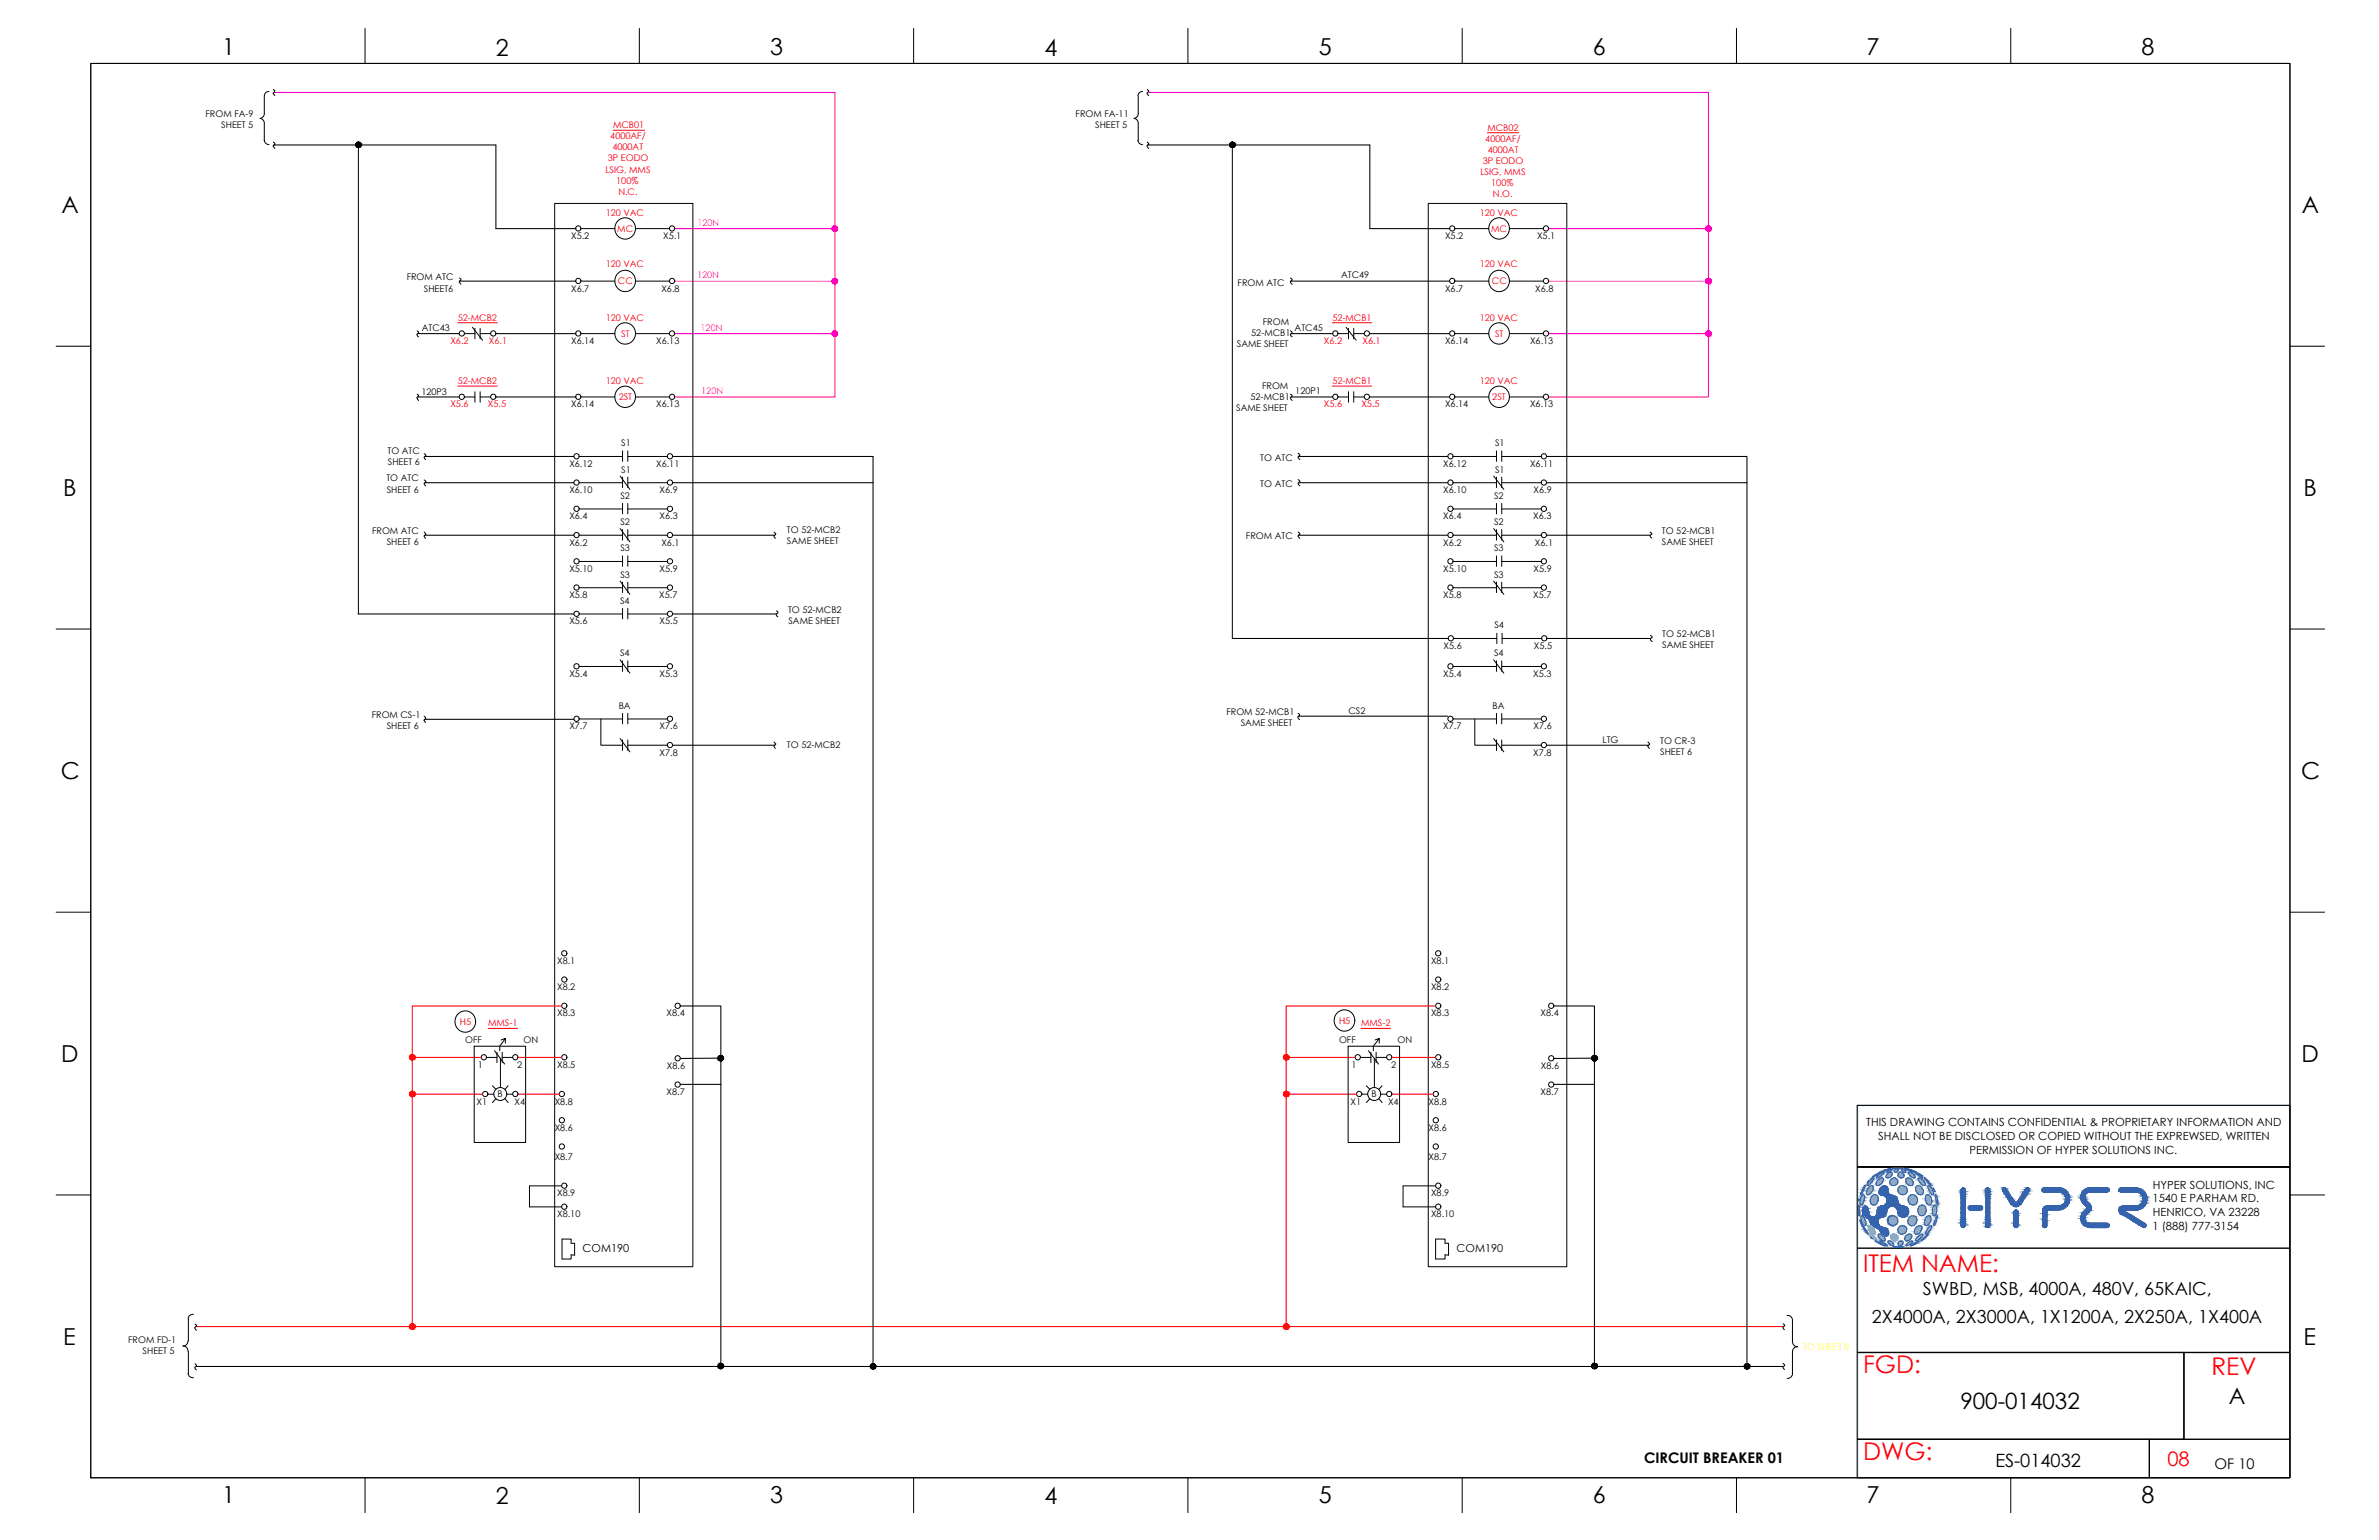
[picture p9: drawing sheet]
<svg xmlns="http://www.w3.org/2000/svg" width="432mm" height="279mm" viewBox="0 0 432 279" stroke-linecap="round" stroke-linejoin="round" font-family="sans-serif">
<defs><g id="words">
<g font-size="4.4" fill="#f00">
<text x="338.2" y="230.8">ITEM NAME:</text>
<text x="338.2" y="249.1">FGD:</text>
<text x="401.4" y="249.4">REV</text>
<text x="338.2" y="264.9">DWG:</text>
</g>
<g font-size="4.2">
<text x="40.4" y="10">1</text>
<text x="90" y="10.1">2</text>
<text x="139.8" y="10">3</text>
<text x="189.6" y="10.1">4</text>
<text x="239.4" y="10">5</text>
<text x="289.1" y="10">6</text>
<text x="338.8" y="10">7</text>
<text x="388.7" y="10">8</text>
<text x="11.1" y="38.7">A</text>
<text x="417.8" y="38.7">A</text>
<text x="11.5" y="90">B</text>
<text x="418.1" y="90">B</text>
<text x="11" y="141.3">C</text>
<text x="417.7" y="141.3">C</text>
<text x="11.1" y="192.7">D</text>
<text x="417.7" y="192.7">D</text>
<text x="11.5" y="244">E</text>
<text x="418.1" y="244">E</text>
<text x="40.4" y="272.7">1</text>
<text x="90" y="272.8">2</text>
<text x="139.8" y="272.7">3</text>
<text x="189.6" y="272.8">4</text>
<text x="239.4" y="272.7">5</text>
<text x="289.1" y="272.7">6</text>
<text x="338.8" y="272.7">7</text>
<text x="388.7" y="272.7">8</text>
</g>
<g font-size="4.1">
<text x="355.8" y="255.7">900-014032</text>
<text x="404.5" y="254.7">A</text>
</g>
<text font-size="3.6" fill="#f00" x="393.4" y="266">08</text>
<g font-size="3.3">
<text x="349" y="235">SWBD, MSB, 4000A, 480V, 65KAIC,</text>
<text x="339.8" y="240">2X4000A, 2X3000A, 1X1200A, 2X250A, 1X400A</text>
<text x="362.2" y="266.1">ES-014032</text>
</g>
<g font-size="2.7">
<text x="298.4" y="265.4">CIRCUIT BREAKER 01</text>
<text x="401.9" y="266.5">OF 10</text>
</g>
<g font-size="2">
<text x="338.7" y="204.4">THIS DRAWING CONTAINS CONFIDENTIAL &amp; PROPRIETARY INFORMATION AND</text>
<text x="340.9" y="206.8">SHALL NOT BE DISCLOSED OR COPIED WITHOUT THE EXPREWSED, WRITTEN</text>
<text x="357.5" y="209.3">PERMISSION OF HYPER SOLUTIONS INC.</text>
<text x="390.7" y="215.7">HYPER SOLUTIONS, INC</text>
<text x="390.7" y="218.1">1540 E PARHAM RD.</text>
<text x="390.7" y="220.6">HENRICO, VA 23228</text>
<text x="105.8" y="227.1">COM190</text>
<text x="264.4" y="227.1">COM190</text>
<text x="390.7" y="223.2">1 (888) 777-3154</text>
</g>
<g font-size="1.7">
<text x="37.3" y="21.2">FROM FA-9</text>
<text x="40.2" y="23.3">SHEET 5</text>
<text x="195.2" y="21.2">FROM FA-11</text>
<text x="198.8" y="23.3">SHEET 5</text>
<text x="103.7" y="43.4">X5.2</text>
<text x="120.4" y="43.4">X5.1</text>
<text x="262.3" y="43.4">X5.2</text>
<text x="279" y="43.4">X5.1</text>
<text x="73.8" y="50.9">FROM ATC</text>
<text x="76.9" y="52.9">SHEET6</text>
<text x="103.7" y="52.9">X6.7</text>
<text x="120" y="52.9">X6.8</text>
<text x="224.6" y="52">FROM ATC</text>
<text x="243.4" y="50.5">ATC49</text>
<text x="262.3" y="52.9">X6.7</text>
<text x="278.7" y="52.9">X6.8</text>
<text x="229.2" y="58.9">FROM</text>
<text x="76.5" y="60">ATC43</text>
<text x="103.7" y="62.4">X6.14</text>
<text x="119.1" y="62.4">X6.13</text>
<text x="224.5" y="62.9">SAME SHEET</text>
<text x="227.1" y="60.9">52-MCB1</text>
<text x="235" y="60">ATC45</text>
<text x="262.3" y="62.4">X6.14</text>
<text x="277.7" y="62.4">X6.13</text>
<text x="76.5" y="71.6">120P3</text>
<text x="229.1" y="70.6">FROM</text>
<text x="235.1" y="71.5">120P1</text>
<text x="103.7" y="73.9">X6.14</text>
<text x="119.1" y="73.9">X6.13</text>
<text x="224.4" y="74.6">SAME SHEET</text>
<text x="227" y="72.5">52-MCB1</text>
<text x="262.3" y="73.9">X6.14</text>
<text x="277.7" y="73.9">X6.13</text>
<text x="70.3" y="82.4">TO ATC</text>
<text x="112.7" y="81">S1</text>
<text x="228.8" y="83.6">TO ATC</text>
<text x="271.4" y="81">S1</text>
<text x="70.1" y="87.3">TO ATC</text>
<text x="70.2" y="89.4">SHEET 6</text>
<text x="70.4" y="84.4">SHEET 6</text>
<text x="103.3" y="84.7">X6.12</text>
<text x="103.3" y="89.5">X6.10</text>
<text x="112.7" y="85.7">S1</text>
<text x="119.1" y="84.7">X6.11</text>
<text x="119.7" y="89.5">X6.9</text>
<text x="228.8" y="88.3">TO ATC</text>
<text x="262" y="84.7">X6.12</text>
<text x="262" y="89.5">X6.10</text>
<text x="271.4" y="85.7">S1</text>
<text x="277.7" y="84.7">X6.11</text>
<text x="278.3" y="89.5">X6.9</text>
<text x="103.3" y="94.2">X6.4</text>
<text x="112.6" y="90.5">S2</text>
<text x="112.6" y="95.3">S2</text>
<text x="119.7" y="94.2">X6.3</text>
<text x="262" y="94.2">X6.4</text>
<text x="271.2" y="90.5">S2</text>
<text x="271.2" y="95.3">S2</text>
<text x="278.3" y="94.2">X6.3</text>
<text x="67.5" y="96.9">FROM ATC</text>
<text x="70.2" y="98.9">SHEET 6</text>
<text x="103.3" y="99">X6.2</text>
<text x="112.6" y="100">S3</text>
<text x="120" y="99">X6.1</text>
<text x="142.8" y="96.7">TO 52-MCB2</text>
<text x="142.8" y="98.7">SAME SHEET</text>
<text x="226.2" y="97.9">FROM ATC</text>
<text x="262" y="99">X6.2</text>
<text x="271.2" y="100">S3</text>
<text x="278.6" y="99">X6.1</text>
<text x="301.7" y="96.9">TO 52-MCB1</text>
<text x="301.7" y="98.9">SAME SHEET</text>
<text x="103.3" y="103.8">X5.10</text>
<text x="112.6" y="104.8">S3</text>
<text x="119.7" y="103.8">X5.9</text>
<text x="262" y="103.8">X5.10</text>
<text x="271.2" y="104.8">S3</text>
<text x="278.3" y="103.8">X5.9</text>
<text x="103.3" y="108.5">X5.8</text>
<text x="103.3" y="113.3">X5.6</text>
<text x="112.6" y="109.6">S4</text>
<text x="119.7" y="108.5">X5.7</text>
<text x="119.7" y="113.3">X5.5</text>
<text x="143" y="111.1">TO 52-MCB2</text>
<text x="143.1" y="113.2">SAME SHEET</text>
<text x="262" y="108.5">X5.8</text>
<text x="271.2" y="114">S4</text>
<text x="278.3" y="108.5">X5.7</text>
<text x="112.6" y="119.1">S4</text>
<text x="262" y="117.7">X5.6</text>
<text x="271.2" y="119.1">S4</text>
<text x="278.4" y="117.7">X5.5</text>
<text x="301.7" y="115.6">TO 52-MCB1</text>
<text x="301.7" y="117.6">SAME SHEET</text>
<text x="103.3" y="122.8">X5.4</text>
<text x="119.7" y="122.8">X5.3</text>
<text x="262" y="122.8">X5.4</text>
<text x="278.3" y="122.8">X5.3</text>
<text x="67.5" y="130.3">FROM CS-1</text>
<text x="112.3" y="128.6">BA</text>
<text x="222.6" y="129.7">FROM 52-MCB1</text>
<text x="225.2" y="131.7">SAME SHEET</text>
<text x="244.8" y="129.6">CS2</text>
<text x="270.9" y="128.6">BA</text>
<text x="70.2" y="132.3">SHEET 6</text>
<text x="103.3" y="132.3">X7.7</text>
<text x="119.7" y="132.3">X7.6</text>
<text x="119.7" y="137.1">X7.8</text>
<text x="142.8" y="135.8">TO 52-MCB2</text>
<text x="262" y="132.3">X7.7</text>
<text x="278.3" y="137.1">X7.8</text>
<text x="278.3" y="132.3">X7.6</text>
<text x="290.9" y="134.8">LTG</text>
<text x="301.3" y="135">TO CR-3</text>
<text x="301.3" y="137">SHEET 6</text>
<text x="101.1" y="174.9">X8.1</text>
<text x="101.1" y="179.7">X8.2</text>
<text x="259.7" y="174.9">X8.1</text>
<text x="259.7" y="179.7">X8.2</text>
<text x="101.1" y="184.4">X8.3</text>
<text x="121" y="184.4">X8.4</text>
<text x="259.7" y="184.4">X8.3</text>
<text x="279.6" y="184.4">X8.4</text>
<text x="84.4" y="189.3">OFF</text>
<text x="95" y="189.3">ON</text>
<text x="243" y="189.3">OFF</text>
<text x="253.6" y="189.3">ON</text>
<text x="86.7" y="193.8">1</text>
<text x="93.9" y="193.8">2</text>
<text x="101.1" y="193.8">X8.5</text>
<text x="121.1" y="193.9">X8.6</text>
<text x="245.3" y="193.8">1</text>
<text x="252.5" y="193.8">2</text>
<text x="259.7" y="193.8">X8.5</text>
<text x="279.7" y="193.9">X8.6</text>
<text x="86.5" y="200.4">X1</text>
<text x="90.3" y="199.1">B</text>
<text x="93.4" y="200.4">X4</text>
<text x="100.7" y="200.4">X8.8</text>
<text x="121" y="198.7">X8.7</text>
<text x="245.1" y="200.4">X1</text>
<text x="248.9" y="199.1">B</text>
<text x="251.9" y="200.4">X4</text>
<text x="259.3" y="200.4">X8.8</text>
<text x="279.6" y="198.7">X8.7</text>
<text x="100.7" y="205.2">X8.6</text>
<text x="259.3" y="205.2">X8.6</text>
<text x="100.7" y="210.5">X8.7</text>
<text x="259.3" y="210.5">X8.7</text>
<text x="101.1" y="220.9">X8.10</text>
<text x="101.1" y="217.1">X8.9</text>
<text x="259.7" y="220.9">X8.10</text>
<text x="259.7" y="217.1">X8.9</text>
<text x="23.3" y="243.7">FROM FD-1</text>
<text x="25.9" y="245.7">SHEET 5</text>
</g>
<g font-size="1.7" fill="#f00">
<text x="111.3" y="23.3">MCB01</text>
<text x="270" y="23.7">MCB02</text>
<text x="110.3" y="29.3">3P EODO</text>
<text x="110.8" y="25.3">4000AF/</text>
<text x="111.2" y="27.3">4000AT</text>
<text x="269.1" y="29.7">3P EODO</text>
<text x="269.6" y="25.7">4000AF/</text>
<text x="270" y="27.8">4000AT</text>
<text x="109.9" y="31.3">LSIG, MMS</text>
<text x="111.9" y="33.4">100%</text>
<text x="112.2" y="35.4">N.C.</text>
<text x="268.7" y="31.8">LSIG, MMS</text>
<text x="270.7" y="33.8">100%</text>
<text x="271" y="35.8">N.O.</text>
<text x="109.9" y="39.2">120 VAC</text>
<text x="268.6" y="39.2">120 VAC</text>
<text x="112" y="42.1">MC</text>
<text x="270.7" y="42.1">MC</text>
<text x="109.9" y="48.4">120 VAC</text>
<text x="112.2" y="51.6">CC</text>
<text x="268.6" y="48.4">120 VAC</text>
<text x="270.8" y="51.6">CC</text>
<text x="83.1" y="58.2">52-MCB2</text>
<text x="109.9" y="58.2">120 VAC</text>
<text x="241.8" y="58.2">52-MCB1</text>
<text x="268.6" y="58.2">120 VAC</text>
<text x="81.8" y="62.4">X6.2</text>
<text x="88.7" y="62.4">X6.1</text>
<text x="112.7" y="61.1">ST</text>
<text x="240.3" y="62.4">X6.2</text>
<text x="247.3" y="62.4">X6.1</text>
<text x="271.4" y="61.1">ST</text>
<text x="83.1" y="69.7">52-MCB2</text>
<text x="109.9" y="69.7">120 VAC</text>
<text x="241.8" y="69.7">52-MCB1</text>
<text x="268.6" y="69.7">120 VAC</text>
<text x="81.8" y="73.9">X5.6</text>
<text x="88.5" y="73.9">X5.5</text>
<text x="112.3" y="72.7">2ST</text>
<text x="240.3" y="73.9">X5.6</text>
<text x="247.1" y="73.9">X5.5</text>
<text x="270.9" y="72.7">2ST</text>
<text x="243" y="185.8">H5</text>
<text x="83.5" y="186">H5</text>
<text x="88.6" y="186.2">MMS-1</text>
<text x="247" y="186.2">MMS-2</text>
</g>
<g font-size="1.7" fill="#f0f">
<text x="126.6" y="41">120N</text>
<text x="126.5" y="50.5">120N</text>
<text x="127.2" y="60">120N</text>
<text x="127.3" y="71.5">120N</text>
</g>
<text font-size="1.7" fill="#ff0" x="327.2" y="245">TO SHEET 8</text>
</g></defs>
<!-- layer: GRID -->
<path d="M415.6 200.5h-78.5v67.5" fill="none" stroke="#6ec1dd" stroke-width=".25"/>
<!-- layer: WIRE - 120P-BLK -->
<g fill="none" stroke="#000" stroke-width=".19">
<path d="M49.7 26.3h40.3v15.2h14.5M208.3 26.3h40.3v15.2h14.6M83.4 51h21.1M234.3 51h28.8M75.8 60.5h7.5M75.8 72h7.5M90 60.5h14.5M90 72h14.5M234.3 60.5h7.6M234.3 72h7.6M248.6 60.5h14.5M248.6 72h14.5"/>
<path d="M77.1 97.1h27.1M122.1 97.1h18.5M235.7 97.1h27.1M280.8 97.1h18.8M65 111.4h39.2M122.1 111.4h18.8M223.7 115.8h39.2M280.8 115.8h18.8"/>
</g>
<!-- layer: 0 -->
<g fill="none" stroke="#000" stroke-width=".18">
<path d="M16.5 11.5h399.1v256.6h-399.1zM48 17.4v3.3M48.8 16.6a.86 .86 0 0 0-.8 .7M49.6 16.2l.3 .4a.41 .41 0 0 0-.3 .4 .41 .41 0 0 0 .3 .3M66.3 5.2v6.3M116 5.2v6.3M165.8 5.2v6.3M206.6 17.4v3.3M207.4 16.6a.86 .86 0 0 0-.9 .7M208.2 16.2l.3 .3v.2l-.3 .3 .3 .3M215.6 5.2v6.3M265.4 5.2v6.3"/>
<path d="M315.2 5.2v6.3M365 5.2v6.3M48 20.6a.88 .88 0 0 1-.8 .9 .86 .86 0 0 1 .8 .8M48 22.4v3.1M48 25.5a.86 .86 0 0 0 .8 .7M49.6 25.8l.3 .2v.2l-.3 .3 .3 .4M65.1 26.3v85.1M100.7 36.9h25.1v192.9h-25.1zM206.5 25.5a.86 .86 0 0 0 .9 .7M206.6 22.4v3.1M206.6 20.6a.88 .88 0 0 1-.8 .9 .86 .86 0 0 1 .8 .8M208.2 25.8l.3 .2v.2l-.3 .3 .3 .4"/>
<path d="M223.7 26.3v89.5M259.2 36.9h25.2v192.9h-25.2zM83.4 50.4l.3 .4a.45 .45 0 0 0-.3 .4 .45 .45 0 0 0 .3 .4M85.8 59.4l1.8 2.3M86.2 59.6v1.9M87.2 59.6v1.9M105.5 51h6.1M105.5 41.5h6.1M115.4 51h6.1M115.4 41.5h6.1M234.2 50.4l.3 .3-.3 .4v.2l.3 .3M244.3 59.4l1.9 2.3"/>
<path d="M244.8 59.6v1.9M245.7 59.6v1.9M264.1 51h6.1M264.1 41.5h6.1M274 51h6.1M274 41.5h6.1M10.2 62.8h6.3M75.7 60l.3 .2v.2l-.3 .3 .3 .4M75.7 71.5l.3 .2v.2l-.3 .3 .3 .5M84.3 60.5h1.9M84.3 72h1.9M86.2 71.1v1.9"/>
<path d="M87.2 60.5h1.9M87.2 71.1v1.9M87.2 72h1.9M105.5 60.5h6.1M105.5 72h6.1M115.4 60.5h6.1M115.4 72h6.1M234.2 60l.3 .3-.3 .4 .3 .4M234.2 71.5l.3 .3-.3 .4 .3 .5M242.9 60.5h1.9M242.9 72h1.9M244.8 71.1v1.9"/>
<path d="M245.7 60.5h1.9M245.7 72h1.9M245.7 71.1v1.9M264.1 60.5h6.1M264.1 72h6.1M274 60.5h6.1M274 72h6.1M415.6 62.8h6.3M77 96.5l.3 .4-.3 .3 .2 .5M77 82.3l.3 .3-.3 .3 .2 .5M77 87.1l.3 .2-.3 .3 .2 .6M105.1 82.8h7.9"/>
<path d="M105.1 87.6h7.9M105.1 92.3h7.9M105.1 97.1h7.9M112.6 86.4l1.7 2.4M112.6 95.9l1.7 2.4M113 81.8v1.9M113 86.6v1.9M113 91.3v1.9M113 96.1v1.9M113.9 82.8h7.3M113.9 81.8v1.9M113.9 86.6v1.9"/>
<path d="M113.9 91.3v1.9M113.9 96.1v1.9M113.9 87.6h7.3M113.9 92.3h7.3M113.9 97.1h7.3M140.5 96.5l.2 .2a.38 .38 0 0 1-.2 .6l.2 .4M235.6 82.2l.3 .3-.3 .4v.2l.3 .3M235.6 87l.3 .3-.3 .3v.2l.3 .4M235.6 96.5l.3 .3-.3 .4v.2l.3 .3M263.7 82.8h7.9M263.7 87.6h7.9M263.7 92.3h7.9"/>
<path d="M263.7 97.1h7.9M271.1 86.4l1.9 2.4M271.1 95.9l1.9 2.4M271.6 81.8v1.9M271.6 86.6v1.9M271.6 91.3v1.9M271.6 96.1v1.9M272.6 82.8h7.2M272.6 87.6h7.2M272.6 92.3h7.2M272.6 97.1h7.2M272.6 81.8v1.9"/>
<path d="M272.6 86.6v1.9M272.6 91.3v1.9M272.6 96.1v1.9M299.5 96.5l.3 .3-.3 .4 .3 .4M10.2 114.1h6.3M105.1 101.9h7.9M105.1 106.6h7.9M105.1 111.4h7.9M112.6 105.4l1.7 2.4M112.6 119.7l1.7 2.4M113 100.9v1.9M113 105.6v1.9"/>
<path d="M113 110.4v1.9M113 119.9v1.9M113.9 100.9v1.9M113.9 105.6v1.9M113.9 110.4v1.9M113.9 119.9v1.9M113.9 101.9h7.3M113.9 106.6h7.3M113.9 111.4h7.3M140.9 110.8l.3 .2v.2l-.3 .3 .3 .4M263.7 101.9h7.9M263.7 106.6h7.9"/>
<path d="M263.8 115.8h7.9M271.1 105.4l1.9 2.4M271.1 119.7l1.9 2.4M271.6 100.9v1.9M271.6 105.6v1.9M271.6 119.9v1.9M271.7 114.9v1.9M272.6 101.9h7.2M272.6 106.6h7.2M272.6 100.9v1.9M272.6 105.6v1.9M272.6 119.9v1.9"/>
<path d="M272.6 115.8h7.3M272.6 114.9v1.9M299.6 115.3l.3 .2-.3 .4v.2l.3 .3M415.6 114.1h6.3M77 129.9l.3 .4-.4 .4 .3 .4M105.1 120.9h7.9M105.1 130.4h7.9M109.1 130.4v4.8h3.9M112.6 134l1.7 2.4M113 129.4v1.9M113 134.3v1.9M113.9 129.4v1.9"/>
<path d="M113.9 134.3v1.9M113.9 120.9h7.3M113.9 130.4h7.3M113.9 135.2h7.3M140.5 134.6l.2 .2a.38 .38 0 0 1-.2 .6l.2 .4M235.6 129.4l.3 .2v.3l-.4 .2 .4 .5M263.7 120.9h7.9M263.7 130.4h7.9M267.7 130.4v4.8h3.9M271.1 134l1.9 2.4M271.6 129.4v1.9M271.6 134.3v1.9"/>
<path d="M272.6 120.9h7.2M272.6 130.4h7.2M272.6 135.2h7.2M272.6 129.4v1.9M272.6 134.3v1.9M299.1 134.6l.3 .4-.4 .4 .4 .4M10.2 165.5h6.3M415.6 165.5h6.3M86.1 189.8h9.3v17.5h-9.3zM88.3 191.8h1.9M88.5 198.5h1.1M89.4 197l.6 .6"/>
<path d="M89.8 190.6l1.8 2.5M90 199.3l-.6 .7M90.2 190.9v1.9M90.8 192v5.3M91 188.7l.7-.3-1 1.4v.8M91.2 191.8h1.9M91.2 190.9v1.9M91.7 199.3l.5 .7M91.7 188.4v.8M92 198.5h1.1M92.2 197l-.5 .6M244.7 189.8h9.3v17.5h-9.3z"/>
<path d="M246.9 191.8h1.9M247.2 198.5h1M248 197l.6 .6M248.4 190.6l1.8 2.5M248.6 199.3l-.6 .7M248.8 190.9v1.9M249.5 192v5.3M249.6 188.7l.7-.3-1 1.4v.8M249.8 191.8h1.9M249.8 190.9v1.9M250.3 199.3l.6 .7M250.3 188.4v.8"/>
<path d="M250.6 198.5h1.1M250.9 197l-.6 .6M10.2 216.8h6.3M101.9 215.2h-5.8v3.8h5.8M260.6 215.2h-5.9v3.8h5.9M337.1 211.7h78.5M415.6 216.8h6.3M34.2 239.2v4.1M35.1 238.5a.86 .86 0 0 0-1 .7M102 224.8h1.7v.8h.6v2.1h-.6v.7h-1.7zM260.6 224.8h1.7v.8h.6v2.1h-.6v.7h-1.7zM324.4 238.7a.87 .87 0 0 1 .9 .7v4a.95 .95 0 0 0 1 1"/>
<path d="M33.2 244.2a.95 .95 0 0 1 .9 1M34.1 243.3a.95 .95 0 0 1-.9 .9M34.1 249.2a.86 .86 0 0 0 1 .7M34.2 245.2v4.1M35.4 240.2l.3 .2v.2l-.4 .3 .4 .5M35.4 247.4l.3 .3v.2l-.4 .3 .4 .4M323.6 240.2l.2 .1a.38 .38 0 0 1-.2 .6l.3 .4M323.6 247.3l.2 .2a.38 .38 0 0 1-.2 .6l.3 .4M325.3 249.3a.86 .86 0 0 1-.9 .8M326.3 244.3a.95 .95 0 0 0-1 1v4.1M337.1 245.4h59.3v15.7h-59.3M66.3 268.1v6.4"/>
<path d="M116 268.1v6.4M165.8 268.1v6.4M215.6 268.1v6.4M265.4 268.1v6.4M315.2 268.1v6.4M365 268.1v6.4"/>
<circle cx="105" cy="41.4" r=".48"/>
<circle cx="105" cy="51" r=".48"/>
<circle cx="113.4" cy="51" r="1.91"/>
<circle cx="113.4" cy="41.4" r="1.91"/>
<circle cx="122" cy="51" r=".48"/>
<circle cx="122" cy="41.4" r=".48"/>
<circle cx="263.6" cy="51" r=".48"/>
<circle cx="263.6" cy="41.4" r=".48"/>
<circle cx="272.1" cy="41.4" r="1.91"/>
<circle cx="272.1" cy="51" r="1.91"/>
<circle cx="280.6" cy="51" r=".48"/>
<circle cx="280.6" cy="41.4" r=".48"/>
<circle cx="83.8" cy="60.5" r=".48"/>
<circle cx="83.8" cy="72" r=".48"/>
<circle cx="89.5" cy="60.5" r=".48"/>
<circle cx="89.5" cy="72" r=".48"/>
<circle cx="105" cy="72" r=".48"/>
<circle cx="105" cy="60.5" r=".48"/>
<circle cx="113.4" cy="72" r="1.91"/>
<circle cx="113.4" cy="60.5" r="1.91"/>
<circle cx="122" cy="72" r=".48"/>
<circle cx="122" cy="60.5" r=".48"/>
<circle cx="242.4" cy="60.5" r=".48"/>
<circle cx="242.4" cy="72" r=".48"/>
<circle cx="248.1" cy="60.5" r=".48"/>
<circle cx="248.1" cy="72" r=".48"/>
<circle cx="263.6" cy="72" r=".48"/>
<circle cx="263.6" cy="60.5" r=".48"/>
<circle cx="272.1" cy="72" r="1.91"/>
<circle cx="272.1" cy="60.5" r="1.91"/>
<circle cx="280.6" cy="72" r=".48"/>
<circle cx="280.6" cy="60.5" r=".48"/>
<circle cx="104.6" cy="87.5" r=".48"/>
<circle cx="104.6" cy="92.3" r=".48"/>
<circle cx="104.6" cy="82.8" r=".48"/>
<circle cx="104.6" cy="97.1" r=".48"/>
<circle cx="121.6" cy="87.5" r=".48"/>
<circle cx="121.6" cy="82.8" r=".48"/>
<circle cx="121.6" cy="92.3" r=".48"/>
<circle cx="121.6" cy="97.1" r=".48"/>
<circle cx="263.3" cy="82.8" r=".48"/>
<circle cx="263.3" cy="97.1" r=".48"/>
<circle cx="263.3" cy="87.5" r=".48"/>
<circle cx="263.3" cy="92.3" r=".48"/>
<circle cx="280.2" cy="82.8" r=".48"/>
<circle cx="280.2" cy="87.5" r=".48"/>
<circle cx="280.2" cy="97.1" r=".48"/>
<circle cx="280.2" cy="92.3" r=".48"/>
<circle cx="104.6" cy="106.6" r=".48"/>
<circle cx="104.6" cy="101.8" r=".48"/>
<circle cx="104.6" cy="111.4" r=".48"/>
<circle cx="121.6" cy="111.4" r=".48"/>
<circle cx="121.6" cy="106.6" r=".48"/>
<circle cx="121.6" cy="101.8" r=".48"/>
<circle cx="263.3" cy="106.6" r=".48"/>
<circle cx="263.3" cy="101.8" r=".48"/>
<circle cx="263.3" cy="115.8" r=".48"/>
<circle cx="280.2" cy="101.8" r=".48"/>
<circle cx="280.2" cy="106.6" r=".48"/>
<circle cx="280.3" cy="115.8" r=".48"/>
<circle cx="104.6" cy="130.4" r=".48"/>
<circle cx="104.6" cy="120.9" r=".48"/>
<circle cx="121.6" cy="130.4" r=".48"/>
<circle cx="121.6" cy="135.2" r=".48"/>
<circle cx="121.6" cy="120.9" r=".48"/>
<circle cx="263.3" cy="120.9" r=".48"/>
<circle cx="263.3" cy="130.4" r=".48"/>
<circle cx="280.2" cy="130.4" r=".48"/>
<circle cx="280.2" cy="120.9" r=".48"/>
<circle cx="280.2" cy="135.2" r=".48"/>
<circle cx="102.4" cy="173" r=".48"/>
<circle cx="102.4" cy="177.7" r=".48"/>
<circle cx="261" cy="173" r=".48"/>
<circle cx="261" cy="177.7" r=".48"/>
<circle cx="84.4" cy="185.3" r="1.91"/>
<circle cx="87.8" cy="191.8" r=".48"/>
<circle cx="88.1" cy="198.5" r=".48"/>
<circle cx="90.8" cy="198.5" r="1.17"/>
<circle cx="93.5" cy="191.8" r=".48"/>
<circle cx="93.5" cy="198.5" r=".48"/>
<circle cx="102" cy="198.5" r=".48"/>
<circle cx="102.4" cy="182.5" r=".48"/>
<circle cx="102.4" cy="191.8" r=".48"/>
<circle cx="123" cy="192" r=".48"/>
<circle cx="123" cy="182.5" r=".48"/>
<circle cx="123" cy="196.8" r=".48"/>
<circle cx="244" cy="185.1" r="1.91"/>
<circle cx="246.4" cy="191.8" r=".48"/>
<circle cx="246.7" cy="198.5" r=".48"/>
<circle cx="249.4" cy="198.5" r="1.17"/>
<circle cx="252.2" cy="191.8" r=".48"/>
<circle cx="252.2" cy="198.5" r=".48"/>
<circle cx="260.6" cy="198.5" r=".48"/>
<circle cx="261" cy="191.8" r=".48"/>
<circle cx="261" cy="182.5" r=".48"/>
<circle cx="281.6" cy="182.5" r=".48"/>
<circle cx="281.6" cy="192" r=".48"/>
<circle cx="281.6" cy="196.8" r=".48"/>
<circle cx="102" cy="208" r=".48"/>
<circle cx="102" cy="203.2" r=".48"/>
<circle cx="102.4" cy="218.9" r=".48"/>
<circle cx="102.4" cy="215.1" r=".48"/>
<circle cx="260.6" cy="208" r=".48"/>
<circle cx="260.6" cy="203.2" r=".48"/>
<circle cx="261" cy="218.9" r=".48"/>
<circle cx="261" cy="215.1" r=".48"/>
</g>
<!-- layer: WIRE - 120N-WHT -->
<g fill="none" stroke="#f0f" stroke-width=".19">
<path d="M49.7 16.8h101.8v43.7M208.3 16.8h101.8v43.7M122.5 51h29M122.5 41.5h29M281.1 51h29M281.1 41.5h29M122.5 60.5h29M151.5 60.5v11.5h-29M281.1 60.5h29M310.1 60.5v11.5h-29"/>
<circle cx="151.5" cy="41.4" r=".48"/>
<circle cx="151.5" cy="51" r=".48"/>
<circle cx="310.1" cy="41.4" r=".48"/>
<circle cx="310.1" cy="51" r=".48"/>
<circle cx="151.5" cy="60.5" r=".48"/>
<circle cx="310.1" cy="60.5" r=".48"/>
</g>
<!-- layer: TEXT -->
<path d="M111.3 23.6h5.7M270 24.1h5.6M83.1 58.6h7.2M241.8 58.6h7.1M83.1 70.1h7.2M241.8 70.1h7.1M88.6 186.6h5.3M247 186.6h5.4" fill="none" stroke="#f00" stroke-width=".18"/>
<!-- layer: WIRE - 24+_RED -->
<g fill="none" stroke="#f00" stroke-width=".19">
<path d="M74.8 198.5v42.2M74.8 198.5h12.8M87.3 191.8h-12.5v6.7M94 198.5h7.6M94 191.8h7.9M101.9 182.5h-27.1v9.3M233.5 198.5h12.7M233.5 198.5v42.2M246 191.8h-12.5v6.7M252.6 198.5h7.5M252.6 191.8h8M260.6 182.5h-27.1v9.3"/>
<path d="M35.6 240.7h288.2"/>
<circle cx="74.8" cy="191.8" r=".48"/>
<circle cx="74.8" cy="198.5" r=".48"/>
<circle cx="233.4" cy="198.5" r=".48"/>
<circle cx="233.4" cy="191.8" r=".48"/>
<circle cx="74.8" cy="240.6" r=".48"/>
<circle cx="233.4" cy="240.6" r=".48"/>
</g>
<!-- layer: WIRE - 24-_BLK -->
<g fill="none" stroke="#000" stroke-width=".19">
<path d="M77.1 87.6h27.1M77.1 82.8h27.1M122.1 87.6h36.4M122.1 82.8h36.4v165.1M235.7 87.6h27.1M235.7 82.8h27.1M280.8 82.8h36.3v165.1M280.8 87.6h36.3M77.1 130.5h27.1M122.1 135.2h18.5M235.7 129.9h27.1M280.8 135.2h18.4"/>
<path d="M123.5 182.5h7.3v9.5M123.5 196.7h7.3M130.8 192v55.3M130.8 192h-7.3M282.1 182.5h7.3v9.5M282.1 196.7h7.3M289.4 192v55.3M289.4 192h-7.3M35.6 247.9h288"/>
<circle cx="65" cy="26.3" r=".48"/>
<circle cx="223.6" cy="26.3" r=".48"/>
<circle cx="130.8" cy="191.9" r=".48"/>
<circle cx="289.4" cy="191.9" r=".48"/>
<circle cx="130.8" cy="247.8" r=".48"/>
<circle cx="158.4" cy="247.9" r=".48"/>
<circle cx="289.4" cy="247.8" r=".48"/>
<circle cx="317.1" cy="247.9" r=".48"/>
</g>
<!-- layer: WIRE - 120N-WHT -->
<g fill="#f0f" stroke="#f0f" stroke-width=".18">
<path d="M151.5 41h.2zM151.4 41h.3z"/>
<path d="M151.4 41h.3zM151.3 41h.4z"/>
<path d="M151.3 41l.5 .1zM151.3 41l.5 .1z"/>
<path d="M151.2 41.1l.7 .1zM151.2 41.1l.7 .1z"/>
<path d="M151.2 41.2h.7zM151.1 41.2h.8z"/>
<path d="M151.1 41.2l.9 .1zM151.1 41.2l.9 .1z"/>
<path d="M151.1 41.3l.9 .1v-.1zM151.1 41.3l.9 .1h-1z"/>
<path d="M151 41.4l1 .1zM151 41.4l1 .1z"/>
<path d="M151 41.5l1 .1v-.1zM151 41.5l1 .1h-1z"/>
<path d="M151 41.6l1 .1zM151 41.6l1 .1z"/>
<path d="M151.1 41.7h.9zM151.1 41.7h.8z"/>
<path d="M151.1 41.7h.8zM151.1 41.7l.8 .1z"/>
<path d="M151.2 41.8h.7zM151.2 41.8l.6 .1z"/>
<path d="M151.2 41.9h.6zM151.2 41.9h.5z"/>
<path d="M151.3 41.9h.4zM151.3 41.9h.4z"/>
<path d="M151.4 41.9h.3zM151.4 41.9l.1 .1z"/>
<path d="M151.5 50.6h.2zM151.4 50.6h.3z"/>
<path d="M151.4 50.6h.3zM151.3 50.6h.4z"/>
<path d="M151.3 50.6h.5zM151.3 50.6h.5z"/>
<path d="M151.2 50.6l.7 .1zM151.2 50.6l.7 .1z"/>
<path d="M151.2 50.7l.7 .1zM151.1 50.8h.8z"/>
<path d="M151.1 50.8h.9zM151.1 50.8h.9z"/>
<path d="M151.1 50.8l.9 .1v-.1zM151.1 50.8l.9 .1h-1z"/>
<path d="M151 50.9l1 .1zM151 50.9l1 .1z"/>
<path d="M151 51l1 .1zM151 51l1 .1z"/>
<path d="M151 51.1l1 .1v-.1zM151 51.1l1 .1h-.9z"/>
<path d="M151.1 51.2h.9zM151.1 51.2l.8 .1z"/>
<path d="M151.1 51.3h.8zM151.1 51.3h.8z"/>
<path d="M151.2 51.3h.7zM151.2 51.3l.6 .1z"/>
<path d="M151.2 51.4h.6zM151.2 51.4h.5z"/>
<path d="M151.3 51.4h.4zM151.3 51.4h.4z"/>
<path d="M151.4 51.4h.3zM151.4 51.4l.1 .1z"/>
<path d="M151.5 60.1h.2zM151.4 60.1h.3z"/>
<path d="M151.4 60.1h.3zM151.3 60.1h.4z"/>
<path d="M151.3 60.1h.5zM151.3 60.1h.5z"/>
<path d="M151.2 60.1l.7 .1zM151.2 60.1l.7 .1z"/>
<path d="M151.2 60.2l.7 .1zM151.1 60.3h.8z"/>
<path d="M151.1 60.3h.9zM151.1 60.3h.9z"/>
<path d="M151.1 60.3l.9 .2v-.2zM151.1 60.3l.9 .2h-1z"/>
<path d="M151 60.5h1zM151 60.5h1z"/>
<path d="M151 60.5l1 .1zM151 60.5l1 .1z"/>
<path d="M151 60.6l1 .1v-.1zM151 60.6l1 .1h-.9z"/>
<path d="M151.1 60.7h.9zM151.1 60.7l.8 .1z"/>
<path d="M151.1 60.8h.8zM151.1 60.8h.8z"/>
<path d="M151.2 60.8h.7zM151.2 60.8l.6 .1z"/>
<path d="M151.2 60.9h.6zM151.2 60.9l.5 .1z"/>
<path d="M151.3 61h.4zM151.3 61h.4z"/>
<path d="M151.4 61h.3zM151.4 61h.1z"/>
<path d="M310.1 41h.1zM310 41h.2z"/>
<path d="M310 41h.4zM309.9 41h.5z"/>
<path d="M309.9 41l.5 .1zM309.9 41l.5 .1z"/>
<path d="M309.8 41.1l.7 .1zM309.8 41.1l.7 .1z"/>
<path d="M309.8 41.2h.7zM309.8 41.2h.7z"/>
<path d="M309.7 41.2l.8 .1zM309.7 41.2l.8 .1z"/>
<path d="M309.7 41.3l.9 .1-.1-.1zM309.7 41.3l.9 .1h-.9z"/>
<path d="M309.7 41.4l.9 .1zM309.7 41.4l.9 .1z"/>
<path d="M309.7 41.5l.9 .1v-.1zM309.7 41.5l.9 .1h-.9z"/>
<path d="M309.7 41.6h.9zM309.7 41.6l.8 .1z"/>
<path d="M309.7 41.7h.8zM309.7 41.7h.8z"/>
<path d="M309.7 41.7h.8zM309.7 41.7l.8 .1z"/>
<path d="M309.8 41.8h.7zM309.8 41.8l.6 .1z"/>
<path d="M309.8 41.9h.6zM309.8 41.9h.6z"/>
<path d="M309.9 41.9h.5zM309.9 41.9h.3z"/>
<path d="M310 41.9h.2zM310 41.9l.2 .1z"/>
<path d="M310.1 50.6h.1zM310 50.6h.2z"/>
<path d="M310 50.6h.4zM309.9 50.6h.5z"/>
<path d="M309.9 50.6h.5zM309.9 50.6h.5z"/>
<path d="M309.8 50.6l.7 .1zM309.8 50.6l.7 .1z"/>
<path d="M309.8 50.7l.7 .1zM309.8 50.7l.7 .1z"/>
<path d="M309.7 50.8h.8zM309.7 50.8h.8z"/>
<path d="M309.7 50.8l.9 .1-.1-.1zM309.7 50.8l.9 .1h-.9z"/>
<path d="M309.7 50.9l.9 .1zM309.7 50.9l.9 .1z"/>
<path d="M309.7 51l.9 .1zM309.7 51l.9 .1z"/>
<path d="M309.7 51.1l.8 .1 .1-.1zM309.7 51.1l.8 .1h-.8z"/>
<path d="M309.7 51.2l.8 .1zM309.7 51.2l.8 .1z"/>
<path d="M309.7 51.3h.8zM309.7 51.3h.8z"/>
<path d="M309.8 51.3h.7zM309.8 51.3l.6 .1z"/>
<path d="M309.8 51.4h.6zM309.8 51.4h.6z"/>
<path d="M309.9 51.4h.5zM309.9 51.4h.3z"/>
<path d="M310 51.4h.2zM310 51.4l.2 .1z"/>
<path d="M310.1 60.1h.1zM310 60.1h.2z"/>
<path d="M310 60.1h.4zM309.9 60.1h.5z"/>
<path d="M309.9 60.1h.5zM309.9 60.1h.5z"/>
<path d="M309.8 60.1l.7 .1zM309.8 60.1l.7 .1z"/>
<path d="M309.8 60.2l.7 .1zM309.8 60.2l.7 .1z"/>
<path d="M309.7 60.3h.8zM309.7 60.3h.8z"/>
<path d="M309.7 60.3l.9 .2-.1-.2zM309.7 60.3l.9 .2h-.9z"/>
<path d="M309.7 60.5h.9zM309.7 60.5h.9z"/>
<path d="M309.7 60.5l.9 .1zM309.7 60.5l.9 .1z"/>
<path d="M309.7 60.6l.8 .1 .1-.1zM309.7 60.6l.8 .1h-.8z"/>
<path d="M309.7 60.7l.8 .1zM309.7 60.7l.8 .1z"/>
<path d="M309.7 60.8h.8zM309.7 60.8h.8z"/>
<path d="M309.8 60.8h.7zM309.8 60.8l.6 .1z"/>
<path d="M309.8 60.9h.6zM309.8 60.9l.6 .1z"/>
<path d="M309.9 61h.5zM309.9 61h.3z"/>
<path d="M310 61h.2zM310 61h.2z"/>
</g>
<!-- layer: WIRE - 24-_BLK -->
<g fill="#000" stroke="#000" stroke-width=".18">
<path d="M65.1 25.8h.1zM64.9 25.8h.3z"/>
<path d="M64.9 25.8l.4 .1zM64.9 25.9h.4z"/>
<path d="M64.9 26.7h.3zM64.9 26.7h.2z"/>
<path d="M64.9 25.9h.5zM64.9 25.9h.5z"/>
<path d="M64.9 26.7h.4zM64.9 26.7h.3z"/>
<path d="M64.8 25.9l.6 .1zM64.8 25.9l.6 .1z"/>
<path d="M64.8 26.7h.6zM64.8 26.7h.5z"/>
<path d="M64.7 26h.8zM64.7 26h.8z"/>
<path d="M64.7 26.6h.7zM64.7 26.6l.7 .1z"/>
<path d="M64.7 26l.8 .1zM64.7 26l.8 .1z"/>
<path d="M64.6 26.1l1 .1zM64.6 26.1l1 .1z"/>
<path d="M64.6 26.4l.9 .2v-.2zM64.6 26.4l.9 .2h-.8z"/>
<path d="M64.7 26.6h.8zM64.7 26.6h.7z"/>
<path d="M64.6 26.2l1 .1v-.1zM64.6 26.2l1 .1h-1z"/>
<path d="M64.6 26.3l1 .1zM64.6 26.3l1 .1z"/>
<path d="M64.6 26.4h1zM64.6 26.4h.9z"/>
<path d="M223.7 25.8h.1zM223.5 25.8h.3z"/>
<path d="M223.5 25.8l.4 .1zM223.5 25.8l.4 .1z"/>
<path d="M223.5 26.7h.3zM223.5 26.7h.2z"/>
<path d="M223.5 25.9h.5zM223.5 25.9h.5z"/>
<path d="M223.5 26.7h.4zM223.5 26.7h.3z"/>
<path d="M223.4 25.9l.7 .1zM223.4 26h.7z"/>
<path d="M223.4 26.7h.6zM223.4 26.7h.5z"/>
<path d="M223.4 26h.7zM223.4 26h.7z"/>
<path d="M223.4 26.6h.7zM223.4 26.6l.6 .1z"/>
<path d="M223.3 26l.8 .1zM223.3 26l.8 .1z"/>
<path d="M223.2 26.1l1 .1zM223.2 26.1l1 .1z"/>
<path d="M223.2 26.4l.9 .2v-.2zM223.2 26.4l.9 .2h-.8z"/>
<path d="M223.3 26.6h.8zM223.3 26.6h.8z"/>
<path d="M223.2 26.2l1 .1v-.1zM223.2 26.2l1 .1h-1z"/>
<path d="M223.2 26.3l1 .1zM223.2 26.3l1 .1z"/>
<path d="M223.2 26.4h1zM223.2 26.4h.9z"/>
<path d="M130.8 191.5h.2zM130.7 191.5h.3z"/>
<path d="M130.7 191.5l.3 .1zM130.6 191.6h.4z"/>
<path d="M130.7 192.5h.3zM130.7 192.5h.1z"/>
<path d="M130.6 191.6h.5zM130.5 191.6h.6z"/>
<path d="M130.6 192.4h.4zM130.6 192.4l.4 .1z"/>
<path d="M130.5 191.6l.7 .1zM130.5 191.6l.7 .1z"/>
<path d="M130.5 192.4h.6zM130.5 192.4h.5z"/>
<path d="M130.5 191.7h.7zM130.5 191.7h.7z"/>
<path d="M130.5 192.3h.7zM130.5 192.3l.6 .1z"/>
<path d="M130.4 191.7l.9 .1-.1-.1zM130.4 191.7l.9 .1h-.9z"/>
<path d="M130.4 192.2h.8zM130.4 192.2l.8 .1z"/>
<path d="M130.4 191.8l.9 .1zM130.4 191.8l.9 .1z"/>
<path d="M130.3 191.9l1 .1zM130.3 191.9l1 .1z"/>
<path d="M130.3 192l1 .1v-.1zM130.3 192l1 .1h-1z"/>
<path d="M130.3 192.1l1 .1zM130.3 192.1l1 .1z"/>
<path d="M130.4 192.2h.9zM130.4 192.2h.8z"/>
<path d="M289.4 191.5h.2zM289.3 191.5h.3z"/>
<path d="M289.3 191.5l.4 .1zM289.3 191.5l.4 .1z"/>
<path d="M289.3 192.5h.3zM289.3 192.5h.2z"/>
<path d="M289.2 191.6h.5zM289.1 191.6h.6z"/>
<path d="M289.2 192.4h.5zM289.2 192.4l.4 .1z"/>
<path d="M289.1 191.6l.7 .1zM289.1 191.6l.7 .1z"/>
<path d="M289.1 192.4h.6zM289.1 192.4h.6z"/>
<path d="M289.1 191.7h.7zM289.1 191.7h.7z"/>
<path d="M289.1 192.3h.7zM289.1 192.3l.6 .1z"/>
<path d="M289 191.7l.8 .1v-.1zM289 191.7l.8 .1h-.8z"/>
<path d="M289 191.8l.9 .1zM289 191.8l.9 .1z"/>
<path d="M289 192.2h.8zM289 192.2h.8z"/>
<path d="M289 192.2h.8zM289 192.2l.8 .1z"/>
<path d="M289 191.9l.9 .1zM289 191.9l.9 .1z"/>
<path d="M289 192l.9 .1v-.1zM289 192l.9 .1h-.9z"/>
<path d="M289 192.1h.9zM289 192.1l.8 .1z"/>
<path d="M130.8 247.3l.2 .1zM130.8 247.3l.2 .1z"/>
<path d="M130.7 247.4h.3zM130.6 247.4h.4z"/>
<path d="M130.7 248.3h.3zM130.7 248.3h.1z"/>
<path d="M130.6 247.4l.5 .1zM130.6 247.4l.5 .1z"/>
<path d="M130.6 248.3h.4zM130.6 248.3h.4z"/>
<path d="M130.5 247.5h.7zM130.5 247.5h.7z"/>
<path d="M130.5 248.2h.6zM130.5 248.2l.5 .1z"/>
<path d="M130.5 247.5l.7 .1zM130.5 247.5l.7 .1z"/>
<path d="M130.5 248.2h.7zM130.5 248.2h.6z"/>
<path d="M130.4 247.6l.9 .1zM130.4 247.6l.9 .1z"/>
<path d="M130.4 248.1h.8zM130.4 248.1l.8 .1z"/>
<path d="M130.4 247.7l.9 .1v-.1zM130.4 247.7l.9 .1h-1z"/>
<path d="M130.3 247.8l1 .1zM130.3 247.8l1 .1z"/>
<path d="M130.3 247.9h1zM130.3 247.9h1z"/>
<path d="M130.3 247.9l1 .1v-.1zM130.3 247.9l1 .1h-.9z"/>
<path d="M130.4 248h.9zM130.4 248l.8 .1z"/>
<path d="M158.5 247.4h.2zM158.3 247.4h.4z"/>
<path d="M158.3 247.4l.4 .1zM158.3 247.4l.4 .1z"/>
<path d="M158.3 248.4h.4zM158.3 248.4h.2z"/>
<path d="M158.3 247.5h.5zM158.2 247.5h.6z"/>
<path d="M158.3 248.3h.4zM158.3 248.3l.4 .1z"/>
<path d="M158.2 247.5l.6 .1zM158.2 247.5l.6 .1z"/>
<path d="M158.2 248.3h.6zM158.2 248.3h.5z"/>
<path d="M158.1 247.6l.8 .1zM158.1 247.6l.8 .1z"/>
<path d="M158.1 248.2h.7zM158.1 248.2l.7 .1z"/>
<path d="M158.1 247.7h.8zM158.1 247.7h.8z"/>
<path d="M158 247.7l1 .1zM158 247.7l1 .1z"/>
<path d="M158 248l.9 .2v-.2zM158 248l.9 .2h-.8z"/>
<path d="M158.1 248.2h.8zM158.1 248.2h.7z"/>
<path d="M158 247.8l1 .1v-.1zM158 247.8l1 .1h-1z"/>
<path d="M158 247.9l1 .1zM158 247.9l1 .1z"/>
<path d="M158 248h1zM158 248h.9z"/>
<path d="M289.4 247.3l.2 .1zM289.3 247.4h.3z"/>
<path d="M289.3 247.4h.4zM289.2 247.4h.5z"/>
<path d="M289.3 248.3h.3zM289.3 248.3h.2z"/>
<path d="M289.2 247.4l.5 .1zM289.2 247.4l.5 .1z"/>
<path d="M289.2 248.3h.5zM289.2 248.3h.4z"/>
<path d="M289.1 247.5h.7zM289.1 247.5h.7z"/>
<path d="M289.1 248.2h.6zM289.1 248.2l.6 .1z"/>
<path d="M289.1 247.5l.7 .1zM289.1 247.5l.7 .1z"/>
<path d="M289.1 248.2h.7zM289.1 248.2h.6z"/>
<path d="M289 247.6l.8 .1zM289 247.6l.8 .1z"/>
<path d="M289 247.7l.9 .1-.1-.1zM289 247.7l.9 .1h-.9z"/>
<path d="M289 248l.8 .1zM289 248l.8 .1z"/>
<path d="M289 248.1h.8zM289 248.1l.8 .1z"/>
<path d="M289 247.8l.9 .1zM289 247.8l.9 .1z"/>
<path d="M289 247.9h.9zM289 247.9h.9z"/>
<path d="M289 247.9l.8 .1 .1-.1zM289 247.9l.8 .1h-.8z"/>
<path d="M317.1 247.4h.1zM317 247.4h.2z"/>
<path d="M317 247.4l.3 .1zM317 247.4l.3 .1z"/>
<path d="M317 248.4h.2zM317 248.4h.1z"/>
<path d="M316.9 247.5h.5zM316.9 247.5h.5z"/>
<path d="M316.9 248.3h.4zM316.9 248.3l.3 .1z"/>
<path d="M316.8 247.5l.7 .1zM316.8 247.5l.7 .1z"/>
<path d="M316.8 248.3h.6zM316.8 248.3h.5z"/>
<path d="M316.8 247.6l.7 .1zM316.8 247.6l.7 .1z"/>
<path d="M316.8 248.2h.7zM316.8 248.2l.6 .1z"/>
<path d="M316.7 247.7h.8zM316.7 247.7h.8z"/>
<path d="M316.6 247.7l1 .1zM316.6 247.7l1 .1z"/>
<path d="M316.6 248l.9 .2v-.2zM316.6 248l.9 .2h-.8z"/>
<path d="M316.7 248.2h.8zM316.7 248.2h.8z"/>
<path d="M316.6 247.8l1 .1v-.1zM316.6 247.8l1 .1h-1z"/>
<path d="M316.6 247.9l1 .1zM316.6 247.9l1 .1z"/>
<path d="M316.6 248h1zM316.6 248h.9z"/>
</g>
<!-- layer: WIRE - 24+_RED -->
<g fill="#f00" stroke="#f00" stroke-width=".18">
<path d="M74.8 240.2h.2zM74.7 240.2h.3z"/>
<path d="M74.7 240.2h.4zM74.6 240.2h.5z"/>
<path d="M74.6 240.2l.5 .1zM74.6 240.2l.5 .1z"/>
<path d="M74.6 240.3l.6 .1zM74.6 240.3l.6 .1z"/>
<path d="M74.5 240.4h.8zM74.5 240.4h.8z"/>
<path d="M74.5 240.4l.8 .1zM74.5 240.4l.8 .1z"/>
<path d="M74.4 240.5l.9 .1v-.1zM74.4 240.5l.9 .1h-.9z"/>
<path d="M74.4 240.6l.9 .1zM74.4 240.6l.9 .1z"/>
<path d="M74.4 240.7l.9 .1v-.1zM74.4 240.7l.9 .1h-.9z"/>
<path d="M74.4 240.8h.9zM74.4 240.8l.9 .1z"/>
<path d="M74.4 240.9h.9zM74.4 240.9h.9z"/>
<path d="M74.5 240.9h.8zM74.5 240.9l.7 .1z"/>
<path d="M74.5 241h.7zM74.5 241l.6 .1z"/>
<path d="M74.6 241.1h.5zM74.6 241.1h.5z"/>
<path d="M74.6 241.1h.5zM74.6 241.1h.4z"/>
<path d="M74.7 241.1h.3zM74.7 241.1l.2 .1z"/>
<path d="M74.8 191.3l.2 .1zM74.7 191.4h.3z"/>
<path d="M74.7 191.4h.4zM74.6 191.4h.5z"/>
<path d="M74.6 191.4l.5 .1zM74.6 191.4l.5 .1z"/>
<path d="M74.6 191.5h.6zM74.6 191.5h.6z"/>
<path d="M74.5 191.5l.8 .1zM74.5 191.5l.8 .1z"/>
<path d="M74.5 191.6l.8 .1zM74.4 191.7h.9z"/>
<path d="M74.4 191.7h.9zM74.4 191.7h.9z"/>
<path d="M74.4 191.7l.9 .1v-.1zM74.4 191.7l.9 .1h-.9z"/>
<path d="M74.4 191.8l.9 .1zM74.4 191.8l.9 .1z"/>
<path d="M74.4 191.9h.9zM74.4 191.9l.9 .1z"/>
<path d="M74.4 192l.9 .1v-.1zM74.4 192l.9 .1h-.8z"/>
<path d="M74.5 192.1h.8zM74.5 192.1l.7 .1z"/>
<path d="M74.5 192.2h.7zM74.5 192.2h.6z"/>
<path d="M74.6 192.2h.5zM74.6 192.2h.5z"/>
<path d="M74.6 192.2h.5zM74.6 192.2l.4 .1z"/>
<path d="M74.7 192.3h.3zM74.7 192.3h.2z"/>
<path d="M74.8 198h.2zM74.7 198h.3z"/>
<path d="M74.7 198l.4 .1zM74.7 198l.4 .1z"/>
<path d="M74.6 198.1h.5zM74.6 198.1h.5z"/>
<path d="M74.6 198.1l.6 .1zM74.6 198.1l.6 .1z"/>
<path d="M74.5 198.2l.8 .1zM74.5 198.2l.8 .1z"/>
<path d="M74.5 198.3h.8zM74.4 198.3h.9z"/>
<path d="M74.4 198.3l.9 .1zM74.4 198.3l.9 .1z"/>
<path d="M74.4 198.4l.9 .1v-.1zM74.4 198.4l.9 .1h-.9z"/>
<path d="M74.4 198.5l.9 .1zM74.4 198.5l.9 .1z"/>
<path d="M74.4 198.6h.9zM74.4 198.6h.9z"/>
<path d="M74.4 198.6l.9 .2v-.2zM74.4 198.6l.9 .2h-.8z"/>
<path d="M74.5 198.8h.8zM74.5 198.8h.7z"/>
<path d="M74.5 198.8h.7zM74.5 198.8l.6 .1z"/>
<path d="M74.6 198.9h.5zM74.6 198.9h.5z"/>
<path d="M74.6 198.9h.5zM74.6 198.9l.4 .1z"/>
<path d="M74.7 199h.3zM74.7 199h.2z"/>
<path d="M233.5 240.2h.1zM233.3 240.2h.3z"/>
<path d="M233.3 240.2h.4zM233.3 240.2h.4z"/>
<path d="M233.3 240.2l.5 .1zM233.3 240.2l.5 .1z"/>
<path d="M233.2 240.3l.6 .1zM233.2 240.3l.6 .1z"/>
<path d="M233.1 240.4h.8zM233.1 240.4h.8z"/>
<path d="M233.1 240.4l.8 .1zM233.1 240.4l.8 .1z"/>
<path d="M233 240.5l1 .1-.1-.1zM233 240.5l1 .1h-1z"/>
<path d="M233 240.6l1 .1zM233 240.6l1 .1z"/>
<path d="M233 240.7l1 .1v-.1zM233 240.7l1 .1h-1z"/>
<path d="M233 240.8h1zM233 240.8l.9 .1z"/>
<path d="M233 240.9h.9zM233 240.9h.9z"/>
<path d="M233.1 240.9h.8zM233.1 240.9l.7 .1z"/>
<path d="M233.1 241h.7zM233.1 241l.7 .1z"/>
<path d="M233.2 241.1h.6zM233.2 241.1h.5z"/>
<path d="M233.3 241.1h.4zM233.3 241.1h.3z"/>
<path d="M233.3 241.1h.3zM233.3 241.1l.2 .1z"/>
<path d="M233.5 191.3l.1 .1zM233.3 191.4h.3z"/>
<path d="M233.3 191.4h.4zM233.3 191.4h.4z"/>
<path d="M233.3 191.4l.5 .1zM233.3 191.4l.5 .1z"/>
<path d="M233.2 191.5h.6zM233.1 191.5h.7z"/>
<path d="M233.1 191.5l.8 .1zM233.1 191.5l.8 .1z"/>
<path d="M233.1 191.6l.8 .1zM233.1 191.6l.8 .1z"/>
<path d="M233 191.7h1zM233 191.7h1z"/>
<path d="M233 191.7l1 .1v-.1zM233 191.7l1 .1h-1z"/>
<path d="M233 191.8l1 .1zM233 191.8l1 .1z"/>
<path d="M233 191.9h1zM233 191.9l.9 .1z"/>
<path d="M233 192l.9 .1v-.1zM233 192l.9 .1h-.8z"/>
<path d="M233.1 192.1h.8zM233.1 192.1l.7 .1z"/>
<path d="M233.1 192.2h.7zM233.1 192.2h.7z"/>
<path d="M233.2 192.2h.6zM233.2 192.2h.5z"/>
<path d="M233.3 192.2h.4zM233.3 192.2l.3 .1z"/>
<path d="M233.3 192.3h.3zM233.3 192.3h.2z"/>
<path d="M233.5 198h.1zM233.3 198h.3z"/>
<path d="M233.3 198l.4 .1zM233.3 198l.4 .1z"/>
<path d="M233.3 198.1h.5zM233.3 198.1h.5z"/>
<path d="M233.2 198.1l.6 .1zM233.1 198.2h.7z"/>
<path d="M233.1 198.2l.8 .1zM233.1 198.2l.8 .1z"/>
<path d="M233.1 198.3h.8zM233.1 198.3h.8z"/>
<path d="M233 198.3l1 .1zM233 198.3l1 .1z"/>
<path d="M233 198.4l1 .1v-.1zM233 198.4l1 .1h-1z"/>
<path d="M233 198.5l1 .1zM233 198.5l1 .1z"/>
<path d="M233 198.6h1zM233 198.6h.9z"/>
<path d="M233 198.6l.9 .2v-.2zM233 198.6l.9 .2h-.8z"/>
<path d="M233.1 198.8h.8zM233.1 198.8h.7z"/>
<path d="M233.1 198.8h.7zM233.1 198.8l.7 .1z"/>
<path d="M233.2 198.9h.6zM233.2 198.9h.5z"/>
<path d="M233.3 198.9h.4zM233.3 198.9l.3 .1z"/>
<path d="M233.3 199h.3zM233.3 199h.2z"/>
</g>
<!-- layer: REGULAR_LINE -->
<path d="M337.1 211.7h78.5M337.1 226.5h78.5M337.1 245.4h78.5M396.4 245.4v15.7M337.1 261.1h78.5M390.1 261.1v6.9" fill="none" stroke="#000" stroke-width=".25"/>
<!-- layer: DEVICE -->
<path d="M337.1 211.7h78.5" fill="none" stroke="#000" stroke-width=".18"/>
<g fill="#3563ad" stroke="#3563ad" stroke-width=".18">
<path d="M341.9 215.2h.3z"/>
<path d="M341.7 215.3h.7z"/>
<path d="M341.3 215.5h1.3z"/>
<path d="M338.4 218.8h.3z"/>
<path d="M341.2 218.9h1.9z"/>
<path d="M345.3 220.8l.1 .1z"/>
<path d="M345.3 220.8h.4z"/>
<path d="M338.9 221h2.3z"/>
<path d="M339.6 222.1h1.4z"/>
<path d="M342 224.2h.5z"/>
<path d="M365.8 219.5h.2z"/>
<path d="M365.7 222.6h.4z"/>
<path d="M356.2 215.5h.3z"/>
<path d="M356.1 222.6h.4z"/>
<path d="M360.6 215.5h.2z"/>
<path d="M360.6 222.6h.4z"/>
<path d="M367.9 215.5h.2z"/>
<path d="M366 218.2h1z"/>
<path d="M365.9 218.9h.1z"/>
<path d="M370.6 216h4.4z"/>
<path d="M370.8 216.2h4.4z"/>
<path d="M374.6 218.5h.8z"/>
<path d="M374.1 218.7h1.1z"/>
<path d="M371 222.7h.2z"/>
<path d="M387.9 216.3h1.4z"/>
<path d="M388.5 216.5h.9z"/>
<path d="M388.7 216.8h.8z"/>
<path d="M385.3 218.8h3.9z"/>
<path d="M385.2 218.8h4z"/>
<path d="M388.4 222.3h1.1z"/>
<path d="M389 222.6h.3z"/>
<path d="M389 222.6l.2 .1z"/>
<path d="M377.7 217.4h.7z"/>
<path d="M378.7 219h.9z"/>
<path d="M378.4 219.7h1z"/>
<path d="M379 222.6h3.6z"/>
<path d="M379.2 222.7h3.3z"/>
<path d="M341.9 215.2h.3zM341.8 215.2h.4z"/>
<path d="M341.8 215.2h.6zM341.7 215.2h.7z"/>
<path d="M341.7 215.2l.7 .1zM341.7 215.2l.7 .1zM341.6 215.3h.8z"/>
<path d="M341.6 215.3l.9 .1-.1-.1zM341.6 215.3l.9 .1h-1zM341.5 215.4h1zM341.5 215.4h1z"/>
<path d="M341.5 215.4l1.1 .1-.1-.1zM341.5 215.4l1.1 .1h-1.3zM341.3 215.5h1.3z"/>
<path d="M341.3 215.5l1.4 .2-.1-.2zM341.3 215.5l1.4 .2h-1.4z"/>
<path d="M341.3 215.7l1.4 .1v-.1zM341.3 215.7l1.4 .1h-1.5zM341.2 215.8h1.5zM341.2 215.8h1.5z"/>
<path d="M341.2 215.8l1.5 .2v-.2zM341.2 215.8l1.5 .2h-1.6z"/>
<path d="M341.1 216h1.6zM341.1 216h1.6z"/>
<path d="M341.1 216l1.6 .2v-.2zM341.1 216l1.6 .2h-1.6z"/>
<path d="M341.1 216.2h1.6zM341.1 216.2h1.6z"/>
<path d="M341 216.2l1.7 .2v-.2zM341 216.2l1.7 .2h-1.6z"/>
<path d="M341.1 216.4l1.6 .1v-.1zM341.1 216.4l1.6 .1h-1.6z"/>
<path d="M341.1 216.5h1.7zM341.1 216.5h1.7z"/>
<path d="M341.1 216.5l1.8 .1-.1-.1zM341.1 216.5l1.8 .1h-1.7z"/>
<path d="M341.2 216.6l1.7 .1zM341.2 216.6l1.7 .1z"/>
<path d="M341.2 216.7h1.8zM341.2 216.7h1.8z"/>
<path d="M341.3 216.7h1.8zM341.3 216.7h1.8z"/>
<path d="M341.3 216.7l1.8 .1zM341.3 216.7l1.8 .1z"/>
<path d="M341.4 216.8h1.8zM341.4 216.8h1.8z"/>
<path d="M341.4 216.8l1.9 .1zM341.4 216.8l1.9 .1zM341.5 216.9h1.8zM341.5 216.9h1.8z"/>
<path d="M341.5 216.9h2zM341.5 216.9h2zM341.7 216.9h1.8zM341.7 216.9h1.8z"/>
<path d="M341.7 216.9h2zM341.7 216.9h2z"/>
<path d="M341.9 216.9h1.9zM341.9 216.9h1.9z"/>
<path d="M341.9 216.9h1.9zM341.9 216.9h1.9z"/>
<path d="M342 216.9l1.9 .1zM342 216.9l1.9 .1z"/>
<path d="M342.1 217l1.9 .1zM342.1 217l1.9 .1z"/>
<path d="M342.2 217.1h1.9zM342.2 217.1h1.9z"/>
<path d="M342.2 217.1l2.1 .1-.2-.1zM342.2 217.1l2.1 .1h-1.9zM342.4 217.2h1.9zM342.4 217.2h1.9z"/>
<path d="M342.4 217.2l1.9 .2v-.2zM342.4 217.2l1.9 .2h-1.9z"/>
<path d="M342.4 217.4l2 .1-.1-.1zM342.4 217.4l2 .1h-1.9zM342.5 217.5h1.9zM342.5 217.5h1.9z"/>
<path d="M342.5 217.5l2 .3-.1-.3zM342.5 217.5l2 .3h-2z"/>
<path d="M342.5 217.8h2zM342.5 217.8h2z"/>
<path d="M342.5 217.8l2 .2v-.2zM342.5 217.8l2 .2h-2z"/>
<path d="M342.5 218l2 .1zM342.5 218l2 .1z"/>
<path d="M342.5 218.1l2 .1v-.1zM342.5 218.1l2 .1h-2.1z"/>
<path d="M342.4 218.2l2.2 .1-.1-.1zM342.4 218.2l2.2 .1h-2.2z"/>
<path d="M342.4 218.3l2.2 .1zM342.4 218.3l2.2 .1z"/>
<path d="M342.3 218.4l2.5 .1-.2-.1zM342.3 218.4l2.5 .1h-2.6z"/>
<path d="M342.2 218.5l2.6 .1zM342.2 218.5l2.6 .1z"/>
<path d="M342.2 218.6h2.7zM342 218.6h2.9zM342 218.6h2.9zM342 218.6h2.9z"/>
<path d="M342 218.6l3 .1zM341.9 218.7h3.1z"/>
<path d="M341.9 218.7h3.2zM341.9 218.7h3.2z"/>
<path d="M341.9 218.7l3.3 .1zM341.7 218.8h3.5z"/>
<path d="M341.7 218.8h3.6zM341.7 218.8h3.6z"/>
<path d="M341.7 218.8h3.8zM341.5 218.8h4z"/>
<path d="M343.4 218.8h2.1zM343.4 218.8h2.1z"/>
<path d="M341.5 218.8h1.9zM341.5 218.8h1.9z"/>
<path d="M343.4 218.8h2.2zM343.4 218.8h2.2z"/>
<path d="M338.4 218.8h.3zM338.4 218.8h.3zM338.4 218.8h.3zM338.4 218.8h.3z"/>
<path d="M343.6 218.8h2.1zM343.6 218.8h2.1z"/>
<path d="M341.5 218.8h1.9zM341.3 218.8h1.9zM341.3 218.8h1.9zM341.3 218.8h1.9z"/>
<path d="M338.4 218.8l.4 .1zM338.4 218.8l.4 .1z"/>
<path d="M343.6 218.8l2.2 .1zM343.6 218.8l2.2 .1zM343.8 218.9h2zM343.8 218.9h2z"/>
<path d="M338.4 218.9h.4zM338.3 218.9h.5z"/>
<path d="M341.3 218.8h1.9zM341.2 218.9h1.9zM341.2 218.9h1.9z"/>
<path d="M343.8 218.9l2.2 .1zM343.8 218.9l2.2 .1z"/>
<path d="M341.2 218.9l1.7 .1 .2-.1zM341 219l.2-.1 1.7 .1zM341 219h1.9zM341 219h1.9z"/>
<path d="M338.3 218.9l.6 .1-.1-.1zM338.3 218.9l.6 .1h-.7z"/>
<path d="M343.9 219h2.1zM343.9 219h2.1z"/>
<path d="M338.2 219h.7zM338.2 219h.7z"/>
<path d="M344.1 219l2 .1zM344.1 219l2 .1z"/>
<path d="M341 219h1.9zM340.9 219.1h1.8z"/>
<path d="M340.9 219.1l1.8 .1zM340.9 219.1l1.8 .1z"/>
<path d="M344.1 219.1l2.1 .1zM344.1 219.1l2.1 .1z"/>
<path d="M338.2 219l.8 .2-.1-.2zM338.2 219l.8 .2h-.9z"/>
<path d="M338.1 219.2h1zM338.1 219.2h1z"/>
<path d="M344.1 219.2l2.2 .1-.1-.1zM344.1 219.2l2.2 .1h-2z"/>
<path d="M340.9 219.2l1.7 .1 .1-.1zM340.9 219.2l1.7 .1h-1.8zM340.8 219.3h1.8zM340.8 219.3h1.8z"/>
<path d="M344.3 219.3h2zM344.3 219.3h2z"/>
<path d="M338.1 219.2l1 .2v-.2zM338.1 219.2l1 .2h-1.1z"/>
<path d="M344.3 219.3l2.1 .1-.1-.1zM344.3 219.3l2.1 .1h-2.1z"/>
<path d="M340.8 219.3l1.7 .1 .1-.1zM340.8 219.3l1.7 .1h-1.7zM340.8 219.4h1.7zM340.8 219.4h1.7z"/>
<path d="M344.3 219.4l2.1 .1zM344.3 219.4l2.1 .1z"/>
<path d="M338 219.4l1.1 .1zM338 219.4l1.1 .1z"/>
<path d="M344.4 219.5h2zM344.4 219.5h2z"/>
<path d="M338 219.5l1.1 .1v-.1zM338 219.5l1.1 .1h-1.1z"/>
<path d="M340.8 219.4l1.7 .2v-.2zM340.8 219.4l1.7 .2h-1.8zM340.7 219.6h1.8zM340.7 219.6h1.8z"/>
<path d="M344.4 219.5l2 .2v-.2zM344.4 219.5l2 .2h-1.9z"/>
<path d="M338 219.6l1.2 .3-.1-.3zM338 219.6l1.2 .3h-1.2z"/>
<path d="M340.7 219.6l1.8 .3v-.3zM340.7 219.6l1.8 .3h-1.8z"/>
<path d="M338 219.9h1.2zM338 219.9h1.2z"/>
<path d="M344.5 219.7l1.9 .2v-.2zM344.5 219.7l1.9 .2h-1.9zM344.5 219.9h1.9zM344.5 219.9h1.9z"/>
<path d="M344.5 219.9l1.9 .1v-.1zM344.5 219.9l1.9 .1h-1.9z"/>
<path d="M344.5 220h1.9zM344.5 220h1.9z"/>
<path d="M338 219.9l1.2 .1v-.1zM338 219.9l1.2 .1h-1.2z"/>
<path d="M340.7 219.9l1.7 .1 .1-.1zM340.7 219.9l1.7 .1h-1.8z"/>
<path d="M338 220h1.2zM338 220h1.2z"/>
<path d="M340.6 220h1.8zM340.6 220h1.8z"/>
<path d="M344.5 220l1.9 .2v-.2zM344.5 220l1.9 .2h-1.9z"/>
<path d="M338 220l1.2 .2v-.2zM338 220l1.2 .2h-1.1z"/>
<path d="M340.6 220l1.8 .2v-.2zM340.6 220l1.8 .2h-1.8z"/>
<path d="M338.1 220.2h1.1zM338.1 220.2h1.1z"/>
<path d="M340.6 220.2h1.8zM340.6 220.2h1.8z"/>
<path d="M344.5 220.2l1.8 .1 .1-.1zM344.5 220.2l1.8 .1h-1.7z"/>
<path d="M344.6 220.3l1.7 .1zM344.6 220.3l1.7 .1z"/>
<path d="M338.1 220.2l1.2 .2-.1-.2zM338.1 220.2l1.2 .2h-1.1z"/>
<path d="M340.6 220.2l1.7 .2 .1-.2zM340.6 220.2l1.7 .2h-1.7z"/>
<path d="M338.2 220.4h1.1zM338.2 220.4h1.1z"/>
<path d="M340.6 220.4h1.7zM340.6 220.4h1.7z"/>
<path d="M344.6 220.4h1.7zM344.6 220.4h1.6z"/>
<path d="M340.6 220.4l1.6 .1 .1-.1zM340.6 220.4l1.6 .1h-1.7z"/>
<path d="M338.2 220.4l1.2 .1-.1-.1zM338.2 220.4l1.2 .1h-1.2z"/>
<path d="M340.5 220.5h1.7zM340.5 220.5h1.7z"/>
<path d="M344.6 220.4l1.5 .1 .1-.1zM344.6 220.4l1.5 .1h-1.3z"/>
<path d="M344.8 220.5l1.2 .2 .1-.2zM344.8 220.5l1.2 .2h-1.2z"/>
<path d="M340.5 220.5l1.6 .2 .1-.2zM340.5 220.5l1.6 .2h-1.7z"/>
<path d="M338.2 220.5l1.4 .2-.2-.2zM338.2 220.5l1.4 .2h-1.3z"/>
<path d="M340.4 220.7h1.7zM340.4 220.7h1.7z"/>
<path d="M338.3 220.7h1.3zM338.3 220.7h1.3z"/>
<path d="M344.8 220.7h1.2zM344.8 220.7h1.1z"/>
<path d="M340.4 220.7h1.7zM340.3 220.7h1.7zM340.3 220.7h1.7zM340.3 220.7h1.7z"/>
<path d="M338.3 220.7h1.4zM338.3 220.7h1.4z"/>
<path d="M345 220.7h.9zM345 220.7l.7 .1z"/>
<path d="M340.3 220.7h1.7zM340.1 220.8h1.7zM340.1 220.8h1.7zM340.1 220.8h1.7z"/>
<path d="M338.4 220.7l1.4 .1zM338.4 220.7l1.4 .1z"/>
<path d="M338.5 220.8h1.4zM338.5 220.8h1.4z"/>
<path d="M345.1 220.8h.6zM345.1 220.8h.6z"/>
<path d="M340.1 220.8h1.7zM339.9 220.9h1.7z"/>
<path d="M339.9 220.9h1.7zM339.9 220.9h1.7z"/>
<path d="M338.5 220.8l1.4 .1zM338.5 220.8l1.4 .1z"/>
<path d="M338.5 220.9h3.1zM338.5 220.9h2.9z"/>
<path d="M338.7 220.9h2.7zM338.7 220.9h2.6z"/>
<path d="M338.7 220.9h2.6zM338.7 220.9h2.6z"/>
<path d="M338.8 220.9h2.5zM338.8 220.9l2.4 .1zM338.9 221h2.3z"/>
<path d="M339 221l2 .1 .2-.1zM339 221l2 .1h-1.9zM339.1 221.1h1.9zM339.1 221.1h1.9z"/>
<path d="M339.1 221.1l1.9 .1v-.1zM339.1 221.1l1.9 .1h-1.8z"/>
<path d="M339.2 221.2l1.7 .2 .1-.2zM339.2 221.2l1.7 .2h-1.6zM339.3 221.4h1.6zM339.3 221.4h1.6z"/>
<path d="M339.3 221.4l1.6 .2v-.2zM339.3 221.4l1.6 .2h-1.5z"/>
<path d="M339.4 221.6l1.5 .2v-.2zM339.4 221.6l1.5 .2h-1.5z"/>
<path d="M339.4 221.8h1.5zM339.4 221.8h1.5zM339.4 221.8h1.5zM339.4 221.8h1.5z"/>
<path d="M339.4 221.8l1.6 .2-.1-.2zM339.4 221.8l1.6 .2h-1.4z"/>
<path d="M339.6 222l1.4 .1v-.1zM339.6 222l1.4 .1h-1.4zM339.6 222.1h1.4z"/>
<path d="M339.6 222.1l1.5 .2-.1-.2zM339.6 222.1l1.5 .2h-1.4z"/>
<path d="M339.7 222.3h1.4zM339.7 222.3h1.4z"/>
<path d="M339.7 222.3l1.5 .2-.1-.2zM339.7 222.3l1.5 .2h-1.4zM339.8 222.5h1.4zM339.8 222.5h1.4z"/>
<path d="M339.8 222.5h1.5zM339.8 222.5h1.5z"/>
<path d="M339.9 222.5l1.5 .1zM339.9 222.5l1.5 .1z"/>
<path d="M339.9 222.6h1.6zM339.9 222.6h1.6z"/>
<path d="M340.1 222.6h1.5zM340.1 222.6h1.5z"/>
<path d="M340.1 222.6h1.6zM340.1 222.6h1.6z"/>
<path d="M340.2 222.6h1.5zM340.2 222.6h1.5z"/>
<path d="M340.3 222.6l1.5 .1zM340.3 222.6l1.5 .1zM340.3 222.7h1.5zM340.3 222.7h1.5z"/>
<path d="M340.3 222.7h1.7zM340.3 222.7h1.7z"/>
<path d="M340.5 222.7l1.7 .1zM340.5 222.7l1.7 .1zM340.6 222.8h1.6zM340.6 222.8h1.6z"/>
<path d="M340.6 222.8h1.8zM340.6 222.8h1.8z"/>
<path d="M340.8 222.8l1.7 .2-.1-.2zM340.8 222.8l1.7 .2h-1.6zM340.9 223h1.6zM340.9 223h1.6z"/>
<path d="M340.9 223h1.6zM340.9 223h1.6z"/>
<path d="M341 223l1.7 .2-.2-.2zM341 223l1.7 .2h-1.5zM341.2 223.2h1.5zM341.2 223.2h1.5z"/>
<path d="M341.2 223.2l1.5 .1v-.1zM341.2 223.2l1.5 .1h-1.5z"/>
<path d="M341.2 223.3l1.6 .2-.1-.2zM341.2 223.3l1.6 .2h-1.5zM341.3 223.5h1.5zM341.3 223.5h1.5zM341.3 223.5h1.5zM341.3 223.5h1.5z"/>
<path d="M341.3 223.5l1.5 .3v-.3zM341.3 223.5l1.5 .3h-1.3zM341.5 223.8h1.3zM341.5 223.8h1.3z"/>
<path d="M341.5 223.8l1.2 .1 .1-.1zM341.5 223.8l1.2 .1h-1.2z"/>
<path d="M341.5 223.9l1.2 .1v-.1zM341.5 223.9l1.2 .1h-1z"/>
<path d="M341.7 224h1zM341.7 224l1 .1z"/>
<path d="M341.7 224.1h1zM341.7 224.1l.9 .1z"/>
<path d="M341.8 224.2h.8zM341.8 224.2h.7z"/>
<path d="M341.9 224.2h.6zM341.9 224.2h.6z"/>
<path d="M342 224.2l.4 .1zM342.1 224.3h.3z"/>
<path d="M365.8 219.5l.3 .1zM365.8 219.5l.3 .1z"/>
<path d="M365.7 219.6l.5 .1zM365.7 219.6l.5 .1z"/>
<path d="M365.7 219.7h.5zM365.7 219.7h.5z"/>
<path d="M365.6 219.7l.7 .2-.1-.2zM365.6 219.7l.7 .2h-.8z"/>
<path d="M365.5 219.9h.8zM365.5 219.9h.8zM365.5 219.9h.8zM365.5 219.9h.8z"/>
<path d="M365.5 219.9l.8 .1zM365.5 219.9l.8 .1z"/>
<path d="M365.5 220l.8 .2v-.2zM365.5 220l.8 .2h-.8z"/>
<path d="M365.5 220.2l.8 .3v-.3zM365.5 220.2l.8 .3h-.8z"/>
<path d="M365.5 220.5l.8 .6v-.6zM365.5 220.5l.8 .6h-.8z"/>
<path d="M365.5 221.1l.8 .7v-.7zM365.5 221.1l.8 .7h-.8z"/>
<path d="M365.5 221.8l.8 .3v-.3zM365.5 221.8l.8 .3h-.8z"/>
<path d="M365.5 222.1l.8 .2v-.2zM365.5 222.1l.8 .2h-.8z"/>
<path d="M365.5 222.3h.8zM365.5 222.3h.8z"/>
<path d="M365.5 222.3l.8 .1zM365.5 222.3l.8 .1zM365.5 222.4h.8zM365.5 222.4h.8z"/>
<path d="M365.5 222.4l.7 .1 .1-.1zM365.5 222.4l.7 .1h-.6z"/>
<path d="M365.6 222.5h.6zM365.6 222.5l.6 .1z"/>
<path d="M365.7 222.6h.5zM365.7 222.6h.4z"/>
<path d="M365.7 222.6l.3 .1zM365.8 222.7h.2z"/>
<path d="M356.2 215.5l.3 .1zM356.2 215.5l.3 .1z"/>
<path d="M356.1 215.6l.5 .1zM356.1 215.6l.5 .1z"/>
<path d="M356.1 215.7h.5zM356.1 215.7h.5z"/>
<path d="M356 215.7l.7 .2-.1-.2zM356 215.7l.7 .2h-.8z"/>
<path d="M355.9 215.9h.8zM355.9 215.9h.8z"/>
<path d="M355.9 215.9l.8 .1zM355.9 215.9l.8 .1z"/>
<path d="M355.9 216l.8 .2v-.2zM355.9 216l.8 .2h-.8z"/>
<path d="M355.9 216.2l.8 .2v-.2zM355.9 216.2l.8 .2h-.8z"/>
<path d="M355.9 216.4l.8 .3v-.3zM355.9 216.4l.8 .3h-.8z"/>
<path d="M355.9 216.7l.8 .3v-.3zM355.9 216.7l.8 .3h-.8z"/>
<path d="M355.9 217l.8 .4v-.4zM355.9 217l.8 .4h-.8z"/>
<path d="M355.9 217.4l.8 .8v-.8zM355.9 217.4l.8 .8h-.8z"/>
<path d="M355.9 218.2l.8 1v-1zM355.9 218.2l.8 1h-.8z"/>
<path d="M355.9 219.2l.8 .8v-.8zM355.9 219.2l.8 .8h-.8z"/>
<path d="M355.9 220l.8 .9v-.9zM355.9 220l.8 .9h-.8z"/>
<path d="M355.9 220.9l.8 .3v-.3zM355.9 220.9l.8 .3h-.8z"/>
<path d="M355.9 221.2l.8 .4v-.4zM355.9 221.2l.8 .4h-.8z"/>
<path d="M355.9 221.6l.8 .3v-.3zM355.9 221.6l.8 .3h-.8z"/>
<path d="M355.9 221.9l.8 .2v-.2zM355.9 221.9l.8 .2h-.8z"/>
<path d="M355.9 222.1l.8 .2v-.2zM355.9 222.1l.8 .2h-.8z"/>
<path d="M355.9 222.3h.8zM355.9 222.3h.8z"/>
<path d="M355.9 222.3l.8 .1zM355.9 222.3l.8 .1z"/>
<path d="M355.9 222.4l.7 .1 .1-.1zM355.9 222.4l.7 .1h-.6z"/>
<path d="M356 222.5h.6zM356 222.5l.6 .1z"/>
<path d="M356.1 222.6h.5zM356.1 222.6h.4z"/>
<path d="M356.1 222.6l.4 .1zM356.2 222.7h.3z"/>
<path d="M360.6 215.5l.4 .1zM360.6 215.5l.4 .1z"/>
<path d="M360.6 215.6l.4 .1zM360.5 215.7h.5z"/>
<path d="M360.5 215.7h.6zM360.5 215.7h.6z"/>
<path d="M360.4 215.7l.7 .2v-.2zM360.4 215.7l.7 .2h-.7z"/>
<path d="M360.4 215.9h.8zM360.4 215.9h.8z"/>
<path d="M360.4 215.9l.8 .1zM360.4 215.9l.8 .1z"/>
<path d="M360.4 216l.8 .2v-.2zM360.4 216l.8 .2h-.8z"/>
<path d="M360.4 216.2l.8 .2v-.2zM360.4 216.2l.8 .2h-.8z"/>
<path d="M360.4 216.4l.8 .3v-.3zM360.4 216.4l.8 .3h-.8z"/>
<path d="M360.4 216.7l.8 .3v-.3zM360.4 216.7l.8 .3h-.8z"/>
<path d="M360.4 217l.8 .4v-.4zM360.4 217l.8 .4h-.8z"/>
<path d="M360.4 217.4l.8 .8v-.8zM360.4 217.4l.8 .8h-.8z"/>
<path d="M360.4 218.2l.8 1v-1zM360.4 218.2l.8 1h-.8z"/>
<path d="M360.4 219.2l.8 .8v-.8zM360.4 219.2l.8 .8h-.8z"/>
<path d="M360.4 220l.8 .9v-.9zM360.4 220l.8 .9h-.8z"/>
<path d="M360.4 220.9l.8 .3v-.3zM360.4 220.9l.8 .3h-.8z"/>
<path d="M360.4 221.2l.8 .4v-.4zM360.4 221.2l.8 .4h-.8z"/>
<path d="M360.4 221.6l.8 .3v-.3zM360.4 221.6l.8 .3h-.8z"/>
<path d="M360.4 221.9l.8 .2v-.2zM360.4 221.9l.8 .2h-.8z"/>
<path d="M360.4 222.1l.8 .2v-.2zM360.4 222.1l.8 .2h-.8z"/>
<path d="M360.4 222.3h.8zM360.4 222.3h.8z"/>
<path d="M360.4 222.3h.8zM360.4 222.3l.7 .1z"/>
<path d="M360.4 222.4l.7 .1v-.1zM360.4 222.4l.7 .1h-.7z"/>
<path d="M360.4 222.5h.7zM360.4 222.5l.6 .1z"/>
<path d="M360.5 222.6h.5zM360.5 222.6h.5z"/>
<path d="M360.6 222.6l.2 .1zM360.6 222.7h.2z"/>
<path d="M357.7 218.8h1.8zM357.5 218.8h2z"/>
<path d="M357.5 218.8h2.1zM357.5 218.8h2.1z"/>
<path d="M357.5 218.8h2.1zM357.4 218.8h2.2z"/>
<path d="M357.4 218.8h2.3zM357.4 218.8h2.3z"/>
<path d="M357.4 218.8l2.3 .1zM357.4 218.8l2.3 .1z"/>
<path d="M357.3 218.9h2.5zM357.3 218.9h2.5z"/>
<path d="M357.3 218.9l2.5 .1zM357.3 219h2.5z"/>
<path d="M357.3 219h2.5zM357.3 219h2.5z"/>
<path d="M357.3 219l2.5 .1zM357.3 219l2.5 .1zM357.3 219.1h2.5zM357.3 219.1h2.5z"/>
<path d="M357.3 219.1l2.5 .1zM357.3 219.1l2.5 .1z"/>
<path d="M357.3 219.2h2.5zM357.3 219.2h2.5z"/>
<path d="M357.3 219.2l2.5 .1zM357.3 219.2l2.5 .1zM357.3 219.3h2.5zM357.3 219.3h2.5z"/>
<path d="M357.3 219.3h2.5zM357.3 219.3h2.5z"/>
<path d="M357.3 219.3l2.5 .1zM357.3 219.3l2.5 .1z"/>
<path d="M357.3 219.4h2.5zM357.3 219.4l2.4 .1z"/>
<path d="M357.4 219.5h2.3zM357.4 219.5h2.2z"/>
<path d="M357.5 219.5h2.1zM357.5 219.5h2.1z"/>
<path d="M357.5 219.5h2.1zM357.5 219.5h2.1z"/>
<path d="M357.5 219.5h2.1zM357.5 219.5h1.9z"/>
<path d="M363.8 215.5h.1zM363.6 215.5h.3z"/>
<path d="M363.6 215.5h.4zM363.6 215.5h.4z"/>
<path d="M367.9 215.5h.3zM367.8 215.5h.4z"/>
<path d="M367.8 215.5l.5 .2-.1-.2zM367.8 215.5l.5 .2h-.6z"/>
<path d="M363.6 215.5l.5 .2-.1-.2zM363.5 215.7l.1-.2 .5 .2zM363.5 215.7h.6zM363.5 215.7h.6z"/>
<path d="M367.7 215.7h.6zM367.7 215.7h.6zM367.7 215.7h.6zM367.7 215.7h.6z"/>
<path d="M363.5 215.7h.6zM363.5 215.7h.6z"/>
<path d="M367.7 215.7h.6zM367.7 215.7h.6z"/>
<path d="M363.5 215.7l.7 .1zM363.5 215.7l.7 .1z"/>
<path d="M363.4 215.8l.8 .1zM363.4 215.8l.8 .1z"/>
<path d="M367.6 215.7l.8 .2-.1-.2zM367.6 215.7l.8 .2h-.8zM367.6 215.9h.8zM367.6 215.9h.8z"/>
<path d="M363.4 215.9l.9 .1-.1-.1zM363.4 215.9l.9 .1h-.8zM363.5 216h.8zM363.5 216h.8z"/>
<path d="M367.6 215.9l.7 .1 .1-.1zM367.6 215.9l.7 .1h-.9zM367.4 216h.9zM367.4 216h.9zM367.4 216h.9zM367.4 216h.9z"/>
<path d="M363.5 216h.9zM363.5 216h.9z"/>
<path d="M367.4 216h.9zM367.4 216l.9 .1z"/>
<path d="M363.5 216l1 .2-.1-.2zM363.5 216l1 .2h-.9z"/>
<path d="M363.6 216.2h.9zM363.6 216.2h.9z"/>
<path d="M367.4 216.1l.8 .1 .1-.1zM367.4 216.1l.8 .1h-.9zM367.3 216.2h.9zM367.3 216.2h.9z"/>
<path d="M363.6 216.2l.9 .1zM363.6 216.2l.9 .1z"/>
<path d="M367.3 216.2l.8 .2 .1-.2zM367.3 216.2l.8 .2h-.9z"/>
<path d="M363.6 216.3l1 .2-.1-.2zM363.6 216.3l1 .2h-.8z"/>
<path d="M367.2 216.4h.9zM367.2 216.4l.8 .1z"/>
<path d="M367.2 216.5l.7 .2 .1-.2zM367.2 216.5l.7 .2h-.8z"/>
<path d="M363.8 216.5l1 .2-.2-.2zM363.8 216.5l1 .2h-.9z"/>
<path d="M363.9 216.7h.9zM363.9 216.7h.9z"/>
<path d="M367.1 216.7l.7 .2 .1-.2zM367.1 216.7l.7 .2h-.9z"/>
<path d="M366.9 216.9l.8 .2 .1-.2zM366.9 216.9l.8 .2h-.9z"/>
<path d="M363.9 216.7l1.2 .5-.3-.5zM363.9 216.7l1.2 .5h-.8z"/>
<path d="M364.3 217.2h.9zM364.3 217.2h.9z"/>
<path d="M366.8 217.1l.7 .2 .2-.2zM366.8 217.1l.7 .2h-.8z"/>
<path d="M366.7 217.3l.7 .1 .1-.1zM366.7 217.3l.7 .1h-.8z"/>
<path d="M364.3 217.2l1 .3-.1-.3zM364.3 217.2l1 .3h-.8z"/>
<path d="M366.6 217.4l.8 .2v-.2zM366.6 217.4l.8 .2h-.9z"/>
<path d="M364.5 217.5l.9 .2-.1-.2zM364.5 217.5l.9 .2h-.8z"/>
<path d="M366.5 217.6l.7 .1 .2-.1zM366.5 217.6l.7 .1h-.8z"/>
<path d="M366.4 217.7l.8 .1zM366.4 217.7l.8 .1z"/>
<path d="M364.6 217.7l.9 .1zM364.6 217.7l.9 .1z"/>
<path d="M364.6 217.8l.9 .1v-.1zM364.6 217.8l.9 .1h-.9z"/>
<path d="M366.4 217.8l.7 .1 .1-.1zM366.4 217.8l.7 .1h-.8z"/>
<path d="M366.3 217.9h.8zM366.3 217.9h.8z"/>
<path d="M364.6 217.9h1zM364.6 217.9h1z"/>
<path d="M366.2 217.9h.9zM366.2 217.9l.9 .1z"/>
<path d="M364.7 217.9l.9 .1zM364.7 217.9l.9 .1z"/>
<path d="M366.2 218h.9zM366.2 218h.9z"/>
<path d="M366.2 218l.9 .1zM366.2 218l.9 .1z"/>
<path d="M364.8 218l.9 .1zM364.8 218l.9 .1z"/>
<path d="M366.2 218.1h.9zM366 218.1h1z"/>
<path d="M364.8 218.1h1zM364.8 218.1h1z"/>
<path d="M366 218.1h1zM366 218.1h1z"/>
<path d="M366 218.1l1 .1zM366 218.1l1 .1zM365.9 218.2h1.1z"/>
<path d="M364.8 218.1l1.1 .1zM364.8 218.1l1.1 .1z"/>
<path d="M364.8 218.2h2.1zM364.8 218.2h2.2z"/>
<path d="M364.8 218.2l2.1 .1v-.1zM364.8 218.2l2.1 .1h-1.9zM365 218.3h1.9zM365 218.3h1.9z"/>
<path d="M365 218.3h1.9zM365 218.3l1.8 .1zM365 218.4h1.8z"/>
<path d="M365 218.4h1.8zM365 218.4h1.8zM365 218.4h1.8zM365 218.4h1.8zM365 218.4h1.8zM365 218.4h1.8zM365 218.4h1.8zM365 218.4h1.8zM365 218.4h1.8z"/>
<path d="M365 218.4l1.8 .1zM365 218.4l1.8 .1zM365 218.5h1.8zM365 218.5h1.8zM365 218.5h1.8zM365 218.5h1.8zM365 218.5h1.8zM365 218.5h1.8zM365 218.5h1.8zM365 218.5h1.8zM365 218.5h1.8zM365 218.5h1.8z"/>
<path d="M365 218.5h1.7zM365 218.5h1.8z"/>
<path d="M365 218.5h1.7zM365 218.5h1.7z"/>
<path d="M365.1 218.5h1.6zM365.1 218.5h1.6z"/>
<path d="M365.1 218.5l1.5 .2 .1-.2zM365.1 218.5l1.5 .2h-1.3z"/>
<path d="M365.3 218.7h1.3zM365.3 218.7h1.2z"/>
<path d="M365.3 218.7l1.1 .1 .1-.1zM365.3 218.7l1.1 .1h-.9z"/>
<path d="M365.5 218.8h.9zM365.5 218.8h.8z"/>
<path d="M365.5 218.8h.8zM365.5 218.8h.7z"/>
<path d="M365.7 218.8l.5 .1zM365.7 218.8l.5 .1z"/>
<path d="M365.7 218.9h.5zM365.7 218.9h.4zM365.7 218.9h.4zM365.7 218.9h.4zM365.7 218.9h.4zM365.7 218.9h.4zM365.7 218.9h.4zM365.7 218.9h.4zM365.7 218.9h.4zM365.7 218.9h.4zM365.7 218.9h.4zM365.7 218.9h.4z"/>
<path d="M365.7 218.9h.3zM365.7 218.9h.4z"/>
<path d="M365.7 218.9h.3zM365.7 218.9h.3z"/>
<path d="M371 215.5h2.8zM370.9 215.5h2.9z"/>
<path d="M370.9 215.5h3.1zM370.9 215.5h3.1z"/>
<path d="M370.9 215.5l3.2 .1zM370.9 215.5l3.2 .1z"/>
<path d="M370.8 215.6h3.5zM370.7 215.6h3.6z"/>
<path d="M370.7 215.6l3.6 .1zM370.7 215.6l3.6 .1z"/>
<path d="M370.7 215.7h3.9zM370.7 215.7h3.9zM370.7 215.7h3.9zM370.7 215.7h3.9z"/>
<path d="M370.7 215.7l4 .2-.1-.2zM370.7 215.7l4 .2h-4.1z"/>
<path d="M370.6 215.9h4.2zM370.6 215.9h4.2z"/>
<path d="M370.6 215.9h4.3zM370.6 215.9h4.3z"/>
<path d="M370.6 215.9l4.4 .1-.1-.1zM370.6 215.9l4.4 .1h-4.4zM370.6 216h4.4z"/>
<path d="M370.7 216l4.4 .1zM370.7 216l4.4 .1z"/>
<path d="M370.7 216.1l4.5 .1-.1-.1zM370.7 216.1l4.5 .1h-4.4zM370.8 216.2h4.4z"/>
<path d="M370.9 216.2h4.3zM370.9 216.2h4.3z"/>
<path d="M370.9 216.2l4.3 .1zM370.9 216.2l4.3 .1z"/>
<path d="M373.7 216.3h1.5zM373.7 216.3h1.5zM373.7 216.3h1.5zM373.7 216.3h1.5z"/>
<path d="M373.7 216.3h1.5zM373.7 216.3h1.5z"/>
<path d="M373.9 216.3l1.3 .1zM373.9 216.3l1.3 .1z"/>
<path d="M374.1 216.4h1.2zM374.1 216.4h1.2z"/>
<path d="M374.3 216.4l1.1 .1zM374.3 216.4l1.1 .1zM374.4 216.5h1zM374.4 216.5h1z"/>
<path d="M374.4 216.5l1 .1v-.1zM374.4 216.5l1 .1h-.8z"/>
<path d="M374.6 216.6l.9 .1-.1-.1zM374.6 216.6l.9 .1h-.8zM374.7 216.7h.8zM374.7 216.7h.8z"/>
<path d="M374.7 216.7l.9 .2-.1-.2zM374.7 216.7l.9 .2h-.8z"/>
<path d="M374.8 216.9l.8 .1zM374.8 216.9l.8 .1z"/>
<path d="M374.8 217l.8 .1zM374.8 217l.8 .1z"/>
<path d="M374.9 217.1l.7 .1v-.1zM374.9 217.1l.7 .1h-.7z"/>
<path d="M374.9 217.2l.7 .1zM374.9 217.2l.7 .1z"/>
<path d="M374.9 217.3l.7 .1v-.1zM374.9 217.3l.7 .1h-.7z"/>
<path d="M374.9 217.4l.7 .2v-.2zM374.9 217.4l.7 .2h-.7zM374.9 217.6h.7zM374.9 217.6h.7z"/>
<path d="M374.9 217.6l.7 .2v-.2zM374.9 217.6l.7 .2h-.7z"/>
<path d="M374.9 217.8l.7 .1zM374.9 217.8l.7 .1z"/>
<path d="M374.9 217.9l.7 .1v-.1zM374.9 217.9l.7 .1h-.8z"/>
<path d="M374.8 218l.8 .1v-.1zM374.8 218l.8 .1h-.9z"/>
<path d="M374.7 218.1l.9 .1zM374.7 218.1l.9 .1z"/>
<path d="M374.7 218.2l.8 .1 .1-.1zM374.7 218.2l.8 .1h-.8z"/>
<path d="M374.7 218.3l.7 .2 .1-.2zM374.7 218.3l.7 .2h-.8zM374.5 218.5h.9z"/>
<path d="M374.5 218.5h.9zM374.4 218.5h1z"/>
<path d="M374.4 218.5l.9 .1 .1-.1zM374.4 218.5l.9 .1h-1.1z"/>
<path d="M374.2 218.6h1.1zM374.1 218.7h1.1zM374 218.7h1.2z"/>
<path d="M374 218.7l1.2 .1zM373.9 218.8h1.3z"/>
<path d="M373.9 218.8h1.3zM373.7 218.8h1.5z"/>
<path d="M371.6 218.8h3.6zM371.4 218.8h3.8z"/>
<path d="M371.4 218.8l3.7 .1 .1-.1zM371.1 218.9l.3-.1 3.7 .1zM371.1 218.9h4zM371.1 218.9h4z"/>
<path d="M371.1 218.9l3.8 .2 .2-.2zM371.1 218.9l3.8 .2h-4zM370.9 219.1h4zM370.9 219.1h4z"/>
<path d="M370.9 219.1l3.7 .2 .3-.2zM370.9 219.1l3.7 .2h-3.7z"/>
<path d="M370.9 219.3h3.7zM370.8 219.3h3.7z"/>
<path d="M370.8 219.3h3.7zM370.8 219.3h3.6z"/>
<path d="M370.8 219.3l3.3 .2 .3-.2zM370.8 219.3l3.3 .2h-3.3z"/>
<path d="M370.8 219.5h3zM370.8 219.5h3.3z"/>
<path d="M370.8 219.5h2.9zM370.8 219.5h3z"/>
<path d="M370.8 219.5h2.9zM370.8 219.5h2.9z"/>
<path d="M370.8 219.5h.8zM370.8 219.5h.8z"/>
<path d="M370.8 219.5h.8zM370.7 219.5h.9z"/>
<path d="M370.7 219.5h.9zM370.7 219.5h.8zM370.7 219.5h.8zM370.7 219.5h.8z"/>
<path d="M370.7 219.5l.8 .1zM370.7 219.5l.8 .1z"/>
<path d="M370.7 219.6l.8 .1zM370.7 219.6l.8 .1zM370.7 219.7h.8zM370.7 219.7h.8zM370.7 219.7h.8zM370.7 219.7h.8zM370.7 219.7h.8zM370.7 219.7h.8zM370.7 219.7h.8zM370.7 219.7h.8z"/>
<path d="M370.7 219.7h.8zM370.7 219.7h.8z"/>
<path d="M370.7 219.7l.8 .1zM370.7 219.7l.8 .1z"/>
<path d="M370.7 219.8l.8 .1zM370.7 219.8l.8 .1z"/>
<path d="M370.7 219.9h.8zM370.7 219.9h.8z"/>
<path d="M370.7 219.9l.8 .1zM370.7 219.9l.8 .1zM370.7 220h.8zM370.7 220h.8zM370.7 220h.8zM370.7 220h.8z"/>
<path d="M370.7 220h.8zM370.7 220h.8zM370.7 220h.8zM370.7 220h.8z"/>
<path d="M370.7 220l.8 .1zM370.7 220l.8 .1z"/>
<path d="M370.7 220.1l.8 .1zM370.7 220.1l.8 .1z"/>
<path d="M370.7 220.2l.8 .2v-.2zM370.7 220.2l.8 .2h-.8z"/>
<path d="M370.7 220.4h.8zM370.7 220.4h.8z"/>
<path d="M370.7 220.4l.8 .1zM370.7 220.4l.8 .1z"/>
<path d="M370.7 220.5l.8 .1v-.1zM370.7 220.5l.8 .1h-.8zM370.7 220.6h.8zM370.7 220.6h.8zM370.7 220.6h.8zM370.7 220.6h.8z"/>
<path d="M370.7 220.6l.8 .1zM370.7 220.6l.8 .1zM370.7 220.7h.8zM370.7 220.7h.8zM370.7 220.7h.8zM370.7 220.7h.8z"/>
<path d="M370.7 220.7h.8zM370.7 220.7h.8z"/>
<path d="M370.7 220.7l.8 .1zM370.7 220.7l.8 .1z"/>
<path d="M370.7 220.8l.8 .1v-.1zM370.7 220.8l.8 .1h-.8z"/>
<path d="M370.7 220.9l.8 .1zM370.7 220.9l.8 .1z"/>
<path d="M370.7 221l.8 .1v-.1zM370.7 221l.8 .1h-.8z"/>
<path d="M370.7 221.1l.8 .1zM370.7 221.1l.8 .1z"/>
<path d="M370.7 221.2l.8 .2v-.2zM370.7 221.2l.8 .2h-.8z"/>
<path d="M370.7 221.4l.8 .3v-.3zM370.7 221.4l.8 .3h-.8z"/>
<path d="M370.7 221.7l.8 .1v-.1zM370.7 221.7l.8 .1h-.8z"/>
<path d="M370.7 221.8l.8 .1zM370.7 221.8l.8 .1z"/>
<path d="M370.7 221.9l.8 .1v-.1zM370.7 221.9l.8 .1h-.8z"/>
<path d="M370.7 222l.8 .1zM370.7 222l.8 .1z"/>
<path d="M370.7 222.1l.8 .1v-.1zM370.7 222.1l.8 .1h-.8z"/>
<path d="M370.7 222.2l.8 .1zM370.7 222.2l.8 .1z"/>
<path d="M370.7 222.3h.8zM370.7 222.3h.8zM370.7 222.3h.8zM370.7 222.3h.8z"/>
<path d="M370.7 222.3l.8 .1zM370.7 222.3l.8 .1z"/>
<path d="M370.7 222.4h.8zM370.7 222.4l.7 .1zM370.7 222.5h.7zM370.7 222.5h.7z"/>
<path d="M370.7 222.5h.7zM370.7 222.5h.7z"/>
<path d="M370.8 222.5l.6 .1zM370.8 222.5l.6 .1z"/>
<path d="M370.8 222.6h.6zM370.8 222.6h.6zM370.9 222.6h.5zM370.9 222.6h.5z"/>
<path d="M370.9 222.6h.5zM370.9 222.6l.4 .1z"/>
<path d="M370.9 222.7h.4zM370.9 222.7h.3z"/>
<path d="M371 222.7h.2zM371.1 222.7h.1z"/>
<path d="M385 215.5h2.7zM385 215.5h2.7z"/>
<path d="M385 215.5h2.8zM385 215.5h2.8z"/>
<path d="M385 215.5h2.8zM385 215.5h2.8z"/>
<path d="M385 215.5h2.9zM384.8 215.5h3.1z"/>
<path d="M384.8 215.5l3.2 .1zM384.8 215.5l3.2 .1z"/>
<path d="M384.8 215.6h3.4zM384.8 215.6h3.4z"/>
<path d="M384.8 215.6l3.5 .1zM384.8 215.6l3.5 .1z"/>
<path d="M384.7 215.7h3.7zM384.7 215.7h3.7z"/>
<path d="M384.7 215.7h3.9zM384.7 215.7h3.9z"/>
<path d="M384.6 215.7l4 .1zM384.6 215.7l4 .1z"/>
<path d="M384.6 215.8l4.2 .1-.2-.1zM384.6 215.8l4.2 .1h-4.2zM384.6 215.9h4.2zM384.6 215.9h4.2z"/>
<path d="M384.6 215.9l4.4 .1zM384.6 215.9l4.4 .1z"/>
<path d="M384.6 216l4.5 .1-.1-.1zM384.6 216l4.5 .1h-4.5zM384.6 216.1h4.5zM384.6 216.1h4.5z"/>
<path d="M384.6 216.1l4.6 .1zM384.6 216.1l4.6 .1z"/>
<path d="M384.7 216.2h4.5zM384.7 216.2h4.5z"/>
<path d="M384.8 216.2l4.4 .1zM384.8 216.2l4.4 .1zM385 216.3h4.2zM385 216.3h4.2z"/>
<path d="M387.6 216.3h1.6zM387.6 216.3h1.6z"/>
<path d="M387.8 216.3h1.5zM387.8 216.3h1.5zM387.9 216.3h1.4z"/>
<path d="M388 216.3l1.3 .1zM388 216.3l1.3 .1z"/>
<path d="M388.1 216.4h1.2zM388.1 216.4h1.2z"/>
<path d="M388.3 216.4l1.1 .1-.1-.1zM388.3 216.4l1.1 .1h-.9zM388.5 216.5h.9z"/>
<path d="M388.5 216.5l1 .1zM388.5 216.5l1 .1z"/>
<path d="M388.6 216.6l.9 .2v-.2zM388.6 216.6l.9 .2h-.8zM388.7 216.8h.8z"/>
<path d="M388.8 216.8l.8 .1-.1-.1zM388.8 216.8l.8 .1h-.8z"/>
<path d="M388.8 216.9l.9 .2-.1-.2zM388.8 216.9l.9 .2h-.8zM388.9 217.1h.8zM388.9 217.1h.8z"/>
<path d="M388.9 217.1l.8 .2v-.2zM388.9 217.1l.8 .2h-.7z"/>
<path d="M389 217.3l.7 .1v-.1zM389 217.3l.7 .1h-.7z"/>
<path d="M389 217.4l.7 .1zM389 217.4l.7 .1z"/>
<path d="M389 217.5l.7 .2v-.2zM389 217.5l.7 .2h-.7z"/>
<path d="M389 217.7l.7 .1zM389 217.7l.7 .1z"/>
<path d="M389 217.8l.7 .1v-.1zM389 217.8l.7 .1h-.8z"/>
<path d="M388.9 217.9l.7 .2 .1-.2zM388.9 217.9l.7 .2h-.8zM388.8 218.1h.8zM388.8 218.1h.8z"/>
<path d="M388.8 218.1l.7 .2 .1-.2zM388.8 218.1l.7 .2h-.7z"/>
<path d="M388.8 218.3h.7zM388.6 218.3h.9z"/>
<path d="M388.6 218.3h.9zM388.6 218.3l.9 .1z"/>
<path d="M388.6 218.4l.8 .1 .1-.1zM388.6 218.4l.8 .1h-.9z"/>
<path d="M388.5 218.5l.9 .1zM388.4 218.6h1z"/>
<path d="M388.4 218.6h1zM388.3 218.6h1z"/>
<path d="M388.3 218.6h1zM388.1 218.7h1.2z"/>
<path d="M388.1 218.7l1.2 .1zM387.9 218.8h1.4z"/>
<path d="M387.9 218.8h1.4zM387.8 218.8h1.4zM387.8 218.8h1.4zM387.8 218.8h1.4z"/>
<path d="M387.8 218.8h1.4zM387.7 218.8h1.5z"/>
<path d="M385.4 218.8h3.8zM385.3 218.8h3.9zM385.3 218.8h3.9zM385.3 218.8h3.9zM385.3 218.8h3.9zM385.3 218.8h3.9zM385.3 218.8h3.9z"/>
<path d="M385.3 218.8h3.9zM385.3 218.8h3.9zM385.1 218.8h4.1z"/>
<path d="M385.1 218.8h4.1zM385.1 218.8l4.1 .1z"/>
<path d="M385 218.9h4.2zM384.8 219h4.3z"/>
<path d="M384.8 219h4.3zM384.8 219h4.2z"/>
<path d="M384.8 219h4.2zM384.8 219l4.1 .1z"/>
<path d="M384.8 219.1l4 .1 .1-.1zM384.8 219.1l4 .1h-4.1z"/>
<path d="M384.7 219.2h4.1zM384.7 219.2l3.9 .1z"/>
<path d="M384.6 219.3h4zM384.6 219.3h3.9z"/>
<path d="M384.6 219.3l3.6 .2 .3-.2zM384.6 219.3l3.6 .2h-3.6z"/>
<path d="M384.6 219.5h3.6zM384.6 219.5h3.5z"/>
<path d="M384.6 219.5h3.5zM384.6 219.5h3.3z"/>
<path d="M384.6 219.5h3.1zM384.6 219.5h3.1zM384.6 219.5h3.1zM384.6 219.5h3.3z"/>
<path d="M384.6 219.5h.7zM384.6 219.5h.7z"/>
<path d="M384.6 219.5l.7 .1zM384.6 219.5l.7 .1zM384.6 219.6h.7zM384.6 219.6h.7zM384.6 219.6h.7zM384.6 219.6h.7z"/>
<path d="M384.6 219.6l.8 .1zM384.6 219.6l.8 .1z"/>
<path d="M384.6 219.7h.9zM384.6 219.7h.9z"/>
<path d="M384.6 219.7h.9zM384.6 219.7h.9z"/>
<path d="M384.6 219.7l1.1 .1zM384.6 219.7l1.1 .1z"/>
<path d="M384.6 219.8l1.2 .1zM384.6 219.8l1.2 .1z"/>
<path d="M384.6 219.9h1.3zM384.6 219.9h1.3z"/>
<path d="M384.7 219.9l1.3 .1-.1-.1zM384.7 219.9l1.3 .1h-1.2zM384.8 220h1.2zM384.8 220h1.2z"/>
<path d="M384.8 220l1.5 .2-.3-.2zM384.8 220l1.5 .2h-1.4zM384.9 220.2h1.4zM384.9 220.2h1.4zM384.9 220.2h1.4zM384.9 220.2h1.4z"/>
<path d="M384.9 220.2h1.5zM384.9 220.2h1.5zM385 220.2h1.4zM385 220.2h1.4zM385 220.2h1.4zM385 220.2h1.4zM385 220.2h1.4zM385 220.2h1.4zM385 220.2h1.4zM385 220.2h1.4zM385 220.2h1.4zM385 220.2h1.4zM385 220.2h1.4zM385 220.2h1.4z"/>
<path d="M385 220.2l1.5 .1zM385 220.2l1.5 .1z"/>
<path d="M385.1 220.3l1.5 .1zM385.1 220.3l1.5 .1z"/>
<path d="M385.2 220.4h1.5zM385.2 220.4h1.5z"/>
<path d="M385.3 220.4l1.5 .1zM385.3 220.4l1.5 .1z"/>
<path d="M385.4 220.5h1.5zM385.4 220.5h1.5z"/>
<path d="M385.5 220.5l1.7 .2-.3-.2zM385.5 220.5l1.7 .2h-1.4z"/>
<path d="M385.8 220.7l1.9 .3-.5-.3zM385.8 220.7l1.9 .3h-1.4z"/>
<path d="M386.3 221l1.7 .2-.3-.2zM386.3 221l1.7 .2h-1.4z"/>
<path d="M386.6 221.2l1.7 .2-.3-.2zM386.6 221.2l1.7 .2h-1.4z"/>
<path d="M386.9 221.4l1.6 .1-.2-.1zM386.9 221.4l1.6 .1h-1.4z"/>
<path d="M387.1 221.5l1.6 .2-.2-.2zM387.1 221.5l1.6 .2h-1.4z"/>
<path d="M387.3 221.7l1.5 .1zM387.3 221.7l1.5 .1z"/>
<path d="M387.4 221.8h1.6zM387.4 221.8h1.6z"/>
<path d="M387.6 221.8l1.5 .1-.1-.1zM387.6 221.8l1.5 .1h-1.4z"/>
<path d="M387.7 221.9h1.5zM387.7 221.9h1.5z"/>
<path d="M387.8 221.9l1.5 .1zM387.8 221.9l1.5 .1z"/>
<path d="M387.9 222h1.4zM387.9 222h1.4z"/>
<path d="M387.9 222l1.4 .1zM387.9 222l1.4 .1z"/>
<path d="M388 222.1h1.4zM388 222.1h1.4z"/>
<path d="M388.1 222.1l1.4 .1-.1-.1zM388.1 222.1l1.4 .1h-1.3zM388.2 222.2h1.3zM388.2 222.2h1.3z"/>
<path d="M388.2 222.2l1.3 .1v-.1zM388.2 222.2l1.3 .1h-1.1zM388.4 222.3h1.1z"/>
<path d="M388.5 222.3l1 .1zM388.5 222.3l1 .1z"/>
<path d="M388.6 222.4l.9 .1zM388.6 222.4l.9 .1z"/>
<path d="M388.6 222.5h.9zM388.6 222.5h.9z"/>
<path d="M388.7 222.5h.8zM388.7 222.5h.7z"/>
<path d="M388.8 222.5l.6 .1zM388.8 222.5l.6 .1z"/>
<path d="M388.8 222.6h.6zM388.8 222.6h.5z"/>
<path d="M388.9 222.6h.4zM388.9 222.6h.4z"/>
<path d="M389 222.6h.3zM389 222.6h.3zM389 222.6h.3zM389 222.6h.3zM389 222.6h.3z"/>
<path d="M379.4 215.5h3zM379.3 215.5h3.1z"/>
<path d="M379.3 215.5h3.2zM379.2 215.5h3.3z"/>
<path d="M379.2 215.5h3.4zM379.2 215.5h3.4z"/>
<path d="M379.2 215.5l3.4 .1zM378.9 215.6h3.7z"/>
<path d="M378.9 215.6h3.8zM378.8 215.6h3.9z"/>
<path d="M378.8 215.6l3.9 .1zM378.7 215.7h4z"/>
<path d="M378.7 215.7l4.1 .1-.1-.1zM378.5 215.8l.2-.1 4.1 .1zM378.5 215.8h4.3zM378.5 215.8h4.3z"/>
<path d="M378.5 215.8l4.3 .1v-.1zM378.5 215.8l4.3 .1h-4.4z"/>
<path d="M378.4 215.9l4.4 .1zM378.2 216h4.6zM378.2 216h4.6zM378.2 216h4.6z"/>
<path d="M378.2 216l4.5 .1 .1-.1zM378.2 216l4.5 .1h-4.6z"/>
<path d="M378.1 216.1h4.6zM378.1 216.1l4.6 .1z"/>
<path d="M378 216.2h4.7zM378 216.2h4.6z"/>
<path d="M378 216.2h4.6zM378 216.2l4.4 .1zM378 216.3h4.4zM378 216.3h4.4z"/>
<path d="M378 216.3h1.3zM377.9 216.3h1.2zM377.9 216.3h1.2zM377.9 216.3h1.2z"/>
<path d="M377.9 216.3h1.2zM377.9 216.3l1 .1z"/>
<path d="M377.9 216.4l.8 .1 .2-.1zM377.9 216.4l.8 .1h-.8z"/>
<path d="M377.9 216.5l.7 .1 .1-.1zM377.9 216.5l.7 .1h-.8z"/>
<path d="M377.8 216.6h.8zM377.8 216.6l.8 .1z"/>
<path d="M377.8 216.7l.7 .1 .1-.1zM377.8 216.7l.7 .1h-.8z"/>
<path d="M377.7 216.8l.7 .3 .1-.3zM377.7 216.8l.7 .3h-.7zM377.7 217.1h.7zM377.7 217.1h.7z"/>
<path d="M377.7 217.1l.7 .1v-.1zM377.7 217.1l.7 .1h-.7z"/>
<path d="M377.7 217.2l.7 .2v-.2zM377.7 217.2l.7 .2h-.7zM377.7 217.4h.7z"/>
<path d="M377.7 217.4l.9 .2-.2-.2zM377.7 217.4l.9 .2h-.9z"/>
<path d="M377.7 217.6l.9 .2v-.2zM377.7 217.6l.9 .2h-.8z"/>
<path d="M377.8 217.8h.8zM377.8 217.8h.8z"/>
<path d="M377.8 217.8h.8zM377.8 217.8h.8zM377.8 217.8h.8zM377.8 217.8h.8z"/>
<path d="M377.8 217.8h.9zM377.8 217.8h.9z"/>
<path d="M377.8 217.8l.9 .1zM377.8 217.8l.9 .1z"/>
<path d="M377.9 217.9l1 .2-.2-.2zM377.9 217.9l1 .2h-1z"/>
<path d="M377.9 218.1h1zM377.9 218.1h1z"/>
<path d="M378 218.1l1.1 .2-.2-.2zM378 218.1l1.1 .2h-1.1zM378 218.3h1.1zM378 218.3h1.1z"/>
<path d="M378 218.3h1.1zM378 218.3h1.1zM378.1 218.3h1zM378.1 218.3h1zM378.1 218.3h1zM378.1 218.3h1zM378.1 218.3h1zM378.1 218.3h1zM378.1 218.3h1zM378.1 218.3h1zM378.1 218.3h1zM378.1 218.3h1z"/>
<path d="M378.1 218.3h1.1zM378.1 218.3h1.1z"/>
<path d="M378.1 218.3l1.1 .1zM378.1 218.3l1.1 .1z"/>
<path d="M378.2 218.4h1.1zM378.2 218.4h1.1z"/>
<path d="M378.2 218.4l1.1 .1zM378.2 218.4l1.1 .1z"/>
<path d="M378.2 218.5h1.1zM378.2 218.5h1.1zM378.3 218.5h1zM378.3 218.5h1z"/>
<path d="M378.3 218.5h1zM378.3 218.5h1z"/>
<path d="M378.3 218.5h1.1zM378.3 218.5h1.1z"/>
<path d="M378.3 218.5l1.1 .2v-.2zM378.3 218.5l1.1 .2h-.9z"/>
<path d="M378.5 218.7l1 .1zM378.5 218.7l1 .1z"/>
<path d="M378.6 218.8l.9 .1v-.1zM378.6 218.8l.9 .1h-.8z"/>
<path d="M378.7 218.9l.9 .1zM378.7 218.9l.9 .1zM378.7 219h.9z"/>
<path d="M378.8 219h.8zM378.8 219h.8z"/>
<path d="M378.8 219l.8 .1zM378.8 219l.8 .1z"/>
<path d="M378.9 219.1l.7 .1zM378.8 219.2h.8z"/>
<path d="M378.8 219.2h.8zM378.8 219.2h.8zM378.8 219.2h.8zM378.8 219.2h.8z"/>
<path d="M378.8 219.2l.8 .1zM378.8 219.2l.8 .1z"/>
<path d="M378.7 219.3h.9zM378.7 219.3h.9zM378.7 219.3h.9zM378.7 219.3h.9z"/>
<path d="M378.7 219.3h.9zM378.7 219.3l.8 .1z"/>
<path d="M378.6 219.4l.8 .2 .1-.2zM378.6 219.4l.8 .2h-1z"/>
<path d="M378.4 219.6h1zM378.4 219.6l1 .1zM378.3 219.7h1.1z"/>
<path d="M378.3 219.7h1.1zM378.3 219.7h1zM378.3 219.7h1zM378.3 219.7h1z"/>
<path d="M378.3 219.7h1zM378.3 219.7l1 .1z"/>
<path d="M378.2 219.8l1.1 .1zM378.2 219.8l1.1 .1z"/>
<path d="M378.2 219.9h1zM378.2 219.9h1.1z"/>
<path d="M378.2 219.9h1zM378.2 219.9h1z"/>
<path d="M378.1 219.9h1zM378.1 219.9h1zM378.1 219.9h1zM378.1 219.9h1zM378.1 219.9h1zM378.1 219.9h1.1z"/>
<path d="M378.1 219.9l.9 .1 .1-.1zM378.1 219.9l.9 .1h-1z"/>
<path d="M378 220l.8 .2 .2-.2zM378 220l.8 .2h-.9zM377.9 220.2h.9zM377.9 220.2h.9z"/>
<path d="M377.9 220.2l.8 .2 .1-.2zM377.9 220.2l.8 .2h-.8z"/>
<path d="M377.9 220.4h.8zM377.8 220.4h.9z"/>
<path d="M377.8 220.4h.9zM377.8 220.4h.8zM377.8 220.4h.8zM377.8 220.4h.8z"/>
<path d="M377.8 220.4h.8zM377.8 220.4l.8 .1z"/>
<path d="M377.8 220.5l.7 .1 .1-.1zM377.8 220.5l.7 .1h-.8z"/>
<path d="M377.7 220.6l.8 .1zM377.7 220.6l.8 .1z"/>
<path d="M377.7 220.7l.7 .2 .1-.2zM377.7 220.7l.7 .2h-.7z"/>
<path d="M377.7 220.9l.7 .1v-.1zM377.7 220.9l.7 .1h-.7z"/>
<path d="M377.7 221l.7 .1v-.1zM377.7 221l.7 .1h-.7z"/>
<path d="M377.7 221.1l.7 .2v-.2zM377.7 221.1l.7 .2h-.7z"/>
<path d="M377.7 221.3l.8 .1zM377.7 221.3l.8 .1z"/>
<path d="M377.7 221.4l.9 .1-.1-.1zM377.7 221.4l.9 .1h-.9z"/>
<path d="M377.7 221.5l1 .2-.1-.2zM377.7 221.5l1 .2h-.9z"/>
<path d="M377.8 221.7l.9 .1zM377.8 221.7l.9 .1z"/>
<path d="M377.9 221.8h.9zM377.9 221.8h.9z"/>
<path d="M377.9 221.8l1.1 .1zM377.9 221.8l1.1 .1z"/>
<path d="M377.9 221.9h1.4zM377.9 221.9h1.4z"/>
<path d="M378 221.9h1.3zM378 221.9h1.3z"/>
<path d="M378 221.9h4.5zM378 221.9h4.5z"/>
<path d="M378 221.9l4.6 .1zM378 221.9l4.6 .1z"/>
<path d="M378 222l4.7 .1zM378 222l4.7 .1z"/>
<path d="M378 222.1h4.7zM378 222.1h4.7z"/>
<path d="M378 222.1l4.8 .1-.1-.1zM378 222.1l4.8 .1h-4.6z"/>
<path d="M378.2 222.2l4.6 .1zM378.2 222.2l4.6 .1z"/>
<path d="M378.2 222.3h4.6zM378.2 222.3h4.6z"/>
<path d="M378.3 222.3l4.5 .1zM378.3 222.3l4.5 .1z"/>
<path d="M378.4 222.4l4.3 .1 .1-.1zM378.4 222.4l4.3 .1h-4.1zM378.6 222.5h4.1zM378.6 222.5h4.1z"/>
<path d="M378.6 222.5h4.1zM378.6 222.5l4.1 .1z"/>
<path d="M378.8 222.6h3.9zM378.8 222.6h3.8zM379 222.6h3.6z"/>
<path d="M379.1 222.6h3.5zM379.1 222.6l3.4 .1zM379.2 222.7h3.3z"/>
<path d="M379.3 222.7h3.1zM379.3 222.7h3.1zM379.3 222.7h3.1zM379.3 222.7h3.2z"/>
</g>
<g fill="none" stroke="#3563ad" stroke-width=".18">
<path d="M337.3 218.7l.1 .1a2.8 2.8 0 0 1 0 1.7zM337.4 217.6l-.1 .3zM337.9 216.9l.3-.2a1.44 1.44 0 0 1-.2 1.8l-.2 .1a1.42 1.42 0 0 1 .1-1.7zM338.4 215.2l.1-.1-.1 .6-.7 1zM339.1 214.3l-.2 .2zM339.2 215.3a.4 .4 0 0 1 .4-.2 .4 .4 0 0 1 .4 .2 1.17 1.17 0 0 1-1.1 1.4l-.1-.5zM339.3 214.3l.8-.6-.3 .7a1.18 1.18 0 0 1-.9 .6zM339.6 217.2a.7 .7 0 0 1 1-.4 .7 .7 0 0 1 .3 1 .82 .82 0 0 1-1.1 .7 .98 .98 0 0 1-.2-1.3zM339.8 213.7l.3-.4 1.2-.6zM340.7 213.4l1.1-.7h.2a2.25 2.25 0 0 1-1.4 1zM340.8 214.2l.3-.3a.39 .39 0 0 1 .4-.2 .39 .39 0 0 1 .3 .4 1.03 1.03 0 0 1-1.2 .9l-.1-.4zM341.5 215.3a.73 .73 0 0 1 .8-.1 .73 .73 0 0 1 .4 .8 .91 .91 0 0 0 .9 .9 1.11 1.11 0 0 1 .9 1.2 1.23 1.23 0 0 0 1.3 .8 1.01 1.01 0 0 1 .6 1.2 1.01 1.01 0 0 1-1.1 .7 1.01 1.01 0 0 1-.8-1.1 1.02 1.02 0 0 0-1.2-.9 1.02 1.02 0 0 0-.9 1.2 .9 .9 0 0 1-1.1 .9 1.02 1.02 0 0 0-.3 1.2 1.02 1.02 0 0 0 1 .6 .83 .83 0 0 1 .8 .7 .83 .83 0 0 1-.5 .9 1.27 1.27 0 0 1-1.1-1 2.15 2.15 0 0 0-1.3-.8l-.8-1.4a1.32 1.32 0 0 1-1.1-.9 1.32 1.32 0 0 1 .4-1.4 .92 .92 0 0 1 .8 1.2 .8 .8 0 0 0 1.1 .7l.3-.3 .1-.7a.98 .98 0 0 1 1-.9 1 1 0 0 0 .8-1.2 1 1 0 0 0-1.2-.8 .99 .99 0 0 1 .2-1.5z"/>
<path d="M341.5 212.6l1.6-.6zM341.9 212.4l.4-.2zM342.4 213.2l.4-.4 .5-.1a.67 .67 0 0 1-.2 .8 .67 .67 0 0 1-.8 0zM342.5 212.5l1.1-.5-1 .7-.2-.1zM343.6 212l.8-.1h1zM343.8 212.4l.3-.3 .3-.1a.36 .36 0 0 1-.1 .6 .36 .36 0 0 1-.5-.2zM344.6 211.9h.1zM345.1 212l.3 .1 .5 .3v.1a.57 .57 0 0 1-.8-.5zM345.7 212l.6 .2 .9 .5zM346 213.8a.85 .85 0 0 1 1 .2 .85 .85 0 0 1 .1 1 .88 .88 0 0 1-.9-.2 .88 .88 0 0 1-.2-1zM346 212l1.8 .7zM346.4 217.2a.85 .85 0 0 1 1.1-.4 .85 .85 0 0 1 .5 1 .83 .83 0 0 1-.8 .8 .83 .83 0 0 1-.8-.8z"/>
<path d="M346.4 212.7a1.01 1.01 0 0 1 1.2 1 1.08 1.08 0 0 1-1.2-1zM347.6 212.7a2.57 2.57 0 0 1 1.4 1l-1.2-.8zM347.8 215.3a.59 .59 0 0 1 1 .1l.2 .3a.59 .59 0 0 1 0 .8 .59 .59 0 0 1-.7 .2l-.5-.7zM348.1 213.8h.1a1.36 1.36 0 0 1 1.3 1l-.2 .3a1.33 1.33 0 0 1-1.2-1.3zM348.3 218.9a.79 .79 0 0 1 1.1 0 .79 .79 0 0 1 .1 1 .7 .7 0 0 1-.7 .6 .7 .7 0 0 1-.7-.6v-.6zM349 213.4l-.7-.5 .7 .5M349.3 213.7l.5 .4 .7 1zM349.5 217a.48 .48 0 0 1 .5-.3 .48 .48 0 0 1 .4 .4 .99 .99 0 0 1-.2 1.5 1.28 1.28 0 0 1-.7-1.6zM349.9 215.2l.1-.1a1.58 1.58 0 0 1 .9 1.6 1.82 1.82 0 0 1-1-1.5zM351 218.7l.2-.1a1.47 1.47 0 0 1-.1 1.9h-.1a1.66 1.66 0 0 1 0-1.8zM351.2 216.2l-.3-.7 .3 .7M351.3 216.7a3 3 0 0 1 .5 1.9l-.2-.2-.2-.7z"/>
<path d="M337.6 221.3a3.8 3.8 0 0 0 1 1.8l.5 .8-.2-.2a5.7 5.7 0 0 1-1.3-2.4zM337.8 220.7l.1-.2a1.61 1.61 0 0 1 .6 1.8 1.36 1.36 0 0 1-.7-1.6zM339.1 222.5l.1-.1a1.12 1.12 0 0 1 1 1.5 1.52 1.52 0 0 1-1.1-1.4zM339.4 223.9h.2l.7 .7 .4 .5a2.36 2.36 0 0 1-1.3-1.2zM339.5 224.4l.3 .3zM340.4 225.1l1.6 .9zM341 223.9a1.07 1.07 0 0 1 1.1 1.2 1.09 1.09 0 0 1-1.1-1.2zM341.2 225.2l.1-.1 .5 .3 .7 .6-.9-.4zM342.7 225.2a.61 .61 0 0 1 .7 .1 .61 .61 0 0 1 .2 .7 1.05 1.05 0 0 1-.9-.8zM342.9 220.7a.96 .96 0 0 0-.2 1.1 .96 .96 0 0 0 .9 .6 .92 .92 0 0 1-.9-.9 .92 .92 0 0 1 .8-1zM343.3 224a.66 .66 0 0 1 1 .1 .66 .66 0 0 1-.3 1 .71 .71 0 0 1-.7-.3 .71 .71 0 0 1 0-.8zM343.6 226.2l2 .1h-1.7z"/>
<path d="M344.6 225.4l.3-.2h.4a.5 .5 0 0 1-.1 .7 .5 .5 0 0 1-.7-.1zM345.9 224.2l.5-.3h.3a.35 .35 0 0 1 .3 .5 .82 .82 0 0 1-1.2 .7l-.1-.4zM346 225.8l.8-.6h.3v.2a1.26 1.26 0 0 1-1.1 .5zM346.5 220.9a.8 .8 0 0 1 1.1-.2 .8 .8 0 0 1 .2 1.1 .82 .82 0 0 1-1.2 .4 .82 .82 0 0 1-.1-1.3zM346.8 226l1.5-.8-.6 .5zM347.9 222.6a.6 .6 0 0 1 .9 0 1.01 1.01 0 0 1-1.2 1.3l-.1-.4a.87 .87 0 0 1 .4-.9zM348.1 224.4l.7-.5 .2 .2a2.25 2.25 0 0 1-1.2 1l-.1-.2zM348.7 225.1l1.3-1.2-.9 1zM349.6 220.9l.5-.4a.92 .92 0 0 1 0 1.6 .47 .47 0 0 1-.6 .2 .47 .47 0 0 1-.2-.7zM350.1 222.6l.5-.2a2.1 2.1 0 0 1-1.1 1.5v-.4zM351.5 220.7l.1-.2-.2 1.1-.3 .7a2.47 2.47 0 0 1 .4-1.6z"/>
<circle cx="343.7" cy="214.4" r=".7"/>
<circle cx="345" cy="213.2" r=".55"/>
<circle cx="345.3" cy="215.9" r=".84"/>
<circle cx="343.6" cy="221.4" r=".91"/>
<circle cx="345.3" cy="223.2" r=".79"/>
</g>
<g fill="#7faad2" stroke="#7faad2" stroke-width=".18">
<path d="M344.1 211.9h1.3z"/>
<path d="M343.7 212h.1z"/>
<path d="M342.9 212h.2z"/>
<path d="M344.2 212h.2z"/>
<path d="M345.8 212.1h.3z"/>
<path d="M346.5 212.2h.2z"/>
<path d="M341.5 212.6h.2z"/>
<path d="M341.5 212.6h.1z"/>
<path d="M347.1 212.7h.1z"/>
<path d="M344 212.7h.1z"/>
<path d="M342.5 212.7h.1z"/>
<path d="M344.8 212.7h.2z"/>
<path d="M341.8 212.7h.2z"/>
<path d="M341 212.8l.2-.1z"/>
<path d="M339.9 213.5h.2z"/>
<path d="M345 213.7h.2z"/>
<path d="M340.6 213.7h.2z"/>
<path d="M347.4 213.7h.1z"/>
<path d="M339.9 213.8h.2z"/>
<path d="M339.6 214.1h.4z"/>
<path d="M338.9 215.1h.2z"/>
<path d="M340.6 215h.4z"/>
<path d="M349.1 215.1h.2z"/>
<path d="M338.4 215.2h.1z"/>
<path d="M337.7 216.6h.1z"/>
<path d="M345.2 216.7h.3z"/>
<path d="M339 216.7h.2z"/>
<path d="M337.8 218.6h.1z"/>
<path d="M350 218.6h.2z"/>
<path d="M350 218.6h.3z"/>
<path d="M351.1 218.6h.1z"/>
<path d="M348.1 219.5h1.5z"/>
<path d="M337.4 220.5h.1z"/>
<path d="M343.4 220.5h.1z"/>
<path d="M343.5 220.6h.1z"/>
<path d="M343.1 220.7l.3-.1z"/>
<path d="M351 222.3h.1z"/>
<path d="M343.6 222.3h.2z"/>
<path d="M349.5 222.3h.3z"/>
<path d="M346.9 222.3l.1 .1z"/>
<path d="M346.9 222.3h.3z"/>
<path d="M350.4 222.4h.2z"/>
<path d="M350.4 222.5h.2z"/>
<path d="M344.9 223.9h.6z"/>
<path d="M349.5 223.9h.2z"/>
<path d="M349.8 224h.2z"/>
<path d="M348.8 224.9h.2z"/>
<path d="M348.7 225.1h.1z"/>
<path d="M341.8 225.1h.3z"/>
<path d="M347.8 225.1h.1z"/>
<path d="M346.9 225.2h.2z"/>
<path d="M348.2 225.2h.1z"/>
<path d="M343.4 225.9l.2 .1z"/>
<path d="M343.4 225.9h.2z"/>
<path d="M346.8 226h.1z"/>
<path d="M346 226h.1z"/>
<path d="M344.2 226.2h.4z"/>
<path d="M343.8 226.3h1.8z"/>
<path d="M343.9 226.3h1.6z"/>
<path d="M344.4 226.3h.9z"/>
<path d="M343.3 220.6h.1z"/>
<path d="M343.5 220.6h.3z"/>
<path d="M343.2 220.6h.1z"/>
<path d="M343.1 220.7l.1-.1z"/>
<path d="M343.2 220.6h.2z"/>
<path d="M342.9 220.8v.1z"/>
<path d="M342.8 220.9l-.1 .2z"/>
<path d="M342.9 220.9v.2z"/>
<path d="M342.9 221.1l-.1 .1z"/>
<path d="M342.8 221.4l-.1 .2z"/>
<path d="M342.7 221.6v.2z"/>
<path d="M343 222.1l.1 .2z"/>
<path d="M343 222.1l.2 .2z"/>
<path d="M343.4 222.3h.1z"/>
<path d="M343.4 222.3l.2 .1z"/>
<path d="M343.5 222.3h.2z"/>
<path d="M343.6 223.9h.2z"/>
<path d="M343.8 225.1h.3z"/>
<path d="M339.2 222.4h.2z"/>
<path d="M339.9 223.9h.4z"/>
<path d="M340 223.9h.3z"/>
<path d="M339.4 223.9h.1z"/>
<path d="M340.5 225.1h.2z"/>
<path d="M344.5 211.9h.1zM344.5 211.9h.1z"/>
<path d="M344.5 211.9h.3zM344.5 211.9h.3z"/>
<path d="M344.5 211.9h.5zM344.4 211.9h.6z"/>
<path d="M344.4 211.9h.6zM344.4 211.9h.6z"/>
<path d="M344.3 211.9h.9zM344.3 211.9h.9z"/>
<path d="M344.3 211.9h.9zM344.3 211.9h.9z"/>
<path d="M344.3 211.9h1zM344.1 211.9h1.2z"/>
<path d="M344.1 211.9h1.3zM344.1 211.9h1.3zM344 211.9h1.4z"/>
<path d="M344 211.9h1.4zM343.9 211.9h1.5zM343.8 211.9h1.6z"/>
<path d="M343.9 211.9h1.5zM343.8 211.9h1.6zM343.8 211.9h1.6z"/>
<path d="M343.8 211.9h1.5zM343.8 211.9h1.6z"/>
<path d="M343.8 211.9h1.4zM343.8 211.9h1.5z"/>
<path d="M343.8 211.9h1.2zM343.8 211.9h1.4z"/>
<path d="M343.8 211.9h.8zM343.8 211.9h1.2z"/>
<path d="M343.8 211.9h.8zM343.8 211.9l.3 .1zM343.8 212h.3zM343.8 212h.3z"/>
<path d="M343.8 212h.3zM343.7 212h.1z"/>
<path d="M346 212h.2zM346 212h.2z"/>
<path d="M345.1 212h.1zM345.1 212h.1z"/>
<path d="M343.5 212h.1zM343.5 212h.1zM343.5 212h.1z"/>
<path d="M345.7 212h.1zM345.7 212h.1z"/>
<path d="M345.1 212h.2zM345.1 212h.2z"/>
<path d="M345.8 212h.1zM345.8 212h.1z"/>
<path d="M342.9 212h.2zM342.9 212h.2z"/>
<path d="M346.1 212h.1zM346.1 212h.1z"/>
<path d="M346.2 212l.1 .1zM346.2 212l.1 .1z"/>
<path d="M343.5 212h.1zM343.3 212.1h.3z"/>
<path d="M344.2 212l.3 .1zM344.2 212l.3 .1z"/>
<path d="M343.3 212.1h.3zM343.3 212.1h.3z"/>
<path d="M346.2 212.1h.2zM346.2 212.1h.2z"/>
<path d="M345.1 212l.3 .1zM345.1 212l.3 .1z"/>
<path d="M345.8 212l.3 .1zM345.8 212l.3 .1zM345.8 212.1h.3z"/>
<path d="M346.3 212.1h.1zM346.3 212.1h.1z"/>
<path d="M345.1 212.1h.3zM345.1 212.1h.3z"/>
<path d="M342.9 212h.2zM342.7 212.1l.2-.1z"/>
<path d="M343.3 212.1h.3zM343.2 212.1h.3z"/>
<path d="M346.4 212.1l.1 .1zM346.4 212.1l.1 .1z"/>
<path d="M344.1 212.1l.4 .1zM344.1 212.1l.4 .1z"/>
<path d="M342.7 212.1h.2zM342.5 212.2l.2-.1z"/>
<path d="M343.2 212.1h.3zM343.1 212.2h.3z"/>
<path d="M346.4 212.2h.3zM346.4 212.2h.3zM346.5 212.2h.2z"/>
<path d="M345.1 212.1l.5 .1zM345.1 212.1l.5 .1z"/>
<path d="M345.9 212.1l.5 .1zM345.9 212.1l.5 .1h-.4zM346 212.2h.4zM346 212.2h.4z"/>
<path d="M345.1 212.2h.5zM345.1 212.2h.5z"/>
<path d="M344.1 212.2h.4zM343.9 212.2h.6z"/>
<path d="M343.1 212.2h.3zM342.9 212.2h.5z"/>
<path d="M343.9 212.2h.6zM343.9 212.2h.6z"/>
<path d="M342.9 212.2h.5zM342.9 212.2h.5z"/>
<path d="M342.5 212.2h.2zM342.4 212.2h.1z"/>
<path d="M346.6 212.2h.3zM346.6 212.2h.3z"/>
<path d="M346 212.2l.6 .1zM346 212.2l.6 .1z"/>
<path d="M345.1 212.2l.6 .1zM345.1 212.2l.6 .1z"/>
<path d="M342.4 212.2h.1zM342.2 212.3h.2z"/>
<path d="M343.9 212.2l.6 .1zM343.9 212.2l.6 .1z"/>
<path d="M342.9 212.2h.5zM342.7 212.3h.5z"/>
<path d="M346.8 212.2l.3 .2zM346.8 212.2l.3 .2z"/>
<path d="M346.2 212.3l.5 .1zM346.2 212.3l.5 .1z"/>
<path d="M342.7 212.3l.5 .1zM342.7 212.3l.5 .1z"/>
<path d="M345.2 212.3l.6 .1zM345.2 212.3l.6 .1z"/>
<path d="M343.9 212.3l.6 .1zM343.9 212.3l.6 .1z"/>
<path d="M342.2 212.3h.2zM342.2 212.3l.2 .1z"/>
<path d="M346.3 212.4h.5zM346.3 212.4h.5z"/>
<path d="M343.8 212.4h.7zM343.8 212.4h.7z"/>
<path d="M342.1 212.4h.3zM341.9 212.4h.3z"/>
<path d="M342.7 212.4h.5zM342.6 212.4h.5z"/>
<path d="M345.2 212.4h.6zM345.2 212.4h.6z"/>
<path d="M343.8 212.4h.7zM343.8 212.4h.7z"/>
<path d="M346.9 212.4h.5zM346.9 212.4h.5z"/>
<path d="M341.9 212.4h.3zM341.8 212.4h.3z"/>
<path d="M346.4 212.4h.5zM346.4 212.4h.5z"/>
<path d="M345.3 212.4h.6zM345.3 212.4h.6z"/>
<path d="M342.6 212.4h.5zM342.6 212.4l.5 .1z"/>
<path d="M346.5 212.4l.5 .1zM346.5 212.4l.5 .1z"/>
<path d="M343.8 212.4l.7 .1zM343.8 212.4l.7 .1z"/>
<path d="M342.5 212.5h.6zM342.5 212.5h.4z"/>
<path d="M341.8 212.4h.3zM341.7 212.5h.2z"/>
<path d="M345.3 212.4l.6 .1v-.1zM345.3 212.4l.6 .1h-.5z"/>
<path d="M346.6 212.5h.5zM346.6 212.5h.5z"/>
<path d="M343.8 212.5h.7zM343.8 212.5h.6z"/>
<path d="M341.7 212.5h.2zM341.7 212.5h.1z"/>
<path d="M347.2 212.4l.4 .1zM347.2 212.4l.4 .1z"/>
<path d="M346.7 212.5h.4zM346.7 212.5h.4zM346.7 212.5h.4zM346.7 212.5h.4z"/>
<path d="M345.4 212.5h.5zM345.4 212.5h.5z"/>
<path d="M342.5 212.5h.4zM342.5 212.5h.4z"/>
<path d="M343.8 212.5h.5zM343.8 212.5h.6z"/>
<path d="M341.7 212.5h.1zM341.5 212.6h.2z"/>
<path d="M343.8 212.5l.5 .1zM343.8 212.5l.5 .1z"/>
<path d="M342.4 212.5h.5zM342.4 212.5l.4 .1z"/>
<path d="M341.5 212.6h.2zM341.5 212.6h.2z"/>
<path d="M345.5 212.5l.4 .1zM345.5 212.5l.4 .1z"/>
<path d="M346.7 212.5l.5 .1zM346.7 212.5l.5 .1z"/>
<path d="M347.5 212.5l.3 .1zM347.5 212.5l.3 .1z"/>
<path d="M342.4 212.6h.3zM342.4 212.6h.4z"/>
<path d="M346.9 212.6h.3zM346.9 212.6h.3z"/>
<path d="M345.5 212.6h.4zM345.5 212.6h.4z"/>
<path d="M342.4 212.6h.3zM342.4 212.6h.3z"/>
<path d="M343.9 212.6h.3zM343.9 212.6h.4z"/>
<path d="M343.9 212.6h.3zM343.9 212.6h.3z"/>
<path d="M346.9 212.6l.3 .1zM346.9 212.6l.3 .1z"/>
<path d="M347 212.7h.2zM347 212.7h.2z"/>
<path d="M342.4 212.6h.3zM342.4 212.6l.2 .1zM342.5 212.7h.1zM342.5 212.7h.1z"/>
<path d="M345.6 212.6h.3zM345.6 212.6l.2 .1z"/>
<path d="M347.7 212.6l.1 .1zM347.7 212.6l.1 .1z"/>
<path d="M343.9 212.6h.3zM343.9 212.6l.2 .1z"/>
<path d="M345.7 212.7h.1zM345.7 212.7h.1z"/>
<path d="M344.8 212.7h.3zM344.8 212.7h.3z"/>
<path d="M343.2 212.7h.1zM343.1 212.7h.2z"/>
<path d="M343.1 212.7h.2zM343.1 212.7h.2z"/>
<path d="M346.5 212.7h.2zM346.4 212.7h.3z"/>
<path d="M341.8 212.7h.2zM341.8 212.7h.2z"/>
<path d="M347.6 212.7h.1zM347.6 212.7h.1zM347.6 212.7h.1zM347.6 212.7h.1z"/>
<path d="M346.4 212.7h.3zM346.4 212.7h.3z"/>
<path d="M344.8 212.7h.4zM344.7 212.7h.5z"/>
<path d="M344.7 212.7h.5zM344.7 212.7h.5z"/>
<path d="M343.1 212.7h.3zM343.1 212.7h.3z"/>
<path d="M341.8 212.7h.2zM341.7 212.7h.3z"/>
<path d="M343 212.7h.4zM342.9 212.7h.5z"/>
<path d="M347.6 212.7h.2zM347.6 212.7h.2z"/>
<path d="M341.7 212.7h.3zM341.5 212.8h.4z"/>
<path d="M346.4 212.7l.5 .1zM346.4 212.7l.5 .1z"/>
<path d="M342.9 212.7l.5 .1zM342.9 212.7l.5 .1z"/>
<path d="M344.7 212.7l.6 .1zM344.7 212.7l.6 .1z"/>
<path d="M341.5 212.8h.4zM341.5 212.8h.4z"/>
<path d="M347.6 212.7l.3 .1zM347.6 212.7l.3 .1z"/>
<path d="M346.4 212.8l.6 .1zM346.4 212.8l.6 .1z"/>
<path d="M344.6 212.8l.8 .1zM344.6 212.8l.8 .1z"/>
<path d="M342.9 212.8l.5 .1zM342.7 212.9h.7zM342.7 212.9h.7zM342.7 212.9h.7z"/>
<path d="M341.5 212.8l.3 .1 .1-.1zM341.3 212.9l.2-.1 .3 .1z"/>
<path d="M347.6 212.8l.5 .1zM347.6 212.8l.5 .1h-.3z"/>
<path d="M344.6 212.9h.8zM344.5 212.9h.9z"/>
<path d="M346.4 212.9h.7zM346.4 212.9h.7z"/>
<path d="M341 212.8l-.2 .2zM340.7 213l.3-.2zM340.7 213h.1zM340.7 213h.1z"/>
<path d="M342.7 212.9l.7 .1v-.1zM342.7 212.9l.7 .1h-.8z"/>
<path d="M347.8 212.9l.5 .1zM347.8 212.9l.5 .1z"/>
<path d="M346.4 212.9l.8 .1zM346.4 212.9l.8 .1z"/>
<path d="M344.5 212.9l1 .2-.1-.2zM344.5 212.9l1 .2h-1z"/>
<path d="M342.6 213l.8 .1zM342.6 213l.8 .1z"/>
<path d="M341.3 212.9l.4 .2 .1-.2zM341.1 213.1l.2-.2 .4 .2z"/>
<path d="M344.5 213.1h1zM344.5 213.1h1z"/>
<path d="M340.7 213h.1zM340.5 213.1l.2-.1z"/>
<path d="M341.1 213.1h.6zM341.1 213.1h.6z"/>
<path d="M347.8 213l.6 .1zM347.8 213l.6 .1z"/>
<path d="M346.5 213l.8 .1-.1-.1zM346.5 213l.8 .1h-.8z"/>
<path d="M342.5 213.1h.9zM342.5 213.1h.9z"/>
<path d="M341.1 213.1h.6zM341.1 213.1h.5z"/>
<path d="M340.5 213.1l.1 .1 .1-.1zM340.5 213.1l.1 .1h-.2z"/>
<path d="M347.9 213.1l.6 .1-.1-.1zM347.9 213.1l.6 .1h-.4z"/>
<path d="M346.5 213.1l.9 .1zM346.5 213.1l.9 .1z"/>
<path d="M344.5 213.1l1.1 .1-.1-.1zM344.5 213.1l1.1 .1h-1.1z"/>
<path d="M342.5 213.1h.9zM342.5 213.1l.9 .1z"/>
<path d="M341 213.1l.6 .1zM341 213.1l.6 .1z"/>
<path d="M340.4 213.2h.1zM340.4 213.2h.2z"/>
<path d="M344.5 213.2h1.1zM344.5 213.2h1.1z"/>
<path d="M341 213.2h.6zM340.9 213.2h.6z"/>
<path d="M342.4 213.2h1zM342.4 213.2h1z"/>
<path d="M348.1 213.2h.5zM348.1 213.2h.5z"/>
<path d="M346.6 213.2h.9zM346.6 213.2h.9z"/>
<path d="M340.4 213.2l-.1 .1 .2-.1zM340.1 213.3l.3-.1z"/>
<path d="M344.5 213.2l1.1 .2v-.2zM344.5 213.2l1.1 .2h-1.1zM344.5 213.4h1.1zM344.5 213.4h1.1z"/>
<path d="M340.1 213.3h.2zM340.1 213.3l.2 .1z"/>
<path d="M340.9 213.2l.5 .2 .1-.2zM340.9 213.2l.5 .2h-.6z"/>
<path d="M340.8 213.4h.5zM340.8 213.4h.6z"/>
<path d="M342.4 213.2l.8 .2 .2-.2zM342.4 213.2l.8 .2h-.8z"/>
<path d="M348.2 213.2l.6 .2-.2-.2zM348.2 213.2l.6 .2z"/>
<path d="M346.7 213.2l.9 .2-.1-.2zM346.7 213.2l.9 .2h-.8z"/>
<path d="M342.4 213.4h.8zM342.3 213.4h.9z"/>
<path d="M346.8 213.4h.8zM346.8 213.4h.8z"/>
<path d="M348.4 213.4h.4zM348.4 213.4h.4z"/>
<path d="M346.8 213.4l.8 .1zM346.8 213.4l.8 .1z"/>
<path d="M344.5 213.4l1 .1 .1-.1zM344.5 213.4l1 .1h-.9z"/>
<path d="M340.1 213.4v.1l.2-.1zM339.9 213.5l.2-.1z"/>
<path d="M344.6 213.5h.9zM344.6 213.5h.9z"/>
<path d="M339.9 213.5h.2zM339.9 213.5h.2z"/>
<path d="M340.8 213.4l.4 .1 .1-.1zM340.6 213.5l.2-.1 .4 .1z"/>
<path d="M342.3 213.4l.8 .1 .1-.1zM342.3 213.4l.8 .1h-.8z"/>
<path d="M340.6 213.5h.6zM340.6 213.5h.6z"/>
<path d="M342.3 213.5h.8zM342.3 213.5h.8z"/>
<path d="M348.5 213.4l.4 .2-.1-.2zM348.5 213.4l.4 .2z"/>
<path d="M346.9 213.5l.7 .1zM346.9 213.5l.7 .1z"/>
<path d="M347 213.6h.6zM347 213.6h.6z"/>
<path d="M344.6 213.5h.9zM344.6 213.5l.9 .1z"/>
<path d="M348.6 213.6h.4zM348.6 213.6h.4z"/>
<path d="M340.6 213.5h.6zM340.6 213.5l.4 .1z"/>
<path d="M344.8 213.6h.7zM344.8 213.6h.7z"/>
<path d="M342.4 213.5l.6 .1 .1-.1zM342.4 213.5l.6 .1h-.6z"/>
<path d="M347 213.6h.6zM347 213.6h.6z"/>
<path d="M340.6 213.6h.4zM340.6 213.6h.4z"/>
<path d="M342.4 213.6h.6zM342.4 213.6h.5z"/>
<path d="M348.7 213.6h.3zM348.7 213.6h.3z"/>
<path d="M344.8 213.6h.7zM344.8 213.6h.5z"/>
<path d="M340.6 213.6h.4zM340.6 213.6l.3 .1z"/>
<path d="M347.1 213.6h.5zM347.1 213.6l.5 .1z"/>
<path d="M347.2 213.7h.4zM347.2 213.7h.4z"/>
<path d="M344.9 213.6h.4zM344.9 213.6l.4 .1z"/>
<path d="M348.8 213.6l.2 .1zM348.8 213.6l.2 .1z"/>
<path d="M342.4 213.6h.5zM342.4 213.6l.4 .1z"/>
<path d="M340.6 213.7h.2zM340.6 213.7h.3z"/>
<path d="M342.5 213.7h.2zM342.5 213.7h.3z"/>
<path d="M347.2 213.7h.4zM347.2 213.7h.3z"/>
<path d="M344.9 213.7h.4zM344.9 213.7h.3z"/>
<path d="M340.6 213.7h.2zM340.6 213.7h.2z"/>
<path d="M342.5 213.7h.2zM342.5 213.7h.2z"/>
<path d="M348.3 213.7l.2 .1zM348.2 213.8h.3z"/>
<path d="M343.8 213.7l.2 .1zM343.7 213.8h.3z"/>
<path d="M346.4 213.7l.1 .1zM346.2 213.8h.3z"/>
<path d="M341.5 213.7l.2 .1zM341.5 213.7l.2 .1z"/>
<path d="M348.2 213.8h.3zM348.2 213.8h.3z"/>
<path d="M346.2 213.8h.3zM346.2 213.8h.3z"/>
<path d="M343.7 213.8h.4zM343.6 213.8h.5z"/>
<path d="M341.5 213.8h.2zM341.3 213.8h.4z"/>
<path d="M339.9 213.8h.2zM339.9 213.8h.2z"/>
<path d="M348.2 213.8h.3zM348.2 213.8h.3z"/>
<path d="M348.2 213.8h.4zM348.2 213.8h.4z"/>
<path d="M343.6 213.8h.5zM343.6 213.8h.5z"/>
<path d="M346.2 213.8h.5zM346.2 213.8h.5z"/>
<path d="M341.3 213.8h.5zM341.3 213.8h.5z"/>
<path d="M349.3 213.8h.2zM349.3 213.8h.2z"/>
<path d="M346.1 213.8h.6zM346 213.8h.7z"/>
<path d="M339.9 213.8h.2zM339.8 213.8h.3z"/>
<path d="M348.2 213.8h.4zM348.2 213.8h.4z"/>
<path d="M343.5 213.8h.7zM343.4 213.8h.8z"/>
<path d="M341.3 213.8l.5 .1zM341.2 213.9h.6z"/>
<path d="M343.4 213.8l.9 .1zM343.4 213.8l.9 .1z"/>
<path d="M341.2 213.9h.6zM341.2 213.9h.6z"/>
<path d="M339.8 213.8h.3zM339.8 213.9h.3z"/>
<path d="M349.3 213.8l.3 .1zM349.3 213.8l.3 .1z"/>
<path d="M339.8 213.9h.3zM339.8 213.9h.3z"/>
<path d="M348.1 213.8l.7 .1-.2-.1zM348.1 213.8l.7 .1h-.6z"/>
<path d="M346 213.8l.9 .1-.2-.1zM346 213.8l.9 .1h-.9z"/>
<path d="M343.4 213.9h.9zM343.2 213.9h1.1z"/>
<path d="M346 213.9h.9zM345.9 213.9h1z"/>
<path d="M341.2 213.9h.6zM341 213.9h.8z"/>
<path d="M349.5 213.9l.2 .1zM349.5 213.9l.2 .1z"/>
<path d="M343.2 213.9l1.1 .1zM343.2 213.9l1.1 .1z"/>
<path d="M341 213.9l.8 .1zM341 213.9l.8 .1z"/>
<path d="M348.2 213.9l.7 .1zM348.2 213.9l.7 .1z"/>
<path d="M339.7 213.9l.3 .2 .1-.2zM339.7 213.9l.3 .2h-.4zM339.5 214.1h.5z"/>
<path d="M345.9 213.9l1.2 .2-.2-.2zM345.9 213.9l1.2 .2h-1.2z"/>
<path d="M343.2 214l1.3 .1-.2-.1zM343.2 214l1.3 .1h-1.4z"/>
<path d="M349.5 214l.3 .1zM349.5 214l.3 .1z"/>
<path d="M341 214l.8 .2v-.2zM341 214l.8 .2h-1z"/>
<path d="M348.2 214l.9 .2-.2-.2zM348.2 214l.9 .2h-.8z"/>
<path d="M343.1 214.1l1.4 .1zM343.1 214.1l1.4 .1z"/>
<path d="M345.9 214.1l1.2 .1zM345.9 214.1l1.2 .1z"/>
<path d="M340.8 214.2h1zM340.8 214.2h1z"/>
<path d="M349.6 214.1l.3 .1zM349.6 214.1l.3 .1z"/>
<path d="M348.3 214.2h.8zM348.3 214.2h.8z"/>
<path d="M339.5 214.1l.4 .2 .1-.2zM339.5 214.1l.4 .2h-.6z"/>
<path d="M345.9 214.2l1.3 .1-.1-.1zM345.9 214.2l1.3 .1h-1.3z"/>
<path d="M339.3 214.3h.6zM339.3 214.3h.5z"/>
<path d="M343.1 214.2l1.4 .1v-.1zM343.1 214.2l1.4 .1h-1.4z"/>
<path d="M340.8 214.2l.9 .2 .1-.2zM340.8 214.2l.9 .2h-1.1z"/>
<path d="M339.3 214.3h.5zM339.3 214.3l.5 .1z"/>
<path d="M349.7 214.2l.4 .3-.2-.3zM349.7 214.2l.4 .3h-.3z"/>
<path d="M348.3 214.2l1 .3-.2-.3zM348.3 214.2l1 .3h-.9z"/>
<path d="M345.9 214.3l1.3 .2v-.2zM345.9 214.3l1.3 .2h-1.3z"/>
<path d="M343.1 214.3l1.4 .2v-.2zM343.1 214.3l1.4 .2h-1.5z"/>
<path d="M340.6 214.4l1.1 .1zM340.6 214.4l1.1 .1z"/>
<path d="M339.2 214.4l.6 .1zM339.2 214.5h.6z"/>
<path d="M348.4 214.5h.9zM348.4 214.5h.9z"/>
<path d="M349.8 214.5h.3zM349.8 214.5h.3z"/>
<path d="M339.2 214.5h.6zM339.2 214.5h.5z"/>
<path d="M345.9 214.5h1.3zM345.9 214.5h1.3z"/>
<path d="M343 214.5h1.5zM343 214.5h1.5z"/>
<path d="M340.6 214.5l1 .1 .1-.1zM340.6 214.5l1 .1h-1.1z"/>
<path d="M348.4 214.5l.9 .1v-.1zM348.4 214.5l.9 .1h-.8z"/>
<path d="M346 214.5l1.3 .1-.1-.1zM346 214.5l1.3 .1h-1.3z"/>
<path d="M339.1 214.5l.5 .1 .1-.1zM339.1 214.5l.5 .1h-.5z"/>
<path d="M349.8 214.5l.4 .1-.1-.1zM349.8 214.5l.4 .1z"/>
<path d="M343 214.5l1.4 .1 .1-.1zM343 214.5l1.4 .1h-1.3z"/>
<path d="M340.5 214.6h1.1zM340.5 214.6h1.1z"/>
<path d="M348.5 214.6h.9zM348.5 214.6h.9z"/>
<path d="M346 214.6h1.3zM346 214.6l1.2 .1z"/>
<path d="M339.1 214.6h.5zM339.1 214.6l.4 .1z"/>
<path d="M350 214.6l.3 .1zM350 214.6l.3 .1z"/>
<path d="M348.6 214.6l.8 .1zM348.6 214.6l.8 .1z"/>
<path d="M343.1 214.6l1.3 .1zM343.1 214.6l1.3 .1z"/>
<path d="M340.5 214.6l1 .2 .1-.2zM340.5 214.6l1 .2h-1z"/>
<path d="M346 214.7l1.2 .1zM346 214.7l1.2 .1z"/>
<path d="M339 214.7h.5zM339 214.7l.4 .1z"/>
<path d="M343.1 214.7l1.2 .1 .1-.1zM343.1 214.7l1.2 .1h-1.2z"/>
<path d="M340.5 214.8h1zM340.5 214.8h.9z"/>
<path d="M348.6 214.7l.9 .1-.1-.1zM348.6 214.7l.9 .1h-.8z"/>
<path d="M350.1 214.7l.3 .1zM350.1 214.7l.3 .1z"/>
<path d="M346.2 214.8h1zM346.2 214.8h1z"/>
<path d="M343.1 214.8h1.2zM343.1 214.8l1.1 .1z"/>
<path d="M348.7 214.8l.8 .1zM348.7 214.8l.8 .1z"/>
<path d="M339 214.8l.3 .1 .1-.1zM339 214.8l.3 .1h-.4z"/>
<path d="M346.2 214.8h1zM346.2 214.8l1 .1z"/>
<path d="M350.2 214.8l.2 .1zM350.2 214.8l.2 .1z"/>
<path d="M338.9 214.9h.4zM338.9 214.9h.4z"/>
<path d="M340.5 214.8h.9zM340.5 214.8l.8 .1z"/>
<path d="M348.8 214.9h.7zM348.8 214.9h.7z"/>
<path d="M343.1 214.9h1.1zM343.1 214.9l1 .1z"/>
<path d="M340.5 214.9h.8zM340.5 214.9l.7 .1z"/>
<path d="M350.3 214.9l.2 .1zM350.3 214.9l.2 .1z"/>
<path d="M346.3 214.9l.8 .1 .1-.1zM346.3 214.9l.8 .1h-.7z"/>
<path d="M348.8 214.9l.6 .1 .1-.1zM348.8 214.9l.6 .1h-.4z"/>
<path d="M343.2 215h.9zM343.2 215h.8z"/>
<path d="M338.9 214.9l.3 .1 .1-.1zM338.9 214.9l.3 .1h-.3z"/>
<path d="M346.4 215h.7zM346.4 215h.7z"/>
<path d="M349 215h.4zM349 215h.4z"/>
<path d="M340.6 215h.6zM340.6 215h.5z"/>
<path d="M338.9 215h.3zM338.9 215h.2z"/>
<path d="M340.6 215h.5zM340.6 215h.4z"/>
<path d="M350.4 215h.1zM350.4 215h.1z"/>
<path d="M343.3 215h.7zM343.3 215h.6z"/>
<path d="M350.4 215h.1zM350.4 215h.1z"/>
<path d="M349 215h.4zM349 215l.3 .1z"/>
<path d="M338.9 215h.2zM338.9 215l.2 .1z"/>
<path d="M346.4 215h.7zM346.4 215l.6 .1z"/>
<path d="M346.6 215.1h.3zM346.6 215.1h.4z"/>
<path d="M343.4 215h.5zM343.4 215l.4 .1z"/>
<path d="M350.4 215l.1 .1zM350.4 215l.1 .1z"/>
<path d="M340.7 215.1h.2zM340.6 215l.3 .1z"/>
<path d="M343.5 215.1h.3zM343.5 215.1h.2z"/>
<path d="M346.6 215.1h.2zM346.6 215.1h.3z"/>
<path d="M348.1 215.1h.2zM348 215.1h.3z"/>
<path d="M350 215.1h.2zM350 215.1h.2z"/>
<path d="M345.3 215.1l.2 .1zM345.1 215.2h.4z"/>
<path d="M348 215.1l.3 .1zM348 215.1l.3 .1z"/>
<path d="M339.8 215.1l.1 .1zM339.6 215.2h.3z"/>
<path d="M350 215.1l.2 .1zM350 215.1l.2 .1z"/>
<path d="M345.1 215.2h.4zM345 215.2h.5z"/>
<path d="M339.6 215.2h.3zM339.6 215.2h.3z"/>
<path d="M350 215.2h.2zM350 215.2h.2zM349.9 215.2h.3zM349.9 215.2h.3z"/>
<path d="M345 215.2h.7zM344.9 215.2h.8z"/>
<path d="M348 215.2h.5zM347.9 215.2h.6z"/>
<path d="M339.6 215.2h.3zM339.6 215.2h.3z"/>
<path d="M347.9 215.2h.6zM347.9 215.2h.6z"/>
<path d="M338.4 215.2h.1zM338.4 215.2h.1z"/>
<path d="M344.9 215.2l.9 .1zM344.8 215.3h1z"/>
<path d="M349.9 215.2l.5 .1zM349.9 215.2l.5 .1z"/>
<path d="M339.5 215.2l.4 .1zM339.4 215.3h.5z"/>
<path d="M344.8 215.3h1zM344.8 215.3h1z"/>
<path d="M347.9 215.2l.7 .1zM347.9 215.2l.7 .1z"/>
<path d="M339.4 215.3h.5zM339.3 215.3h.6z"/>
<path d="M347.8 215.3h.9zM347.8 215.3h.9z"/>
<path d="M338.4 215.2l.1 .1v-.1zM338.4 215.2l.1 .1h-.2z"/>
<path d="M349.9 215.3h.5zM349.9 215.3h.5z"/>
<path d="M349.9 215.3l.6 .1zM349.9 215.3l.6 .1z"/>
<path d="M344.8 215.3l1.2 .1-.2-.1zM344.8 215.3l1.2 .1h-1.4z"/>
<path d="M347.8 215.3l1 .1zM347.8 215.3l1 .1z"/>
<path d="M339.3 215.3l.7 .1-.1-.1zM339.2 215.4l.1-.1 .7 .1z"/>
<path d="M344.6 215.4h1.4zM344.6 215.4h1.4z"/>
<path d="M339.2 215.4l.8 .1zM339.2 215.4l.8 .1z"/>
<path d="M338.3 215.3l.1 .2 .1-.2zM338.3 215.3l.1 .2h-.2z"/>
<path d="M344.6 215.4l1.4 .1v-.1zM344.6 215.4l1.4 .1h-1.5z"/>
<path d="M347.8 215.4l1 .1v-.1zM347.8 215.4l1 .1h-1.1z"/>
<path d="M338.2 215.5l.2 .1zM338.2 215.5l.2 .1z"/>
<path d="M349.9 215.4l.7 .2-.1-.2zM349.9 215.4l.7 .2h-.6z"/>
<path d="M344.5 215.5l1.6 .2-.1-.2zM344.5 215.5l1.6 .2h-1.6z"/>
<path d="M350 215.6l.7 .1zM350 215.6l.7 .1z"/>
<path d="M339.2 215.5l.7 .2 .1-.2zM339.2 215.5l.7 .2h-.9z"/>
<path d="M344.5 215.7h1.6zM344.5 215.7h1.6z"/>
<path d="M347.7 215.5l1.3 .2-.2-.2zM347.7 215.5l1.3 .2h-1.3z"/>
<path d="M339 215.7h.9zM339 215.7h.9z"/>
<path d="M347.7 215.7l1.3 .1zM347.7 215.7l1.3 .1z"/>
<path d="M344.5 215.7l1.7 .2-.1-.2zM344.5 215.7l1.7 .2h-1.7z"/>
<path d="M338.2 215.6l.1 .3 .1-.3zM338.2 215.6l.1 .3h-.3z"/>
<path d="M344.5 215.9h1.7zM344.5 215.9h1.7z"/>
<path d="M338 215.9h.3zM338 215.9h.3z"/>
<path d="M350 215.7l.8 .2-.1-.2zM350 215.7l.8 .2h-.7z"/>
<path d="M339 215.7l.9 .2v-.2zM339 215.7l.9 .2h-1z"/>
<path d="M338 215.9h.3zM338 215.9h.2z"/>
<path d="M350.1 215.9l.7 .1v-.1zM350.1 215.9l.7 .1h-.6z"/>
<path d="M347.7 215.8l1.4 .2-.1-.2zM347.7 215.8l1.4 .2h-1.3z"/>
<path d="M344.5 215.9l1.7 .1v-.1zM344.5 215.9l1.7 .1h-1.7z"/>
<path d="M338.9 215.9l1 .1zM338.9 215.9l1 .1z"/>
<path d="M338 215.9l.2 .1zM338 215.9l.2 .1z"/>
<path d="M347.8 216h1.3zM347.8 216h1.3z"/>
<path d="M344.5 216l1.7 .1v-.1zM344.5 216l1.7 .1h-1.7z"/>
<path d="M350.2 216l.7 .2-.1-.2zM350.2 216l.7 .2h-.7z"/>
<path d="M338 216l.1 .2 .1-.2zM338 216l.1 .2h-.2z"/>
<path d="M350.2 216.2h.7zM350.2 216.2h.7z"/>
<path d="M338.9 216l.9 .2 .1-.2zM338.9 216l.9 .2h-1z"/>
<path d="M347.8 216l1.3 .2v-.2zM347.8 216l1.3 .2h-1.3z"/>
<path d="M338.8 216.2h1zM338.8 216.2h1z"/>
<path d="M344.5 216.1l1.7 .1v-.1zM344.5 216.1l1.7 .1h-1.7z"/>
<path d="M347.8 216.2h1.3zM347.8 216.2h1.3z"/>
<path d="M344.5 216.2h1.7zM344.5 216.2l1.6 .1z"/>
<path d="M350.2 216.2l.7 .1v-.1zM350.2 216.2l.7 .1h-.5z"/>
<path d="M337.9 216.2l.1 .2 .1-.2zM337.9 216.2l.1 .2h-.2z"/>
<path d="M347.9 216.2l1.2 .2v-.2zM347.9 216.2l1.2 .2h-1.1z"/>
<path d="M338.8 216.2l.8 .2 .2-.2zM338.8 216.2l.8 .2h-.8zM338.8 216.4h.8zM338.8 216.4h.8z"/>
<path d="M350.4 216.3l.5 .1v-.1zM350.4 216.3l.5 .1h-.5z"/>
<path d="M337.8 216.4h.2zM337.8 216.4h.2z"/>
<path d="M344.6 216.3l1.4 .1 .1-.1zM344.6 216.3l1.4 .1h-1.3z"/>
<path d="M350.4 216.4l.5 .1zM350.4 216.4l.5 .1z"/>
<path d="M348 216.4l1.1 .1v-.1zM348 216.4l1.1 .1h-1z"/>
<path d="M337.8 216.4l.2 .1zM337.8 216.4l.2 .1z"/>
<path d="M344.7 216.4h1.3zM344.7 216.4l1.3 .1z"/>
<path d="M348.1 216.5h1zM348.1 216.5h.9z"/>
<path d="M338.8 216.4l.7 .1 .1-.1zM338.8 216.4l.7 .1h-.7z"/>
<path d="M350.4 216.5l.5 .1v-.1zM350.4 216.5l.5 .1h-.4z"/>
<path d="M337.8 216.5v.1l.2-.1zM337.8 216.5v.1h-.1z"/>
<path d="M344.7 216.5l1.1 .1 .2-.1zM344.7 216.5l1.1 .1h-.9z"/>
<path d="M338.8 216.5h.7zM338.8 216.5l.6 .1z"/>
<path d="M350.5 216.6h.4zM350.5 216.6h.4z"/>
<path d="M337.7 216.6h.1zM337.7 216.6h.1z"/>
<path d="M348.1 216.5l.9 .2v-.2zM348.1 216.5l.9 .2h-.7zM348.3 216.7h.7zM348.3 216.7h.7z"/>
<path d="M344.9 216.6h.9zM344.9 216.6l.9 .1z"/>
<path d="M350.5 216.6l.4 .1zM350.5 216.6l.4 .1z"/>
<path d="M338.9 216.6h.5zM338.9 216.6l.4 .1z"/>
<path d="M345 216.7h.8zM345 216.7h.7z"/>
<path d="M338.9 216.7h.4zM338.9 216.7h.3z"/>
<path d="M348.3 216.7h.7zM348.3 216.7h.5z"/>
<path d="M348.5 216.7h.3zM348.5 216.7h.3z"/>
<path d="M350.7 216.7h.2zM350.7 216.7h.2z"/>
<path d="M350.7 216.7h.2zM350.7 216.7h.2z"/>
<path d="M345.1 216.7h.6zM345.1 216.7h.4z"/>
<path d="M350.7 216.7h.2zM350.7 216.7h.2zM350.7 216.7h.2z"/>
<path d="M338.9 216.7h.3zM338.9 216.7h.3z"/>
<path d="M348.5 216.7h.3zM348.5 216.7h.1z"/>
<path d="M347.1 216.7l.1 .1zM347 216.8h.2z"/>
<path d="M349.8 216.7l.2 .1zM349.7 216.8h.3z"/>
<path d="M340.3 216.7l.2 .1zM340.1 216.8h.4z"/>
<path d="M347 216.8h.3zM346.9 216.8h.4z"/>
<path d="M349.7 216.8h.3zM349.7 216.8h.3z"/>
<path d="M338.1 216.8h.2zM338.1 216.8h.2z"/>
<path d="M346.9 216.8h.5zM346.8 216.8h.6z"/>
<path d="M340.1 216.8h.4zM340.1 216.8h.4z"/>
<path d="M338.1 216.8h.2zM338 216.8h.3z"/>
<path d="M349.7 216.8l.5 .1zM349.7 216.9h.5z"/>
<path d="M351.3 216.8l.1 .1zM351.3 216.8l.1 .1z"/>
<path d="M340.1 216.8l.5 .1zM339.9 216.9h.7z"/>
<path d="M346.8 216.8l.7 .1zM346.8 216.8l.7 .1z"/>
<path d="M349.7 216.9h.5zM349.7 216.9h.5z"/>
<path d="M351.3 216.9h.1zM351.3 216.9h.1z"/>
<path d="M338 216.8l.4 .1zM338 216.8l.4 .1z"/>
<path d="M346.7 216.9h.9zM346.6 216.9h1z"/>
<path d="M339.9 216.9h.8zM339.8 216.9h.9z"/>
<path d="M351.3 216.9h.2zM351.3 216.9h.2z"/>
<path d="M339.8 216.9l.9 .1zM339.8 216.9l.9 .1z"/>
<path d="M346.6 216.9l1.1 .1zM346.6 216.9l1.1 .1z"/>
<path d="M349.7 216.9l.6 .1-.1-.1zM349.7 216.9l.6 .1h-.7z"/>
<path d="M351.2 216.9l.3 .1zM351.2 216.9l.3 .1z"/>
<path d="M338 216.9l.4 .1v-.1zM338 216.9l.4 .1h-.5z"/>
<path d="M349.6 217h.8zM349.5 217h.9z"/>
<path d="M337.9 217h.5zM337.9 217h.5z"/>
<path d="M351.2 217l.3 .1zM351.2 217l.3 .1z"/>
<path d="M339.8 217l1 .1-.1-.1zM339.8 217l1 .1h-1.1z"/>
<path d="M346.5 217l1.3 .1-.1-.1zM346.5 217l1.3 .1h-1.3z"/>
<path d="M349.5 217l.9 .1v-.1zM349.5 217l.9 .1h-.9z"/>
<path d="M351.2 217.1h.4zM351.2 217.1h.4z"/>
<path d="M346.5 217.1h1.3zM346.5 217.1h1.3z"/>
<path d="M339.7 217.1h1.1zM339.7 217.1h1.1z"/>
<path d="M337.9 217l.5 .1v-.1zM337.9 217l.5 .1h-.6z"/>
<path d="M349.5 217.1l1 .1-.1-.1zM349.5 217.1l1 .1h-1z"/>
<path d="M337.8 217.1l.6 .1v-.1zM337.8 217.1l.6 .1h-.6z"/>
<path d="M339.7 217.1l1.2 .1-.1-.1zM339.7 217.1l1.2 .1h-1.3z"/>
<path d="M346.5 217.1l1.4 .1-.1-.1zM346.5 217.1l1.4 .1h-1.5z"/>
<path d="M346.4 217.2l1.5 .2v-.2zM346.4 217.2l1.5 .2h-1.5z"/>
<path d="M339.6 217.2l1.3 .2v-.2zM339.6 217.2l1.3 .2h-1.3z"/>
<path d="M351.3 217.1l.3 .3v-.3zM351.3 217.1l.3 .3h-.3z"/>
<path d="M339.6 217.4h1.3zM339.6 217.4h1.3z"/>
<path d="M346.4 217.4h1.6zM346.4 217.4h1.6z"/>
<path d="M349.5 217.2l1 .2v-.2zM349.5 217.2l1 .2h-1z"/>
<path d="M337.8 217.2l.6 .2v-.2zM337.8 217.2l.6 .2h-.7z"/>
<path d="M349.5 217.4l1 .1zM349.5 217.4l1 .1z"/>
<path d="M337.7 217.4l.7 .2v-.2zM337.7 217.4l.7 .2h-.7z"/>
<path d="M346.4 217.4l1.6 .2v-.2zM346.4 217.4l1.6 .2h-1.6zM346.4 217.6h1.6zM346.4 217.6h1.6z"/>
<path d="M339.5 217.4l1.4 .2v-.2zM339.5 217.4l1.4 .2h-1.4z"/>
<path d="M351.3 217.4l.4 .3-.1-.3zM351.3 217.4l.4 .3h-.3z"/>
<path d="M351.4 217.7l.3 .1zM351.4 217.7l.3 .1z"/>
<path d="M349.5 217.5l1.1 .3-.1-.3zM349.5 217.5l1.1 .3h-1.1z"/>
<path d="M346.4 217.6l1.6 .2v-.2zM346.4 217.6l1.6 .2h-1.6z"/>
<path d="M339.5 217.6l1.4 .2v-.2zM339.5 217.6l1.4 .2h-1.5z"/>
<path d="M337.7 217.6l.7 .2v-.2zM337.7 217.6l.7 .2h-.7z"/>
<path d="M349.5 217.8h1.1zM349.5 217.8h1.1z"/>
<path d="M337.7 217.8h.7zM337.7 217.8h.7z"/>
<path d="M346.4 217.8l1.6 .1v-.1zM346.4 217.8l1.6 .1h-1.6z"/>
<path d="M339.4 217.8l1.4 .1 .1-.1zM339.4 217.8l1.4 .1h-1.4z"/>
<path d="M337.7 217.8l.6 .2 .1-.2zM337.7 217.8l.6 .2h-.7z"/>
<path d="M349.5 217.8l1.2 .2-.1-.2zM349.5 217.8l1.2 .2h-1.1z"/>
<path d="M351.4 217.8l.4 .2-.1-.2zM351.4 217.8l.4 .2h-.4z"/>
<path d="M339.4 217.9l1.4 .2v-.2zM339.4 217.9l1.4 .2h-1.3z"/>
<path d="M346.4 217.9l1.6 .2v-.2zM346.4 217.9l1.6 .2h-1.6z"/>
<path d="M349.6 218h1.1zM349.6 218l1 .1z"/>
<path d="M346.4 218.1h1.6zM346.4 218.1h1.5z"/>
<path d="M339.5 218.1h1.3zM339.5 218.1h1.3z"/>
<path d="M337.6 218l.6 .1 .1-.1zM337.6 218l.6 .1h-.6z"/>
<path d="M351.4 218l.4 .1v-.1zM351.4 218l.4 .1h-.3z"/>
<path d="M337.6 218.1l.6 .1zM337.6 218.1l.6 .1z"/>
<path d="M349.6 218.1l1 .1v-.1zM349.6 218.1l1 .1h-.9z"/>
<path d="M339.5 218.1l1.1 .2 .2-.2zM339.5 218.1l1.1 .2h-1z"/>
<path d="M346.5 218.1l1.4 .2v-.2zM346.5 218.1l1.4 .2h-1.4z"/>
<path d="M351.5 218.1l.3 .2v-.2zM351.5 218.1l.3 .2z"/>
<path d="M351.6 218.3h.2zM351.6 218.3h.2z"/>
<path d="M349.7 218.2l.8 .1 .1-.1zM349.7 218.2l.8 .1h-.8z"/>
<path d="M346.5 218.3h1.4zM346.5 218.3h1.3z"/>
<path d="M339.6 218.3h1zM339.6 218.3h1z"/>
<path d="M337.6 218.2l.5 .2 .1-.2zM337.6 218.2l.5 .2h-.4zM337.7 218.4h.4zM337.7 218.4h.4z"/>
<path d="M349.7 218.3l.8 .1zM349.7 218.3l.8 .1z"/>
<path d="M351.6 218.3l.2 .1zM351.6 218.3l.2 .1z"/>
<path d="M339.6 218.3l.9 .2 .1-.2zM339.6 218.3l.9 .2h-.8z"/>
<path d="M346.6 218.3l1.2 .2v-.2zM346.6 218.3l1.2 .2h-1.1z"/>
<path d="M337.7 218.4l.3 .1 .1-.1zM337.7 218.4l.3 .1h-.3z"/>
<path d="M349.8 218.4l.7 .1v-.1zM349.8 218.4l.7 .1h-.6z"/>
<path d="M351.6 218.4l.2 .1v-.1zM351.6 218.4l.2 .1z"/>
<path d="M349.9 218.5h.6zM349.9 218.5h.6z"/>
<path d="M339.7 218.5h.8zM339.7 218.5h.7z"/>
<path d="M346.7 218.5h1.1zM346.7 218.5h.9z"/>
<path d="M351.6 218.5h.2zM351.6 218.5h.2z"/>
<path d="M337.7 218.5h.3zM337.7 218.5l.3 .1z"/>
<path d="M339.8 218.5h.6zM339.8 218.5l.5 .1z"/>
<path d="M346.9 218.5h.7zM346.9 218.5l.7 .1z"/>
<path d="M337.7 218.6h.3zM337.7 218.6h.3z"/>
<path d="M351.6 218.5l.2 .1zM351.6 218.5l.2 .1z"/>
<path d="M349.9 218.5h.6zM349.9 218.5l.5 .1z"/>
<path d="M350 218.6h.3zM350 218.6h.4z"/>
<path d="M339.8 218.6h.5zM339.8 218.6h.4z"/>
<path d="M347 218.6h.6zM347 218.6h.4z"/>
<path d="M337.7 218.6h.3zM337.7 218.6h.2z"/>
<path d="M339.9 218.6h.3zM339.9 218.6h.2z"/>
<path d="M347.1 218.6h.3zM347.1 218.6h.2z"/>
<path d="M348.9 218.6h.2zM348.7 218.6h.4z"/>
<path d="M351.1 218.6h.1zM351.1 218.6h.1z"/>
<path d="M337.3 218.6h.1zM337.3 218.6h.1z"/>
<path d="M348.7 218.6l.4 .1zM348.7 218.6l.4 .1z"/>
<path d="M351.1 218.6l.2 .1zM351.1 218.6l.2 .1z"/>
<path d="M337.3 218.6l.1 .1zM337.3 218.6l.1 .1z"/>
<path d="M348.6 218.7l.6 .1zM348.5 218.8h.7z"/>
<path d="M351 218.7l.4 .1zM351 218.7l.4 .1z"/>
<path d="M337.3 218.7l.1 .1zM337.3 218.7l.1 .1z"/>
<path d="M348.5 218.8h.8zM348.4 218.8h.9z"/>
<path d="M337.3 218.8h.1zM337.3 218.8h.1z"/>
<path d="M348.4 218.8l.9 .1zM348.4 218.8l.9 .1z"/>
<path d="M351 218.8l.4 .1v-.1zM351 218.8l.4 .1h-.5z"/>
<path d="M337.3 218.8l.2 .1zM337.3 218.8l.2 .1z"/>
<path d="M350.9 218.9h.5zM350.9 218.9h.5z"/>
<path d="M337.3 218.9l.2 .1zM337.3 218.9l.2 .1z"/>
<path d="M348.4 218.9l1.1 .1-.2-.1zM348.4 218.9l1.1 .1h-1.2z"/>
<path d="M350.9 218.9l.5 .1v-.1zM350.9 218.9l.5 .1h-.5z"/>
<path d="M348.3 219h1.2zM348.3 219h1.2z"/>
<path d="M337.2 219h.3zM337.2 219h.3z"/>
<path d="M350.9 219l.6 .2-.1-.2zM350.9 219l.6 .2h-.7z"/>
<path d="M348.3 219l1.2 .2v-.2zM348.3 219l1.2 .2h-1.3z"/>
<path d="M337.2 219l.3 .3v-.3zM337.2 219l.3 .3h-.3z"/>
<path d="M348.2 219.2l1.3 .1zM348.2 219.2l1.3 .1z"/>
<path d="M348.1 219.3h1.5zM348.1 219.3h1.5z"/>
<path d="M350.8 219.2l.7 .1v-.1zM350.8 219.2l.7 .1h-.8z"/>
<path d="M350.7 219.3l.8 .2v-.2zM350.7 219.3l.8 .2h-.8z"/>
<path d="M348.1 219.3l1.5 .2v-.2zM348.1 219.3l1.5 .2h-1.5zM348.1 219.5h1.5z"/>
<path d="M337.2 219.3l.3 .3v-.3zM337.2 219.3l.3 .3h-.2z"/>
<path d="M350.7 219.5l.8 .2v-.2zM350.7 219.5l.8 .2h-.8z"/>
<path d="M348.1 219.5l1.5 .2v-.2zM348.1 219.5l1.5 .2h-1.5z"/>
<path d="M337.3 219.6l.2 .1v-.1zM337.3 219.6l.2 .1h-.2z"/>
<path d="M350.7 219.7l.8 .1zM350.7 219.7l.8 .1z"/>
<path d="M348.1 219.7h1.5zM348.1 219.7l1.4 .1z"/>
<path d="M350.7 219.8l.7 .1 .1-.1zM350.7 219.8l.7 .1h-.7z"/>
<path d="M337.3 219.7l.2 .2v-.2zM337.3 219.7l.2 .2h-.2z"/>
<path d="M348.1 219.8l1.4 .2v-.2zM348.1 219.8l1.4 .2h-1.4z"/>
<path d="M350.7 219.9l.7 .1v-.1zM350.7 219.9l.7 .1h-.7z"/>
<path d="M348.1 220h1.4zM348.1 220h1.4z"/>
<path d="M337.3 219.9l.2 .2v-.2zM337.3 219.9l.2 .2h-.2z"/>
<path d="M350.7 220l.7 .2v-.2zM350.7 220l.7 .2h-.6z"/>
<path d="M348.2 220l1.2 .2 .1-.2zM348.2 220l1.2 .2h-1.1z"/>
<path d="M337.3 220.1l.2 .1v-.1zM337.3 220.1l.2 .1h-.2z"/>
<path d="M348.3 220.2h1.1zM348.3 220.2l1 .1z"/>
<path d="M350.8 220.2l.6 .1v-.1zM350.8 220.2l.6 .1h-.6zM350.8 220.3h.6zM350.8 220.3h.6z"/>
<path d="M337.3 220.2l.2 .2v-.2zM337.3 220.2l.2 .2h-.2z"/>
<path d="M348.3 220.3l.9 .1 .1-.1zM348.3 220.3l.9 .1h-.8z"/>
<path d="M350.8 220.3l.4 .1 .2-.1zM350.8 220.3l.4 .1h-.3z"/>
<path d="M337.3 220.4l.2 .1v-.1zM337.3 220.4l.2 .1z"/>
<path d="M348.4 220.4h.8zM348.4 220.4l.8 .1z"/>
<path d="M337.4 220.5h.1zM337.4 220.5h.1z"/>
<path d="M350.9 220.4h.3zM350.9 220.4l.3 .1z"/>
<path d="M348.5 220.5h.7zM348.5 220.5h.5z"/>
<path d="M350.9 220.5h.3zM350.9 220.5h.3z"/>
<path d="M348.6 220.5h.4zM348.6 220.5h.3z"/>
<path d="M351 220.5h.1zM351 220.5h.2z"/>
<path d="M348.6 220.5h.3zM348.6 220.5h.2z"/>
<path d="M351 220.5h.1zM351 220.5h.1z"/>
<path d="M343.3 220.6h.1zM343.3 220.6h.1zM343.3 220.6h.1z"/>
<path d="M343.2 220.6h.2zM343.2 220.6h.2z"/>
<path d="M337.9 220.5l.1 .1zM337.9 220.5l.1 .1z"/>
<path d="M347.2 220.5l.2 .1zM347 220.6h.4z"/>
<path d="M343.6 220.6h.2zM343.6 220.6h.2z"/>
<path d="M350.1 220.5l.1 .1zM350 220.6h.2z"/>
<path d="M337.8 220.6h.2zM337.8 220.6h.2z"/>
<path d="M347 220.6h.4zM346.9 220.6h.5z"/>
<path d="M350 220.6h.3zM349.9 220.6h.4z"/>
<path d="M343.1 220.7h.3zM343.1 220.7h.3z"/>
<path d="M337.8 220.6l.3 .1zM337.8 220.6l.3 .1z"/>
<path d="M337.8 220.7h.4zM337.8 220.7h.4z"/>
<path d="M346.9 220.6l.7 .1zM346.8 220.7h.8z"/>
<path d="M349.9 220.6l.5 .1zM349.9 220.6l.5 .1z"/>
<path d="M351.5 220.7h.1zM351.5 220.7h.1z"/>
<path d="M343.1 220.7h.3zM343 220.7h.4z"/>
<path d="M343 220.7h.4zM343 220.7h.4z"/>
<path d="M346.8 220.7h.9zM346.8 220.7h.9z"/>
<path d="M349.8 220.7l.6 .1v-.1zM349.8 220.7l.6 .1h-.7z"/>
<path d="M343 220.7l.4 .1zM343 220.7l.4 .1z"/>
<path d="M342.9 220.8h.5zM342.9 220.8h.5z"/>
<path d="M342.9 220.8h.4zM342.9 220.8h.5z"/>
<path d="M342.9 220.8h.4zM342.9 220.8h.4z"/>
<path d="M337.8 220.7l.4 .1v-.1zM337.8 220.7l.4 .1h-.4z"/>
<path d="M346.7 220.7l1.1 .1zM346.6 220.8h1.2z"/>
<path d="M349.7 220.8h.7zM349.7 220.8h.7z"/>
<path d="M351.5 220.7l.1 .1zM351.5 220.7l.1 .1h-.2z"/>
<path d="M337.8 220.8l.5 .1zM337.8 220.8l.5 .1z"/>
<path d="M351.4 220.8l.2 .1zM351.4 220.8l.2 .1z"/>
<path d="M346.6 220.8l1.2 .1zM346.6 220.8l1.2 .1z"/>
<path d="M337.8 220.9h.6zM337.8 220.9h.6z"/>
<path d="M346.5 220.9h1.3zM346.5 220.9h1.3z"/>
<path d="M344.1 220.8l.2 .1zM344.1 220.8l.2 .1z"/>
<path d="M349.7 220.8l.8 .1-.1-.1zM349.7 220.8l.8 .1h-.9z"/>
<path d="M351.4 220.9h.2zM351.4 220.9h.2z"/>
<path d="M349.6 220.9l.9 .1zM349.6 220.9l.9 .1z"/>
<path d="M346.5 220.9l1.4 .2-.1-.2zM346.5 220.9l1.4 .2h-1.5z"/>
<path d="M346.4 221.1h1.5zM346.4 221.1h1.5z"/>
<path d="M344.3 220.9v.2zM344.3 220.9v.2z"/>
<path d="M337.8 220.9l.6 .2v-.2zM337.8 220.9l.6 .2h-.6z"/>
<path d="M351.4 220.9l.2 .2v-.2zM351.4 220.9l.2 .2h-.3z"/>
<path d="M342.7 221.1v.1zM342.7 221.1v.1z"/>
<path d="M349.5 221l1 .2v-.2zM349.5 221l1 .2h-1.1z"/>
<path d="M337.8 221.1l.7 .1-.1-.1zM337.8 221.1l.7 .1h-.7z"/>
<path d="M346.4 221.1l1.5 .1v-.1zM346.4 221.1l1.5 .1h-1.5z"/>
<path d="M349.4 221.2h1.1zM349.4 221.2h1.1z"/>
<path d="M346.4 221.2l1.5 .1zM346.4 221.2l1.5 .1z"/>
<path d="M337.8 221.2l.7 .2v-.2zM337.8 221.2l.7 .2h-.7z"/>
<path d="M351.3 221.1l.1 .3 .2-.3zM351.3 221.1l.1 .3h-.2z"/>
<path d="M346.3 221.3l1.6 .1v-.1zM346.3 221.3l1.6 .1h-1.6z"/>
<path d="M342.7 221.3v.1zM342.7 221.3v.1z"/>
<path d="M349.4 221.2l1 .3 .1-.3zM349.4 221.2l1 .3h-1.1z"/>
<path d="M346.3 221.4l1.6 .2v-.2zM346.3 221.4l1.6 .2h-1.6z"/>
<path d="M344.5 221.4v.2zM344.5 221.4v.2z"/>
<path d="M342.9 220.8v.8l.4-.8zM342.9 220.8v.8h-.2z"/>
<path d="M351.2 221.4l.2 .2v-.2zM351.2 221.4l.2 .2h-.3z"/>
<path d="M349.3 221.5l1.1 .1zM349.3 221.5l1.1 .1z"/>
<path d="M346.3 221.6h1.6zM346.3 221.6h1.6z"/>
<path d="M342.7 221.6h.2zM342.7 221.6h.2z"/>
<path d="M337.8 221.4l.8 .2-.1-.2zM337.8 221.4l.8 .2h-.7z"/>
<path d="M342.7 221.6v.1zM342.7 221.6v.1zM342.7 221.6v.1zM342.7 221.6v.1zM342.7 221.6v.1z"/>
<path d="M342.7 221.6v.1zM342.7 221.6v.1z"/>
<path d="M342.9 221.6v.1zM342.9 221.6v.1z"/>
<path d="M342.7 221.6h.2zM342.7 221.6h.2z"/>
<path d="M342.7 221.6v.1zM342.7 221.6v.1z"/>
<path d="M337.9 221.6l.7 .1v-.1zM337.9 221.6l.7 .1h-.7z"/>
<path d="M342.7 221.6v.1zM342.7 221.6v.1z"/>
<path d="M351.1 221.6l.3 .2v-.2zM351.1 221.6l.3 .2h-.3z"/>
<path d="M349.3 221.6l1.1 .2v-.2zM349.3 221.6l1.1 .2h-1.1z"/>
<path d="M344.5 221.6l-.1 .2zM344.5 221.6l-.1 .2z"/>
<path d="M346.3 221.6l1.5 .2 .1-.2zM346.3 221.6l1.5 .2h-1.5z"/>
<path d="M342.7 221.6v.2zM342.7 221.6h.2l-.2 .2z"/>
<path d="M349.3 221.8h1.1zM349.3 221.8h1z"/>
<path d="M337.6 221.5l.2 .3zM337.6 221.5l.2 .3z"/>
<path d="M346.3 221.8l1.5 .1v-.1zM346.3 221.8l1.5 .1h-1.4z"/>
<path d="M351.1 221.8l.2 .1 .1-.1zM351.1 221.8l.2 .1h-.2z"/>
<path d="M337.9 221.7l.8 .2-.1-.2zM337.9 221.7l.8 .2h-.7zM338 221.9h.7zM338 221.9h.7z"/>
<path d="M349.3 221.8l.9 .1 .1-.1zM349.3 221.8l.9 .1h-.9z"/>
<path d="M342.7 221.9l.2 .1zM342.7 221.9l.2 .1z"/>
<path d="M346.4 221.9l1.3 .1 .1-.1zM346.4 221.9l1.3 .1h-1.3z"/>
<path d="M351.1 221.9h.2zM351.1 221.9l.1 .1z"/>
<path d="M349.3 221.9l.9 .1zM349.3 221.9l.9 .1z"/>
<path d="M344.3 221.9v.2zM344.3 221.9v.2z"/>
<path d="M338 221.9l.7 .2v-.2zM338 221.9l.7 .2h-.5z"/>
<path d="M346.4 222h1.3zM346.4 222l1.2 .1z"/>
<path d="M337.8 222v.1zM337.8 222v.1z"/>
<path d="M349.3 222l.7 .1 .2-.1zM349.3 222l.7 .1h-.7z"/>
<path d="M338.2 222.1l.5 .1v-.1zM338.2 222.1l.5 .1h-.5z"/>
<path d="M349.3 222.1l.7 .1zM349.3 222.1l.7 .1z"/>
<path d="M351 222l.2 .2v-.2zM351 222l.2 .2h-.2z"/>
<path d="M346.4 222.1l1.1 .1 .1-.1zM346.4 222.1l1.1 .1h-1z"/>
<path d="M338.2 222.2h.4zM338.2 222.2h.5z"/>
<path d="M351 222.2h.1zM351 222.2h.2z"/>
<path d="M346.5 222.2h1zM346.5 222.2l.9 .1z"/>
<path d="M343.1 222.2l.1 .1zM343.1 222.2l.1 .1z"/>
<path d="M337.8 222.1l.2 .2zM337.8 222.1l.2 .2z"/>
<path d="M351 222.2l.1 .1zM351 222.2l.1 .1z"/>
<path d="M349.3 222.2h.7zM349.3 222.2l.5 .1z"/>
<path d="M349.5 222.3h.3zM349.5 222.3h.3z"/>
<path d="M338.2 222.2l.4 .1v-.1zM338.2 222.2l.4 .1z"/>
<path d="M343.9 222.3h.1zM343.9 222.3h.1z"/>
<path d="M346.6 222.3h.8zM346.6 222.3h.6z"/>
<path d="M338.4 222.3h.2zM338.4 222.3h.2z"/>
<path d="M346.7 222.3h.5zM346.7 222.3h.5z"/>
<path d="M338.4 222.3h.2zM338.4 222.3h.1z"/>
<path d="M349.6 222.3h.1zM349.5 222.3h.2z"/>
<path d="M343.4 222.3l.2 .1zM343.4 222.3l.2 .1z"/>
<path d="M338 222.3v.1zM338 222.3v.1z"/>
<path d="M345.3 222.4h.2zM345.2 222.4h.3z"/>
<path d="M348.5 222.4h.1zM348.3 222.4h.3z"/>
<path d="M345.2 222.4h.4zM345.1 222.4h.5z"/>
<path d="M348.3 222.4h.3zM348.2 222.4h.4z"/>
<path d="M338 222.4h.1zM338 222.4h.1z"/>
<path d="M350.4 222.4l.2 .1zM350.4 222.4l.2 .1zM350.3 222.5h.3z"/>
<path d="M345.1 222.4l.6 .1zM345 222.5h.7z"/>
<path d="M348.2 222.4l.5 .1zM348.2 222.4l.5 .1z"/>
<path d="M345 222.5h.8zM345 222.5h.8z"/>
<path d="M338 222.4l.2 .1zM338 222.4l.2 .1h-.2zM338 222.5h.2zM338 222.5h.2z"/>
<path d="M348.1 222.5h.7zM348 222.5h.8z"/>
<path d="M350.3 222.5h.3zM350.2 222.5h.4z"/>
<path d="M344.9 222.5l.9 .1zM344.8 222.6h1z"/>
<path d="M348 222.5l.8 .1zM348 222.5l.8 .1z"/>
<path d="M350.2 222.5l.4 .1zM350.2 222.5l.4 .1z"/>
<path d="M344.8 222.6h1.1zM344.8 222.6h1.1z"/>
<path d="M350.2 222.6h.4zM350.2 222.6h.4z"/>
<path d="M347.9 222.6h.9zM347.8 222.6h1z"/>
<path d="M344.7 222.6l1.3 .1zM344.7 222.6l1.3 .1z"/>
<path d="M347.8 222.6l1 .1zM347.8 222.6l1 .1z"/>
<path d="M350.1 222.6l.4 .2 .1-.2zM350.1 222.6l.4 .2h-.5z"/>
<path d="M344.6 222.7l1.4 .1zM344.6 222.7l1.4 .1z"/>
<path d="M338 222.5l.4 .3-.2-.3zM338 222.5l.4 .3h-.2z"/>
<path d="M344.6 222.8h1.4zM344.6 222.8h1.4z"/>
<path d="M347.8 222.7l1 .1v-.1zM347.7 222.8l.1-.1 1 .1zM347.7 222.8h1.1zM347.7 222.8h1.1z"/>
<path d="M350 222.8l.5 .2v-.2zM350 222.8l.5 .2h-.7z"/>
<path d="M344.6 222.8l1.4 .2v-.2zM344.6 222.8l1.4 .2h-1.5z"/>
<path d="M344.5 223h1.6zM344.5 223h1.6z"/>
<path d="M347.7 222.8l1.1 .2v-.2zM347.7 222.8l1.1 .2h-1.2z"/>
<path d="M349.8 223h.7zM349.8 223h.7z"/>
<path d="M338.2 222.8l.3 .2-.1-.2zM338.2 222.8l.3 .2h-.1z"/>
<path d="M347.6 223l1.2 .1v-.1zM347.6 223l1.2 .1h-1.2z"/>
<path d="M338.4 223l.2 .1zM338.4 223l.2 .1z"/>
<path d="M344.5 223l1.6 .1v-.1zM344.5 223l1.6 .1h-1.6z"/>
<path d="M344.5 223.1h1.6zM344.5 223.1l1.5 .1z"/>
<path d="M338.4 223.1l.3 .1zM338.4 223.1l.3 .1zM338.4 223.2h.3zM338.4 223.2h.3z"/>
<path d="M338.4 223.2h.3zM338.4 223.2h.3z"/>
<path d="M349.8 223l.6 .2 .1-.2zM349.8 223l.6 .2h-.7z"/>
<path d="M349.7 223.2h.7zM349.7 223.2h.6z"/>
<path d="M347.6 223.1l1.1 .1 .1-.1zM347.6 223.1l1.1 .1h-1.2z"/>
<path d="M344.5 223.2h1.5zM344.5 223.2h1.5z"/>
<path d="M347.5 223.2l1.2 .1zM347.5 223.2l1.2 .1z"/>
<path d="M338.5 223.2l.2 .1zM338.5 223.2l.2 .1z"/>
<path d="M344.5 223.2l1.5 .1v-.1zM344.5 223.2l1.5 .1h-1.5z"/>
<path d="M338.5 223.3h.3zM338.5 223.3h.3z"/>
<path d="M347.5 223.3l1.1 .2 .1-.2zM347.5 223.3l1.1 .2h-1.1z"/>
<path d="M349.7 223.2l.5 .3 .1-.3zM349.7 223.2l.5 .3h-.6z"/>
<path d="M347.5 223.5h1.1zM347.5 223.5h1.1z"/>
<path d="M338.6 223.3l.3 .2zM338.6 223.3l.3 .2z"/>
<path d="M344.5 223.3l1.5 .2v-.2zM344.5 223.3l1.5 .2h-1.4z"/>
<path d="M338.7 223.5h.2zM338.7 223.5h.2z"/>
<path d="M344.6 223.5h1.4zM344.6 223.5h1.3z"/>
<path d="M349.6 223.5l.4 .1 .2-.1zM349.6 223.5l.4 .1h-.5z"/>
<path d="M338.7 223.5l.2 .1zM338.7 223.5l.2 .1z"/>
<path d="M347.5 223.5l.9 .2 .2-.2zM347.5 223.5l.9 .2h-.9zM347.5 223.7h.9zM347.5 223.7h.9z"/>
<path d="M338.7 223.6l.2 .1zM338.7 223.6l.2 .1z"/>
<path d="M349.5 223.6h.5zM349.5 223.6l.5 .1z"/>
<path d="M338.8 223.7h.2zM338.8 223.7h.2z"/>
<path d="M344.6 223.5l1.2 .2 .1-.2zM344.6 223.5l1.2 .2h-1.1z"/>
<path d="M349.5 223.7h.5zM349.5 223.7h.4z"/>
<path d="M344.7 223.7h1.1zM344.7 223.7h1z"/>
<path d="M338.8 223.7h.2zM338.8 223.7h.2zM338.9 223.7h.1zM338.9 223.7h.1z"/>
<path d="M347.5 223.7l.8 .1 .1-.1zM347.5 223.7l.8 .1h-.7z"/>
<path d="M349.5 223.7h.4zM349.5 223.7l.3 .1z"/>
<path d="M347.6 223.8h.6zM347.6 223.8h.7z"/>
<path d="M338.9 223.7l.2 .1zM338.9 223.7l.2 .1z"/>
<path d="M344.7 223.7h1zM344.7 223.7l.9 .1z"/>
<path d="M349.5 223.8l.3 .1zM349.5 223.8l.3 .1z"/>
<path d="M338.9 223.8l.2 .1zM338.9 223.8l.2 .1z"/>
<path d="M344.9 223.8h.7zM344.9 223.8l.6 .1z"/>
<path d="M347.6 223.8h.6zM347.6 223.8l.5 .1z"/>
<path d="M349.5 223.9h.2zM349.5 223.9h.3z"/>
<path d="M347.7 223.9h.4zM347.7 223.9h.2z"/>
<path d="M349.5 223.9h.2zM349.5 223.9h.2z"/>
<path d="M344.9 223.9h.4zM345.1 223.9h.2z"/>
<path d="M347.7 223.9h.2zM347.7 223.9h.2z"/>
<path d="M341.2 223.9h.1zM341 223.9h.3z"/>
<path d="M346.6 223.9h.1zM346.5 223.9h.2z"/>
<path d="M348.8 223.9h.2zM348.8 223.9h.2z"/>
<path d="M341 223.9h.3zM341 223.9h.3z"/>
<path d="M346.5 223.9h.3zM346.4 223.9h.4z"/>
<path d="M348.8 223.9l.2 .1zM348.6 224h.4z"/>
<path d="M341 223.9l.4 .1zM341 223.9l.4 .1z"/>
<path d="M346.4 223.9l.5 .1zM346.3 224h.6z"/>
<path d="M348.6 224h.4zM348.6 224h.4z"/>
<path d="M346.3 224h.6zM346.3 224h.6z"/>
<path d="M341 224h.5zM341 224h.5z"/>
<path d="M346.2 224h.7zM346.2 224h.7z"/>
<path d="M348.6 224h.4zM348.5 224h.5zM348.5 224h.5zM348.5 224h.5z"/>
<path d="M349.8 224l.1 .1 .1-.1zM349.8 224l.1 .1h-.2z"/>
<path d="M346.2 224l.8 .1zM346.2 224l.8 .1z"/>
<path d="M340.9 224l.8 .2-.2-.2zM340.9 224l.8 .2h-.8z"/>
<path d="M346.1 224.1l.9 .1zM346.1 224.1l.9 .1z"/>
<path d="M348.5 224l.5 .2v-.2zM348.3 224.2l.2-.2 .5 .2z"/>
<path d="M340.9 224.2h.8zM340.9 224.2h.8z"/>
<path d="M349.7 224.1h.2zM349.7 224.1l.1 .1z"/>
<path d="M348.3 224.2h.7zM348.3 224.2h.7z"/>
<path d="M346 224.2h1zM345.9 224.2h1.1zM345.9 224.2h1.1zM345.9 224.2h1.1z"/>
<path d="M348.3 224.2h.7zM348.2 224.2h.8z"/>
<path d="M349.7 224.2v.1l.1-.1zM349.7 224.2v.1h-.2z"/>
<path d="M340.9 224.2l.9 .1-.1-.1zM340.9 224.2l.9 .1h-.9z"/>
<path d="M340.9 224.3l1 .1zM340.9 224.3l1 .1z"/>
<path d="M348.2 224.2l.6 .2 .2-.2zM348.2 224.2l.6 .2h-.7z"/>
<path d="M345.9 224.2l1.1 .2v-.2zM345.9 224.2l1.1 .2h-1.2zM345.8 224.4h1.2zM345.8 224.4h1.2z"/>
<path d="M348.1 224.4h.7zM348.1 224.4h.7z"/>
<path d="M349.5 224.3l.1 .1 .1-.1zM349.5 224.3l.1 .1h-.2z"/>
<path d="M341 224.4l1 .1-.1-.1zM341 224.4l1 .1h-1z"/>
<path d="M345.8 224.4l1.2 .1v-.1zM345.8 224.4l1.2 .1h-1.2z"/>
<path d="M349.4 224.4h.2zM349.3 224.5h.2z"/>
<path d="M345.8 224.5h1.2zM345.8 224.5l1.1 .1z"/>
<path d="M348.1 224.4l.6 .2 .1-.2zM348.1 224.4l.6 .2h-.8z"/>
<path d="M349.3 224.5v.1l.2-.1zM349.3 224.5v.1h-.1z"/>
<path d="M347.9 224.6h.8zM347.9 224.6h.7z"/>
<path d="M345.8 224.6h1.1zM345.8 224.6h1.1z"/>
<path d="M341 224.5l1.1 .1-.1-.1zM341 224.5l1.1 .1h-.9z"/>
<path d="M341.2 224.6l.9 .1zM341.2 224.6l.9 .1z"/>
<path d="M345.8 224.6l1.1 .1zM345.8 224.6l1.1 .1z"/>
<path d="M349.2 224.6l.1 .1v-.1zM349.2 224.6l.1 .1h-.3z"/>
<path d="M347.9 224.6l.6 .1 .1-.1zM347.9 224.6l.6 .1h-.7z"/>
<path d="M345.7 224.7l1 .1 .2-.1zM345.7 224.7l1 .1h-1z"/>
<path d="M349 224.7h.3zM349 224.7l.2 .1z"/>
<path d="M341.2 224.7l1 .2-.1-.2zM341.2 224.7l1 .2h-.9zM341.3 224.9h.9zM341.3 224.9h.9z"/>
<path d="M345.7 224.8h1zM345.7 224.8l1 .1z"/>
<path d="M347.8 224.7l.5 .2 .2-.2zM347.8 224.7l.5 .2h-.5z"/>
<path d="M349 224.8v.1l.2-.1zM349 224.8v.1h-.2z"/>
<path d="M347.8 224.9h.5zM347.8 224.9h.5z"/>
<path d="M345.7 224.9h1zM345.7 224.9h.9z"/>
<path d="M341.3 224.9h.9zM341.3 224.9h.9z"/>
<path d="M341.5 224.9l.7 .1zM341.5 224.9l.7 .1z"/>
<path d="M347.7 224.9h.6zM347.7 224.9l.5 .1z"/>
<path d="M345.8 224.9h.8zM345.8 224.9l.7 .1z"/>
<path d="M341.5 225l.7 .1zM341.5 225l.7 .1z"/>
<path d="M347.7 225h.5zM347.7 225l.4 .1z"/>
<path d="M345.8 225h.7zM345.8 225l.6 .1z"/>
<path d="M348.8 225h.1zM348.7 225.1h.1z"/>
<path d="M347.7 225.1h.3zM347.7 225.1h.4z"/>
<path d="M341.7 225.1h.5zM341.7 225.1h.4zM341.8 225.1h.3zM341.8 225.1h.3z"/>
<path d="M345.8 225.1h.6zM345.8 225.1h.5z"/>
<path d="M347.7 225.1h.3zM347.7 225.1h.2z"/>
<path d="M345.9 225.1h.4zM345.9 225.1h.3z"/>
<path d="M347.7 225.1h.2zM347.7 225.1h.2z"/>
<path d="M341.9 225.1h.1zM341.8 225.1h.2z"/>
<path d="M346 225.1h.2zM346 225.1h.1z"/>
<path d="M342.9 225.1l.1 .1zM342.7 225.2h.3z"/>
<path d="M341.2 225.1l.1 .1zM341.2 225.1l.1 .1z"/>
<path d="M345 225.2h.2zM344.9 225.2h.3zM344.9 225.2h.3zM344.9 225.2h.3z"/>
<path d="M341.2 225.2h.2zM341.2 225.2h.2z"/>
<path d="M346.9 225.2h.2zM346.8 225.2h.3z"/>
<path d="M348.2 225.2h.1zM348.2 225.2h.1z"/>
<path d="M346.8 225.2h.3zM346.8 225.2h.3z"/>
<path d="M342.7 225.2h.5zM342.7 225.2h.5z"/>
<path d="M344.9 225.2h.4zM344.8 225.2h.5zM344.8 225.2h.5zM344.8 225.2h.5z"/>
<path d="M342.7 225.2h.5zM342.7 225.2h.5z"/>
<path d="M340.5 225.2h.1zM340.5 225.2h.1z"/>
<path d="M341.2 225.2h.3zM341.2 225.2h.3z"/>
<path d="M348.2 225.2h.1zM348.1 225.2h.2z"/>
<path d="M340.5 225.2h.1zM340.5 225.2h.1z"/>
<path d="M344.8 225.2h.5zM344.8 225.2h.5z"/>
<path d="M346.8 225.2h.3zM346.7 225.2h.4z"/>
<path d="M344.7 225.2h.6zM344.7 225.2h.6z"/>
<path d="M341.2 225.2l.4 .1zM341.2 225.2l.4 .1z"/>
<path d="M348.1 225.2h.2zM348.1 225.2l.2 .1z"/>
<path d="M346.7 225.2l.5 .1zM346.7 225.2l.5 .1z"/>
<path d="M342.7 225.2l.6 .1zM342.7 225.2l.6 .1z"/>
<path d="M344.7 225.2l.7 .1zM344.7 225.2l.7 .1z"/>
<path d="M342.7 225.3h.7zM342.7 225.3h.7z"/>
<path d="M344.6 225.3l.8 .1zM344.6 225.3l.8 .1z"/>
<path d="M340.6 225.2l.2 .2zM340.6 225.2l.2 .2z"/>
<path d="M341.2 225.3l.5 .1zM341.2 225.3l.5 .1z"/>
<path d="M340.7 225.4h.1zM340.7 225.4h.1z"/>
<path d="M348 225.3h.3zM347.8 225.4h.3z"/>
<path d="M342.7 225.3l.7 .1v-.1zM342.7 225.3l.7 .1h-.7z"/>
<path d="M346.6 225.3l.5 .1 .1-.1zM346.4 225.4l.2-.1 .5 .1z"/>
<path d="M347.8 225.4h.3zM347.8 225.4h.3z"/>
<path d="M347.8 225.4h.3zM347.8 225.4h.3z"/>
<path d="M341.3 225.4h.6zM341.3 225.4h.6z"/>
<path d="M341.4 225.4l.6 .1zM341.4 225.4l.6 .1z"/>
<path d="M340.7 225.4l.4 .1zM340.7 225.4l.4 .1z"/>
<path d="M344.6 225.4l.8 .1v-.1zM344.6 225.4l.8 .1h-.9z"/>
<path d="M347.8 225.4h.3zM347.6 225.5h.4z"/>
<path d="M342.7 225.4l.9 .1zM342.7 225.4l.9 .1z"/>
<path d="M346.4 225.4h.7zM346.3 225.5h.7z"/>
<path d="M342.7 225.5h.9zM342.7 225.5h.9z"/>
<path d="M344.5 225.5h.9zM344.5 225.5h.9z"/>
<path d="M346.3 225.5l.7 .1zM346.3 225.5l.7 .1z"/>
<path d="M347.6 225.5h.4zM347.5 225.6h.4z"/>
<path d="M347.5 225.6h.4zM347.4 225.6h.4z"/>
<path d="M341.4 225.5l.8 .1-.2-.1zM341.4 225.5l.8 .1h-.6z"/>
<path d="M346.3 225.6h.7zM346.2 225.6h.7z"/>
<path d="M341 225.5l.3 .1zM341 225.5l.3 .1z"/>
<path d="M342.7 225.5l.9 .1v-.1zM342.7 225.5l.9 .1h-.7z"/>
<path d="M342.9 225.6l.7 .1zM342.9 225.6l.7 .1z"/>
<path d="M341.6 225.6l.6 .1zM341.6 225.6l.6 .1z"/>
<path d="M341.2 225.6l.1 .1zM341.2 225.6l.1 .1z"/>
<path d="M347.4 225.6l.3 .1 .1-.1zM347.4 225.6l.3 .1h-.4z"/>
<path d="M346.2 225.6h.7zM346.2 225.6l.6 .1z"/>
<path d="M344.5 225.5l.8 .2 .1-.2zM344.5 225.5l.8 .2h-.8z"/>
<path d="M342.9 225.7h.7zM342.9 225.7h.7z"/>
<path d="M347.3 225.7h.4zM347.2 225.7h.4z"/>
<path d="M344.5 225.7h.8zM344.5 225.7h.8z"/>
<path d="M342.9 225.7l.8 .1zM342.9 225.7l.8 .1zM343 225.8h.7zM343 225.8h.7z"/>
<path d="M346.2 225.7h.6zM346 225.8h.7z"/>
<path d="M341.7 225.7l.7 .1zM341.7 225.7l.7 .1z"/>
<path d="M341.3 225.7l.3 .1zM341.3 225.7l.3 .1z"/>
<path d="M341.9 225.8h.5zM341.9 225.8h.5z"/>
<path d="M344.5 225.7l.8 .1v-.1zM344.5 225.7l.8 .1h-.7z"/>
<path d="M347.2 225.7l.2 .1 .2-.1zM347.1 225.8l.1-.1 .2 .1z"/>
<path d="M346 225.8h.7zM346 225.8h.5z"/>
<path d="M347.1 225.8h.2zM347.1 225.8h.3z"/>
<path d="M341.9 225.8h.5zM341.9 225.8h.5z"/>
<path d="M343 225.8l.7 .1v-.1zM343 225.8l.7 .1h-.6z"/>
<path d="M344.6 225.8h.7zM344.6 225.8l.6 .1z"/>
<path d="M346 225.8h.5zM346 225.8l.4 .1z"/>
<path d="M341.5 225.8l.3 .1zM341.5 225.8l.3 .1z"/>
<path d="M343.1 225.9h.6zM343.1 225.9h.6z"/>
<path d="M342.1 225.8l.4 .1zM342.1 225.8l.4 .1z"/>
<path d="M344.6 225.9h.6zM344.6 225.9h.6z"/>
<path d="M342.2 225.9h.3zM342.2 225.9h.3z"/>
<path d="M347.1 225.8v.1l.2-.1zM347.1 225.8v.1h-.2z"/>
<path d="M343.2 225.9h.5zM343.2 225.9h.4z"/>
<path d="M342.2 225.9h.3zM342.2 225.9h.3z"/>
<path d="M346.9 225.9h.2zM346.9 225.9h.2z"/>
<path d="M344.6 225.9h.6zM344.6 225.9h.5z"/>
<path d="M346 225.9h.4zM346 225.9h.3z"/>
<path d="M342.4 225.9h.1zM342.4 225.9h.1z"/>
<path d="M346 225.9h.2zM346 225.9h.3z"/>
<path d="M343.3 225.9h.3zM343.3 225.9h.3z"/>
<path d="M341.7 225.9h.3zM341.7 225.9h.3z"/>
<path d="M344.6 225.9h.5zM344.6 225.9h.4z"/>
<path d="M342.4 225.9l.1 .1zM342.4 225.9l.1 .1z"/>
<path d="M346.9 225.9h.2zM346.8 226h.1zM346.8 226h.1zM346.8 226h.1z"/>
<path d="M342.4 226h.1zM342.4 226h.1z"/>
<path d="M341.9 225.9l.1 .1zM341.9 225.9l.1 .1z"/>
<path d="M346 225.9h.2zM346 225.9l.2 .1z"/>
<path d="M346 226h.1zM346 226h.2z"/>
<path d="M344.7 225.9h.3zM344.7 225.9l.2 .1z"/>
<path d="M344.8 226h.1zM344.8 226h.1z"/>
<path d="M344.2 226.2h.7zM343.9 226.2h1zM343.9 226.2h1zM343.9 226.2h1z"/>
<path d="M343.9 226.2h1.2zM343.7 226.2h1.4z"/>
<path d="M343.7 226.2h1.5zM343.6 226.2h1.6zM343.6 226.2h1.6zM343.6 226.2h1.6z"/>
<path d="M343.6 226.2h1.7zM343.6 226.2h1.7z"/>
<path d="M343.6 226.2h1.8zM343.6 226.2h1.8z"/>
<path d="M343.6 226.2h1.9zM343.6 226.2h1.9z"/>
<path d="M343.6 226.2l1.9 .1zM343.6 226.2l1.9 .1z"/>
<path d="M343.6 226.3h2zM343.6 226.3h2z"/>
<path d="M343.6 226.3h2zM343.6 226.3h2zM343.7 226.3h1.9zM343.7 226.3h1.9z"/>
<path d="M343.7 226.3h1.9zM343.7 226.3h1.9zM343.8 226.3h1.8z"/>
<path d="M343.9 226.3h1.7zM343.9 226.3h1.6zM343.9 226.3h1.6z"/>
<path d="M344 226.3h1.5zM344 226.3h1.4z"/>
<path d="M344.2 226.3h1.1zM344.2 226.3h1.2z"/>
<path d="M344.2 226.3h1.1zM344.2 226.3h1.1z"/>
<path d="M344.4 226.3h.6zM344.6 226.3h.4z"/>
<path d="M343.5 220.6l.4 .1zM343.5 220.6l.4 .1z"/>
<path d="M343.2 220.6l.2 .1v-.1zM343 220.7l.2-.1 .2 .1z"/>
<path d="M343 220.7l.4 .1zM343 220.7l.4 .1z"/>
<path d="M342.9 220.8l-.1 .1zM342.8 220.9l.1-.1z"/>
<path d="M343.4 220.7l.7 .1-.2-.1zM343.4 220.7l.7 .1h-.7z"/>
<path d="M342.9 220.8h.5zM342.9 220.8h.5z"/>
<path d="M342.9 220.8l-.1 .1zM342.9 220.8l-.1 .1z"/>
<path d="M343.4 220.8l.9 .1-.2-.1zM343.4 220.8l.9 .1h-1z"/>
<path d="M342.8 220.9l-.1 .2zM342.8 220.9l-.1 .2z"/>
<path d="M343.3 220.9l1 .2v-.2zM343.3 220.9l1 .2h-1.1z"/>
<path d="M342.7 221.1v.1zM342.7 221.1v.1z"/>
<path d="M342.7 221.1v.1zM342.7 221.1v.1z"/>
<path d="M343.2 221.1l1.2 .1-.1-.1zM343.2 221.1l1.2 .1h-1.3z"/>
<path d="M342.6 221.4l.1 .2zM342.7 221.4v.2z"/>
<path d="M343.1 221.2l1.4 .2-.1-.2zM343.1 221.2l1.4 .2h-1.5z"/>
<path d="M342.6 221.4l.1 .2zM342.6 221.4l.1 .2z"/>
<path d="M342.7 221.6v.2zM342.7 221.6v.2z"/>
<path d="M343 221.4l1.5 .2v-.2zM343 221.4l1.5 .2h-1.6z"/>
<path d="M342.7 221.6v.2zM342.7 221.6v.2z"/>
<path d="M342.9 221.6l1.5 .2 .1-.2zM342.9 221.6l1.5 .2h-1.6z"/>
<path d="M342.9 220.8l-.1 1 .6-1zM342.9 220.8l-.2 1z"/>
<path d="M342.7 221.8v.1zM342.7 221.8v.1z"/>
<path d="M342.8 221.8h1.6zM342.8 221.8h1.6z"/>
<path d="M342.8 221.8l1.6 .1v-.1zM342.8 221.8l1.6 .1h-1.7z"/>
<path d="M342.7 221.9h1.7zM342.7 221.9h1.6z"/>
<path d="M342.8 221.9l1.5 .1zM342.8 221.9l1.5 .1z"/>
<path d="M342.8 222h1.5zM342.8 222l1.5 .1z"/>
<path d="M342.9 222.1h1.4zM342.9 222.1h1.3z"/>
<path d="M342.9 222.1h1.3zM342.9 222.1h1.2z"/>
<path d="M343 222.1h1.1zM343 222.1h1.1z"/>
<path d="M343 222.1l1 .2 .1-.2zM343 222.1l1 .2h-.8z"/>
<path d="M343.2 222.3h.8zM343.2 222.3h.7z"/>
<path d="M343.2 222.3h.7zM343.2 222.3h.7z"/>
<path d="M343.2 222.3h.7zM343.2 222.3h.7z"/>
<path d="M343.2 222.3h.7zM343.2 222.3h.7z"/>
<path d="M343.3 222.3h.6zM343.3 222.3h.5z"/>
<path d="M343.4 222.3h.4zM343.4 222.3h.3z"/>
<path d="M343.3 220.6h.1zM343.2 220.6h.2z"/>
<path d="M343.5 220.5l.3 .1zM343.5 220.5l.3 .1z"/>
<path d="M343.1 220.7l.1-.1zM343.2 220.6h.2zM343.2 220.6h.2z"/>
<path d="M343.5 220.6l.4 .1zM343.5 220.6l.4 .1z"/>
<path d="M342.9 220.8l-.1 .1zM342.8 220.9l.1-.1z"/>
<path d="M343.4 220.7l.7 .1-.2-.1zM343.4 220.7l.7 .1h-.7z"/>
<path d="M342.9 220.8v.1zM342.9 220.8l-.1 .1z"/>
<path d="M342.9 220.8l-.1 .1zM342.9 220.8l-.1 .1z"/>
<path d="M343.4 220.8l.9 .1-.2-.1zM343.4 220.8l.9 .1h-1z"/>
<path d="M342.8 220.9l-.1 .2zM342.8 220.9l-.1 .2z"/>
<path d="M343.3 220.9l1 .2v-.2zM343.3 220.9l1 .2h-1.1z"/>
<path d="M342.7 221.1v.1zM342.7 221.1v.1z"/>
<path d="M342.8 220.9l.1 .2zM342.8 220.9l.1 .2h-.2z"/>
<path d="M342.7 221.1v.1zM342.7 221.1v.1z"/>
<path d="M343.2 221.1l1.2 .1-.1-.1zM343.2 221.1l1.2 .1h-1.3z"/>
<path d="M342.7 221.1l.1 .2 .1-.2zM342.7 221.1l.1 .2h-.1z"/>
<path d="M342.6 221.4l.1 .2zM342.7 221.4v.2z"/>
<path d="M343.1 221.2l1.4 .2-.1-.2zM343.1 221.2l1.4 .2h-1.5z"/>
<path d="M342.7 221.3v.3l.1-.3zM342.7 221.3v.3z"/>
<path d="M342.6 221.4l.1 .2zM342.6 221.4l.1 .2z"/>
<path d="M342.7 221.6v.2zM342.7 221.6v.2z"/>
<path d="M343 221.4l1.5 .2v-.2zM343 221.4l1.5 .2h-1.6z"/>
<path d="M342.7 221.6v.2zM342.7 221.6v.2z"/>
<path d="M342.9 221.6l1.5 .2 .1-.2zM342.9 221.6l1.5 .2h-1.6z"/>
<path d="M342.7 221.6v.2zM342.7 221.6v.2z"/>
<path d="M343.5 220.6l-.7 1.2zM343.5 220.6l-.8 1.2z"/>
<path d="M342.7 221.8v.1zM342.7 221.8v.1z"/>
<path d="M342.8 221.8h1.6zM342.8 221.8h1.6z"/>
<path d="M342.8 221.8l1.6 .1v-.1zM342.8 221.8l1.6 .1h-1.7z"/>
<path d="M342.7 221.9h1.7zM342.7 221.9h1.6z"/>
<path d="M342.8 221.9l1.5 .1zM342.8 221.9l1.5 .1z"/>
<path d="M342.8 222h1.5zM342.8 222l1.5 .1z"/>
<path d="M342.9 222.1h1.4zM342.9 222.1h1.3z"/>
<path d="M342.9 222.1h1.3zM342.9 222.1h1.2zM343 222.1h1.1zM343 222.1h1.1z"/>
<path d="M343 222.1l1 .2 .1-.2zM343 222.1l1 .2h-.8z"/>
<path d="M343 222.1l.2 .2zM343 222.1l.2 .2z"/>
<path d="M343.2 222.3h.8zM343.2 222.3h.7z"/>
<path d="M343.2 222.3h.7zM343.2 222.3h.7z"/>
<path d="M343.2 222.3h.7zM343.2 222.3h.7z"/>
<path d="M343.2 222.3h.7zM343.2 222.3h.7z"/>
<path d="M343.3 222.3h.5zM343.3 222.3h.6z"/>
<path d="M343.4 222.3h.4zM343.4 222.3h.3z"/>
<path d="M343.4 222.3h.1zM343.4 222.3h.1zM343.4 222.3l.2 .1z"/>
<path d="M343.6 223.9h.3zM343.5 223.9h.4z"/>
<path d="M343.5 223.9l.6 .1zM343.5 223.9l.6 .1zM343.4 224h.7zM343.4 224h.7z"/>
<path d="M343.4 224h.8zM343.3 224h.9z"/>
<path d="M343.3 224l1 .1zM343.3 224l1 .1z"/>
<path d="M343.2 224.1l1.1 .1zM343.2 224.1l1.1 .1z"/>
<path d="M343.2 224.2h1.2zM343.2 224.2h1.2zM343.2 224.2h1.2zM343.2 224.2h1.2z"/>
<path d="M343.2 224.2l1.3 .2-.1-.2zM343.2 224.2l1.3 .2h-1.3z"/>
<path d="M343.2 224.4l1.3 .1zM343.2 224.4l1.3 .1z"/>
<path d="M343.2 224.5l1.3 .1v-.1zM343.2 224.5l1.3 .1h-1.3z"/>
<path d="M343.2 224.6l1.3 .1zM343.2 224.6l1.3 .1z"/>
<path d="M343.2 224.7h1.3zM343.2 224.7h1.3z"/>
<path d="M343.3 224.7l1.2 .1zM343.3 224.7l1.2 .1z"/>
<path d="M343.3 224.8h1.2zM343.3 224.8l1.1 .1z"/>
<path d="M343.4 224.9h1zM343.4 224.9h.9z"/>
<path d="M343.4 224.9l.9 .1zM343.4 224.9l.9 .1z"/>
<path d="M343.5 225h.8zM343.5 225l.8 .1z"/>
<path d="M343.6 225.1h.7zM343.6 225.1h.6z"/>
<path d="M343.6 225.1h.6zM343.6 225.1h.5z"/>
<path d="M343.7 225.1h.4zM343.7 225.1h.4z"/>
<path d="M343.8 225.1h.2zM343.8 225.1h.2z"/>
<path d="M339.2 222.4h.3zM339.2 222.4h.3z"/>
<path d="M339.2 222.4h.4zM339.2 222.4h.4z"/>
<path d="M339.2 222.4l.4 .1zM339.2 222.4l.4 .1zM339.1 222.5h.5zM339.1 222.5h.5z"/>
<path d="M339.1 222.5l.7 .1-.2-.1zM339.1 222.5l.7 .1h-.7z"/>
<path d="M339.1 222.6l.8 .1zM339.1 222.6l.8 .1z"/>
<path d="M339.1 222.7l.9 .1-.1-.1zM339.1 222.7l.9 .1h-.9z"/>
<path d="M339.1 222.8l1 .2-.1-.2zM339.1 222.8l1 .2h-.9z"/>
<path d="M339.2 223l1 .1-.1-.1zM339.2 223l1 .1h-1z"/>
<path d="M339.2 223.1l1.1 .1-.1-.1zM339.2 223.1l1.1 .1h-1z"/>
<path d="M339.3 223.2l1 .1v-.1zM339.3 223.2l1 .1h-.9z"/>
<path d="M339.4 223.3l.9 .2v-.2zM339.4 223.3l.9 .2h-.7zM339.6 223.5h.7zM339.6 223.5h.7z"/>
<path d="M339.6 223.5l.7 .2v-.2zM339.6 223.5l.7 .2h-.6z"/>
<path d="M339.7 223.7h.6zM339.7 223.7h.6z"/>
<path d="M339.8 223.7l.5 .1zM339.8 223.7l.5 .1z"/>
<path d="M339.8 223.8h.5zM339.8 223.8l.5 .1zM339.9 223.9h.4z"/>
<path d="M340 223.9h.2zM340.1 223.9h.1z"/>
<path d="M339.4 223.9h.2zM339.4 223.9h.2z"/>
<path d="M339.4 223.9l.2 .1zM339.4 223.9l.2 .1z"/>
<path d="M339.4 224h.3zM339.4 224h.3zM339.4 224h.3zM339.4 224h.3z"/>
<path d="M339.4 224l.5 .2zM339.4 224l.5 .2h-.4z"/>
<path d="M339.5 224.2h.4zM339.5 224.2h.4z"/>
<path d="M339.5 224.2l.6 .2zM339.5 224.2l.6 .2h-.5z"/>
<path d="M339.6 224.4l.6 .1-.1-.1zM339.6 224.4l.6 .1h-.4z"/>
<path d="M339.8 224.5l.5 .1zM339.8 224.5l.5 .1z"/>
<path d="M339.8 224.6h.5zM339.8 224.6h.5z"/>
<path d="M339.9 224.6h.5zM339.9 224.6h.5z"/>
<path d="M339.9 224.6l.6 .2-.1-.2zM339.9 224.6l.6 .2h-.4z"/>
<path d="M340.1 224.8l.5 .1-.1-.1zM340.1 224.8l.5 .1z"/>
<path d="M340.3 224.9l.3 .1zM340.3 224.9l.3 .1z"/>
<path d="M340.3 225l.4 .1zM340.3 225l.4 .1z"/>
<path d="M340.5 225.1h.2zM340.5 225.1h.2zM340.5 225.1h.2z"/>
</g>
<path d="M356.2 215.5a.58 .58 0 0 1 .5 .9v5.2a1.06 1.06 0 0 1-.2 1.1 .55 .55 0 0 1-.6-.8v-5.2a1.06 1.06 0 0 1 .3-1.2zM357.3 219l.2-.2h1.4a.71 .71 0 0 1 .9 .3 .41 .41 0 0 1-.2 .4 .41 .41 0 0 1-.4 0h-1.2a.44 .44 0 0 1-.5 0 .44 .44 0 0 1-.2-.4zM360.4 215.7a.44 .44 0 0 1 .6-.1 .44 .44 0 0 1 .2 .6v5.4a.93 .93 0 0 1-.4 1.1 .41 .41 0 0 1-.4-.2 .41 .41 0 0 1 0-.4zM363.5 215.7a.38 .38 0 0 1 .4-.2 .38 .38 0 0 1 .3 .4l1.1 1.6a.67 .67 0 0 0 .9 .6l1-1.6a1.05 1.05 0 0 1 1-1l.2 .4-.1 .1-1.1 1.7a1.47 1.47 0 0 1-1.7 1.1l-.4-.3a4.2 4.2 0 0 1-1.2-1.8l-.4-.7zM365.6 219.7a.42 .42 0 0 1 .6-.1 .42 .42 0 0 1 .1 .6v1.6a.58 .58 0 0 1-.5 .9 .74 .74 0 0 1-.3-.9zM370.7 215.7a1 1 0 0 1 1-.2h1.5a2.01 2.01 0 0 1 2.4 1.9 2.01 2.01 0 0 1-2.3 2.1h-1.4a.27 .27 0 0 0-.3 0 .27 .27 0 0 0-.1 .3v2a.62 .62 0 0 1-.6 .9l-.2-.2v-2.4a1.09 1.09 0 0 1 .3-1.1 1.09 1.09 0 0 1 1.2-.2h.9a1.33 1.33 0 0 0 1.6-.7 1.33 1.33 0 0 0-.4-1.7l-.4-.1h-2.1a1.24 1.24 0 0 1-1.2-.3zM378.2 216a3 3 0 0 1 2-.5h1.9a.44 .44 0 0 1 .5 .1 .44 .44 0 0 1 .1 .6l-.3 .1h-2.7a.97 .97 0 0 0-1.2 .5 .97 .97 0 0 0 .4 1.3 1.14 1.14 0 0 1 .4 1.6l-.3 .3a1.05 1.05 0 0 0 0 1.9h3a.46 .46 0 0 1 .6 .1 .46 .46 0 0 1 .1 .6l-.2 .1h-2.7a1.77 1.77 0 0 1-2-1.1 1.77 1.77 0 0 1 .8-2.2 .29 .29 0 0 0 .2-.2 .29 .29 0 0 0-.1-.3 2.05 2.05 0 0 1-.8-2.6zM384.7 215.7l.1-.2h2.6a2.04 2.04 0 0 1 2.3 2.2 2.04 2.04 0 0 1-2.6 1.8l-1.8 .1 3.7 2.2a.58 .58 0 0 1 .4 .8h-.4l-3.5-2.1a1 1 0 0 1-.7-1.5l.5-.2h2a1.31 1.31 0 0 0 1.7-1.3 1.31 1.31 0 0 0-1.8-1.2h-1.5a.81 .81 0 0 1-1.1-.4z" fill="none" stroke="#000" stroke-width=".18"/>
<!-- layer: VIEWPORT -->
<path d="M16.5 11.5h399.1v256.6h-399.1zM337.1 200.5h78.5v67.6h-78.5z" fill="none" stroke="#000" stroke-width=".18"/>
<use href="#words"/>
</svg>
